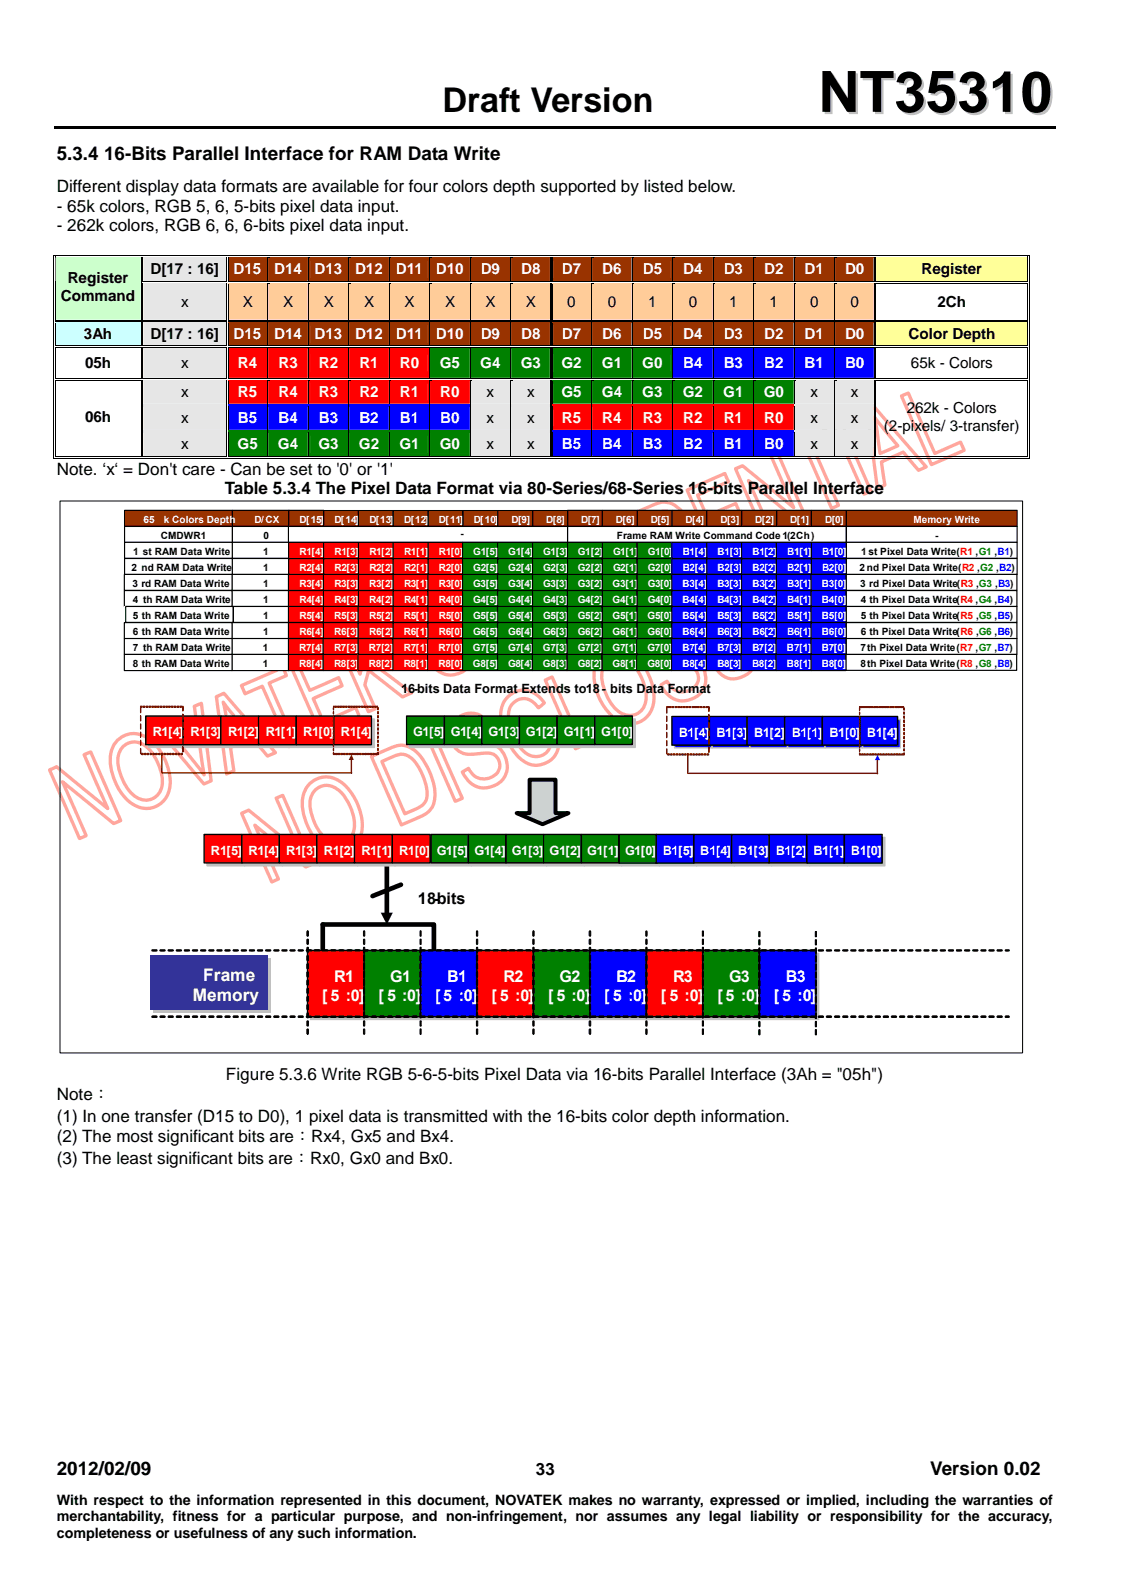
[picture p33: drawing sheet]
<svg xmlns="http://www.w3.org/2000/svg" width="210mm" height="297mm" viewBox="0 0 210 297" stroke-linecap="round" stroke-linejoin="round" font-family="sans-serif">
<defs><g id="words">
<text font-size="10.6" fill="#c0c0c0" x="152.9" y="21.3">NT35310</text>
<text font-size="6.3" x="82.4" y="20.8">Draft Version</text>
<g font-size="3.5">
<text x="10.6" y="29.8">5.3.4 16-Bits Parallel Interface for RAM Data Write</text>
<text x="10.6" y="274.6">2012/02/09</text>
<text x="173.3" y="274.6">Version 0.02</text>
</g>
<g font-size="3.2">
<text x="10.6" y="35.8">Different display data formats are available for four colors depth supported by listed below.</text>
<text x="10.6" y="39.5">- 65k colors, RGB 5, 6, 5-bits pixel data input.</text>
<text x="10.6" y="43.1">- 262k colors, RGB 6, 6, 6-bits pixel data input.</text>
<text x="10.6" y="88.4">Note. ‘x‘ = Don't care - Can be set to '0' or '1'</text>
<text x="41.9" y="91.9">Table 5.3.4 The Pixel Data Format via 80-Series/68-Series 16-bits Parallel Interface</text>
<text x="42.1" y="201.2">Figure 5.3.6 Write RGB 5-6-5-bits Pixel Data via 16-bits Parallel Interface (3Ah = &quot;05h&quot;)</text>
<text x="10.6" y="209">(1) In one transfer (D15 to D0), 1 pixel data is transmitted with the 16-bits color depth information.</text>
<text x="10.6" y="204.9">Note：</text>
<text x="10.6" y="212.7">(2) The most significant bits are：Rx4, Gx5 and Bx4.</text>
<text x="10.6" y="216.8">(3) The least significant bits are：Rx0, Gx0 and Bx0.</text>
<text x="99.8" y="274.6">33</text>
</g>
<g font-size="3.2" fill="#fff">
<text x="37.8" y="182.6">Frame</text>
<text x="35.9" y="186.5">Memory</text>
</g>
<text font-size="3" x="77.9" y="168.3">18-bits</text>
<g font-size="3" fill="#fff">
<text x="62.2" y="182.8">R1</text>
<text x="72.7" y="182.8">G1</text>
<text x="83.3" y="182.8">B1</text>
<text x="93.8" y="182.8">R2</text>
<text x="104.2" y="182.8">G2</text>
<text x="114.8" y="182.8">B2</text>
<text x="125.3" y="182.8">R3</text>
<text x="135.8" y="182.8">G3</text>
<text x="146.3" y="182.8">B3</text>
<text x="60" y="186.4">[ 5 : 0]</text>
<text x="70.5" y="186.4">[ 5 : 0]</text>
<text x="81" y="186.4">[ 5 : 0]</text>
<text x="91.5" y="186.4">[ 5 : 0]</text>
<text x="102.1" y="186.4">[ 5 : 0]</text>
<text x="112.5" y="186.4">[ 5 : 0]</text>
<text x="123.1" y="186.4">[ 5 : 0]</text>
<text x="133.6" y="186.4">[ 5 : 0]</text>
<text x="144.1" y="186.4">[ 5 : 0]</text>
</g>
<g font-size="2.8">
<text x="12.6" y="52.8">Register</text>
<text x="28" y="51.1">D[17 : 16]</text>
<text x="171.6" y="51.1">Register</text>
<text x="11.3" y="56">Command</text>
<text x="33.7" y="57.2">x</text>
<text x="45.2" y="57.2">X</text>
<text x="52.7" y="57.2">X</text>
<text x="60.3" y="57.2">X</text>
<text x="67.8" y="57.2">X</text>
<text x="75.4" y="57.2">X</text>
<text x="82.9" y="57.2">X</text>
<text x="90.4" y="57.2">X</text>
<text x="98" y="57.2">X</text>
<text x="105.7" y="57.2">0</text>
<text x="113.2" y="57.2">0</text>
<text x="120.7" y="57.2">1</text>
<text x="128.3" y="57.2">0</text>
<text x="135.8" y="57.2">1</text>
<text x="143.3" y="57.2">1</text>
<text x="150.9" y="57.2">0</text>
<text x="158.4" y="57.2">0</text>
<text x="174.6" y="57.1">2Ch</text>
<text x="15.6" y="63.1">3Ah</text>
<text x="28" y="63.1">D[17 : 16]</text>
<text x="169.2" y="63.1">Color Depth</text>
<text x="15.8" y="68.5">05h</text>
<text x="33.7" y="68.6">x</text>
<text x="169.7" y="68.6">65k - Colors</text>
<text x="33.7" y="74">x</text>
<text x="90.6" y="74">x</text>
<text x="98.2" y="74">x</text>
<text x="151" y="74">x</text>
<text x="158.5" y="74">x</text>
<text x="168.9" y="77">262k - Colors</text>
<text x="15.8" y="78.5">06h</text>
<text x="33.7" y="78.8">x</text>
<text x="33.7" y="83.7">x</text>
<text x="90.6" y="78.8">x</text>
<text x="90.6" y="83.7">x</text>
<text x="98.2" y="78.8">x</text>
<text x="98.2" y="83.7">x</text>
<text x="151" y="78.8">x</text>
<text x="151" y="83.7">x</text>
<text x="158.5" y="78.8">x</text>
<text x="158.5" y="83.7">x</text>
<text x="164.6" y="80.2">(2-pixels/ 3-transfer)</text>
</g>
<g font-size="2.8" fill="#fff">
<text x="43.5" y="51.1">D15</text>
<text x="51.1" y="51.1">D14</text>
<text x="58.6" y="51.1">D13</text>
<text x="66.1" y="51.1">D12</text>
<text x="73.7" y="51.1">D11</text>
<text x="81.2" y="51.1">D10</text>
<text x="89.5" y="51.1">D9</text>
<text x="97.1" y="51.1">D8</text>
<text x="104.6" y="51.1">D7</text>
<text x="112.2" y="51.1">D6</text>
<text x="119.7" y="51.1">D5</text>
<text x="127.3" y="51.1">D4</text>
<text x="134.8" y="51.1">D3</text>
<text x="142.3" y="51.1">D2</text>
<text x="149.9" y="51.1">D1</text>
<text x="157.4" y="51.1">D0</text>
<text x="43.5" y="63.1">D15</text>
<text x="51.1" y="63.1">D14</text>
<text x="58.6" y="63.1">D13</text>
<text x="66.1" y="63.1">D12</text>
<text x="73.7" y="63.1">D11</text>
<text x="81.2" y="63.1">D10</text>
<text x="89.5" y="63.1">D9</text>
<text x="97.1" y="63.1">D8</text>
<text x="104.6" y="63.1">D7</text>
<text x="112.2" y="63.1">D6</text>
<text x="119.7" y="63.1">D5</text>
<text x="127.3" y="63.1">D4</text>
<text x="134.8" y="63.1">D3</text>
<text x="142.3" y="63.1">D2</text>
<text x="149.9" y="63.1">D1</text>
<text x="157.4" y="63.1">D0</text>
<text x="44.3" y="68.5">R4</text>
<text x="51.9" y="68.5">R3</text>
<text x="59.4" y="68.5">R2</text>
<text x="66.9" y="68.5">R1</text>
<text x="74.5" y="68.5">R0</text>
<text x="81.9" y="68.5">G5</text>
<text x="89.5" y="68.5">G4</text>
<text x="97" y="68.5">G3</text>
<text x="104.6" y="68.5">G2</text>
<text x="112.1" y="68.5">G1</text>
<text x="119.6" y="68.5">G0</text>
<text x="127.3" y="68.5">B4</text>
<text x="134.8" y="68.5">B3</text>
<text x="142.3" y="68.5">B2</text>
<text x="149.9" y="68.5">B1</text>
<text x="157.4" y="68.5">B0</text>
<text x="44.3" y="74">R5</text>
<text x="51.9" y="74">R4</text>
<text x="59.4" y="74">R3</text>
<text x="66.9" y="74">R2</text>
<text x="74.5" y="74">R1</text>
<text x="82" y="74">R0</text>
<text x="104.6" y="74">G5</text>
<text x="112.1" y="74">G4</text>
<text x="119.6" y="74">G3</text>
<text x="127.2" y="74">G2</text>
<text x="134.7" y="74">G1</text>
<text x="142.2" y="74">G0</text>
<text x="44.2" y="83.7">G5</text>
<text x="44.3" y="78.8">B5</text>
<text x="51.8" y="83.7">G4</text>
<text x="51.9" y="78.8">B4</text>
<text x="59.3" y="83.7">G3</text>
<text x="59.4" y="78.8">B3</text>
<text x="66.8" y="83.7">G2</text>
<text x="66.9" y="78.8">B2</text>
<text x="74.4" y="83.7">G1</text>
<text x="74.5" y="78.8">B1</text>
<text x="81.9" y="83.7">G0</text>
<text x="82" y="78.8">B0</text>
<text x="104.6" y="78.8">R5</text>
<text x="104.6" y="83.7">B5</text>
<text x="112.2" y="78.8">R4</text>
<text x="112.2" y="83.7">B4</text>
<text x="119.7" y="78.8">R3</text>
<text x="119.7" y="83.7">B3</text>
<text x="127.3" y="78.8">R2</text>
<text x="127.3" y="83.7">B2</text>
<text x="134.8" y="78.8">R1</text>
<text x="134.8" y="83.7">B1</text>
<text x="142.3" y="78.8">R0</text>
<text x="142.3" y="83.7">B0</text>
</g>
<g font-size="2.7">
<text x="10.6" y="280.3">With respect to the information represented in this document, NOVATEK makes no warranty, expressed or implied, including the warranties of</text>
<text x="10.6" y="286.4">completeness or usefulness of any such information.</text>
<text x="10.6" y="283.3">merchantability, fitness for a particular purpose, and non-infringement, nor assumes any legal liability or responsibility for the accuracy,</text>
</g>
<text font-size="2.4" x="74.7" y="129.1">16-bits Data Format Extends to 18- bits Data Format</text>
<g font-size="2.4" fill="#fff">
<text x="28.4" y="137.1">R1[4]</text>
<text x="35.5" y="137.1">R1[3]</text>
<text x="42.5" y="137.1">R1[2]</text>
<text x="49.5" y="137.1">R1[1]</text>
<text x="56.5" y="137.1">R1[0]</text>
<text x="63.5" y="137.1">R1[4]</text>
<text x="77" y="137.1">G1[5]</text>
<text x="84" y="137.1">G1[4]</text>
<text x="91" y="137.1">G1[3]</text>
<text x="98" y="137.1">G1[2]</text>
<text x="105" y="137.1">G1[1]</text>
<text x="112" y="137.1">G1[0]</text>
<text x="126.4" y="137.2">B1[4]</text>
<text x="133.5" y="137.2">B1[3]</text>
<text x="140.5" y="137.2">B1[2]</text>
<text x="147.5" y="137.2">B1[1]</text>
<text x="154.5" y="137.2">B1[0]</text>
<text x="161.5" y="137.2">B1[4]</text>
<text x="39.3" y="159.2">R1[5]</text>
<text x="46.3" y="159.2">R1[4]</text>
<text x="53.3" y="159.2">R1[3]</text>
<text x="60.3" y="159.2">R1[2]</text>
<text x="67.4" y="159.2">R1[1]</text>
<text x="74.3" y="159.2">R1[0] ]G1[5]</text>
<text x="88.3" y="159.2">G1[4]</text>
<text x="95.3" y="159.2">G1[3]</text>
<text x="102.4" y="159.2">G1[2]</text>
<text x="109.3" y="159.2">G1[1]</text>
<text x="116.4" y="159.2">G1[0]</text>
<text x="123.4" y="159.2">B1[5]</text>
<text x="130.4" y="159.2">B1[4]</text>
<text x="137.5" y="159.2">B1[3]</text>
<text x="144.5" y="159.2">B1[2]</text>
<text x="151.5" y="159.2">B1[1]</text>
<text x="158.5" y="159.2">B1[0]</text>
</g>
<g font-size="1.9" fill="#fff">
<text x="26.8" y="97.4">65</text>
<text x="30.5" y="97.4">k Colors Depth</text>
<text x="47.4" y="97.4">D/CX</text>
<text x="55.8" y="97.4">D[15]</text>
<text x="62.3" y="97.4">D[14]</text>
<text x="68.8" y="97.4">D[13]</text>
<text x="75.3" y="97.4">D[12]</text>
<text x="81.7" y="97.4">D[11]</text>
<text x="88.2" y="97.4">D[10]</text>
<text x="95.2" y="97.4">D[9]</text>
<text x="101.7" y="97.4">D[8]</text>
<text x="108.2" y="97.4">D[7]</text>
<text x="114.7" y="97.4">D[6]</text>
<text x="121.2" y="97.4">D[5]</text>
<text x="127.7" y="97.4">D[4]</text>
<text x="134.2" y="97.4">D[3]</text>
<text x="140.7" y="97.4">D[2]</text>
<text x="147.2" y="97.4">D[1]</text>
<text x="153.7" y="97.4">D[0]</text>
<text x="170.1" y="97.4">Memory Write</text>
<text x="55.8" y="103.3">R1[4]</text>
<text x="55.8" y="106.3">R2[4]</text>
<text x="62.3" y="103.3">R1[3]</text>
<text x="62.3" y="106.3">R2[3]</text>
<text x="68.8" y="103.3">R1[2]</text>
<text x="68.8" y="106.3">R2[2]</text>
<text x="75.3" y="103.3">R1[1]</text>
<text x="75.3" y="106.3">R2[1]</text>
<text x="81.7" y="103.3">R1[0]</text>
<text x="81.7" y="106.3">R2[0]</text>
<text x="88.1" y="103.3">G1[5]</text>
<text x="88.1" y="106.3">G2[5]</text>
<text x="94.7" y="103.3">G1[4]</text>
<text x="94.7" y="106.3">G2[4]</text>
<text x="101.2" y="103.3">G1[3]</text>
<text x="101.2" y="106.3">G2[3]</text>
<text x="107.6" y="103.3">G1[2]</text>
<text x="107.6" y="106.3">G2[2]</text>
<text x="114.2" y="103.3">G1[1]</text>
<text x="114.2" y="106.3">G2[1]</text>
<text x="120.6" y="103.3">G1[0]</text>
<text x="120.6" y="106.3">G2[0]</text>
<text x="127.2" y="103.3">B1[4]</text>
<text x="127.2" y="106.3">B2[4]</text>
<text x="133.6" y="103.3">B1[3]</text>
<text x="133.6" y="106.3">B2[3]</text>
<text x="140.1" y="103.3">B1[2]</text>
<text x="140.1" y="106.3">B2[2]</text>
<text x="146.6" y="103.3">B1[1]</text>
<text x="146.6" y="106.3">B2[1]</text>
<text x="153.1" y="103.3">B1[0]</text>
<text x="153.1" y="106.3">B2[0]</text>
<text x="55.8" y="109.3">R3[4]</text>
<text x="55.8" y="112.3">R4[4]</text>
<text x="62.3" y="109.3">R3[3]</text>
<text x="62.3" y="112.3">R4[3]</text>
<text x="68.7" y="109.3">R3[2]</text>
<text x="68.7" y="112.3">R4[2]</text>
<text x="75.3" y="109.3">R3[1]</text>
<text x="75.3" y="112.3">R4[1]</text>
<text x="81.7" y="109.3">R3[0]</text>
<text x="81.7" y="112.3">R4[0]</text>
<text x="88.1" y="109.3">G3[5]</text>
<text x="88.1" y="112.3">G4[5]</text>
<text x="94.7" y="109.3">G3[4]</text>
<text x="94.7" y="112.3">G4[4]</text>
<text x="101.1" y="109.3">G3[3]</text>
<text x="101.1" y="112.3">G4[3]</text>
<text x="107.6" y="109.3">G3[2]</text>
<text x="107.6" y="112.3">G4[2]</text>
<text x="114.1" y="109.3">G3[1]</text>
<text x="114.1" y="112.3">G4[1]</text>
<text x="120.6" y="109.3">G3[0]</text>
<text x="120.6" y="112.3">G4[0]</text>
<text x="127.1" y="109.3">B3[4]</text>
<text x="127.1" y="112.3">B4[4]</text>
<text x="133.6" y="109.3">B3[3]</text>
<text x="133.6" y="112.3">B4[3]</text>
<text x="140.1" y="109.3">B3[2]</text>
<text x="140.1" y="112.3">B4[2]</text>
<text x="146.6" y="109.3">B3[1]</text>
<text x="146.6" y="112.3">B4[1]</text>
<text x="153.1" y="109.3">B3[0]</text>
<text x="153.1" y="112.3">B4[0]</text>
<text x="55.8" y="115.3">R5[4]</text>
<text x="55.8" y="118.2">R6[4]</text>
<text x="62.2" y="115.3">R5[3]</text>
<text x="62.2" y="118.2">R6[3]</text>
<text x="68.7" y="115.3">R5[2]</text>
<text x="68.7" y="118.2">R6[2]</text>
<text x="75.2" y="115.3">R5[1]</text>
<text x="75.2" y="118.2">R6[1]</text>
<text x="81.7" y="115.3">R5[0]</text>
<text x="81.7" y="118.2">R6[0]</text>
<text x="88.1" y="115.3">G5[5]</text>
<text x="88.1" y="118.2">G6[5]</text>
<text x="94.6" y="115.3">G5[4]</text>
<text x="94.6" y="118.2">G6[4]</text>
<text x="101.1" y="115.3">G5[3]</text>
<text x="101.1" y="118.2">G6[3]</text>
<text x="107.6" y="115.3">G5[2]</text>
<text x="107.6" y="118.2">G6[2]</text>
<text x="114.1" y="115.3">G5[1]</text>
<text x="114.1" y="118.2">G6[1]</text>
<text x="120.6" y="115.3">G5[0]</text>
<text x="120.6" y="118.2">G6[0]</text>
<text x="127.1" y="115.3">B5[4]</text>
<text x="127.1" y="118.2">B6[4]</text>
<text x="133.6" y="115.3">B5[3]</text>
<text x="133.6" y="118.2">B6[3]</text>
<text x="140.1" y="115.3">B5[2]</text>
<text x="140.1" y="118.2">B6[2]</text>
<text x="146.6" y="115.3">B5[1]</text>
<text x="146.6" y="118.2">B6[1]</text>
<text x="153.1" y="115.3">B5[0]</text>
<text x="153.1" y="118.2">B6[0]</text>
<text x="55.7" y="121.2">R7[4]</text>
<text x="55.7" y="124.2">R8[4]</text>
<text x="62.2" y="121.2">R7[3]</text>
<text x="62.2" y="124.2">R8[3]</text>
<text x="68.7" y="121.2">R7[2]</text>
<text x="68.7" y="124.2">R8[2]</text>
<text x="75.2" y="121.2">R7[1]</text>
<text x="75.2" y="124.2">R8[1]</text>
<text x="81.7" y="121.2">R7[0]</text>
<text x="81.7" y="124.2">R8[0]</text>
<text x="88.1" y="121.2">G7[5]</text>
<text x="88.1" y="124.2">G8[5]</text>
<text x="94.6" y="121.2">G7[4]</text>
<text x="94.6" y="124.2">G8[4]</text>
<text x="101.1" y="121.2">G7[3]</text>
<text x="101.1" y="124.2">G8[3]</text>
<text x="107.6" y="121.2">G7[2]</text>
<text x="107.6" y="124.2">G8[2]</text>
<text x="114.1" y="121.2">G7[1]</text>
<text x="114.1" y="124.2">G8[1]</text>
<text x="120.6" y="121.2">G7[0]</text>
<text x="120.6" y="124.2">G8[0]</text>
<text x="127.1" y="121.2">B7[4]</text>
<text x="127.1" y="124.2">B8[4]</text>
<text x="133.6" y="121.2">B7[3]</text>
<text x="133.6" y="124.2">B8[3]</text>
<text x="140.1" y="124.2">B8[2]</text>
<text x="140.1" y="121.2">B7[2]</text>
<text x="146.6" y="121.2">B7[1]</text>
<text x="146.6" y="124.2">B8[1]</text>
<text x="153" y="124.2">B8[0]</text>
<text x="153.1" y="121.2">B7[0]</text>
</g>
<g font-size="1.9">
<text x="30" y="100.3">CMDWR1</text>
<text x="49.1" y="100.3">0</text>
<text x="85.8" y="100.1">-</text>
<text x="114.9" y="100.3">Frame RAM Write Command Code 1 (2Ch)</text>
<text x="174.2" y="100.3">-</text>
<text x="24.5" y="106.3">2 nd RAM Data Write</text>
<text x="24.8" y="103.3">1 st RAM Data Write</text>
<text x="49" y="103.3">1</text>
<text x="49" y="106.3">1</text>
<text x="160.1" y="106.3">2 nd Pixel Data Write (R2 ,G2 ,B2)</text>
<text x="160.4" y="103.3">1 st Pixel Data Write (R1 ,G1 ,B1)</text>
<text x="24.7" y="109.3">3 rd RAM Data Write</text>
<text x="24.8" y="112.3">4 th RAM Data Write</text>
<text x="49" y="109.3">1</text>
<text x="49" y="112.3">1</text>
<text x="160.2" y="109.3">3 rd Pixel Data Write (R3 ,G3 ,B3)</text>
<text x="160.3" y="112.3">4 th Pixel Data Write (R4 ,G4 ,B4)</text>
<text x="24.8" y="115.3">5 th RAM Data Write</text>
<text x="24.8" y="118.2">6 th RAM Data Write</text>
<text x="49" y="115.3">1</text>
<text x="49" y="118.2">1</text>
<text x="160.3" y="115.3">5 th Pixel Data Write (R5 ,G5 ,B5)</text>
<text x="160.3" y="118.2">6 th Pixel Data Write (R6 ,G6 ,B6)</text>
<text x="24.7" y="121.2">7 th RAM Data Write</text>
<text x="24.7" y="124.2">8 th RAM Data Write</text>
<text x="49" y="121.2">1</text>
<text x="49" y="124.2">1</text>
<text x="160.3" y="121.2">7th Pixel Data Write (R7 ,G7 ,B7)</text>
<text x="160.3" y="124.2">8th Pixel Data Write (R8 ,G8 ,B8)</text>
</g>
</g></defs>
<path d="M10.1 23.5h186.4v.5h-186.4z" fill="#000"/>
<g fill="none" stroke="#ffa69d" stroke-width=".62">
<path d="M155.3 79.2l1.3-.5 5.6 12.8-1.2 .5zM161.5 76.5l1.4-.6 9.6 11.1-1.4 .6-2.9-3.4-4 1.8 .6 4.3-1.4 .6zM162.8 77.6l4.4 5.4-3.3 1.5-.5-4.2zM167.9 73.7l1.3-.5 4.9 11.3 4.8-2.2 .7 1.6-6.1 2.6zM114.6 97.2l1.3-.6 5.6 12.7-1.3 .6zM118.2 95.6l2.2-1a6.3 6.3 0 0 1 4-1 7.5 7.5 0 0 1 4.5 4.8 8 8 0 0 1 .5 6.7 5.9 5.9 0 0 1-3.3 2.2l-2.4 1.1zM120.1 96.5l.8-.3a6.4 6.4 0 0 1 3.4-1 5.5 5.5 0 0 1 3.3 3.7 6.1 6.1 0 0 1 .6 5.1 6.8 6.8 0 0 1-3.4 2.1l-.4 .2zM128 91.3l7-3.1 .7 1.5-5.8 2.5 1.8 3.9 5.3-2.3 .7 1.4-5.4 2.4 1.9 4.4 6-2.6 .6 1.4-7.2 3.3zM137 87.3l1.3-.6 9.5 7.8-4.4-10 1.3-.6 5.5 12.8-1.3 .6-9.5-7.8 4.4 10-1.2 .6zM146.1 83.3l7.7-3.4 .6 1.5-3.2 1.4 5 11.3-1.3 .6-5-11.3-3.2 1.4zM63 119.8l1.3-.6 2.8 6.4 2-8.5 1.8-.8-1.9 7 7.7 5.7-1.7 .8-6.3-5-.8 2.8 2 4.4-1.3 .5zM78.5 113.1a4.1 4.1 0 0 1 6.6 .5l.4 .5-1.1 .9a3 3 0 0 0-4.2-1.3 3.9 3.9 0 0 0-1.1 4.7 9.4 9.4 0 0 0 3.2 5.3 2.88 2.88 0 0 0 3.3-.1 2.88 2.88 0 0 0 1.1-3.1l-.2-1.1 1.4-.1a5.2 5.2 0 0 1-1.2 5.4 4.4 4.4 0 0 1-6.4-.9 10.4 10.4 0 0 1-2.7-9.1l.4-.8z"/>
<path d="M88.4 108.8a4.6 4.6 0 0 1 6.9 .3 10.2 10.2 0 0 1 2.8 9.1 4.4 4.4 0 0 1-7.1 2 10.6 10.6 0 0 1-3.7-9.2 4.6 4.6 0 0 1 1.1-2.2zM89.7 109.7a3.3 3.3 0 0 1 4.8 .6 9.5 9.5 0 0 1 2.3 6.8 3.1 3.1 0 0 1-2.3 2.6 3.1 3.1 0 0 1-3.3-1.1 9.6 9.6 0 0 1-2.5-7.2 3.5 3.5 0 0 1 1-1.7zM96.3 105.2l1.3-.6 9.5 7.8-4.4-10 1.2-.6 5.6 12.8-1.3 .6-9.5-7.8 4.4 10-1.2 .6zM106.1 100.8l6.6-2.8 .7 1.5-5.3 2.3 1.7 3.9 4.6-1.9 .7 1.4-4.6 2.1 2.5 5.8-1.2 .5zM121.7 117.9a3.9 3.9 0 0 1 6.6 1.3l-1.2 .6a2.54 2.54 0 0 0-4.2-.9 2.05 2.05 0 0 0-.5 2.6 2.05 2.05 0 0 0 2.5 .9 7.8 7.8 0 0 1 4.3 .2 4.2 4.2 0 0 1 2 5.4 4.2 4.2 0 0 1-5.4 2.3 5.1 5.1 0 0 1-2.7-2.7l1.1-.7a3.1 3.1 0 0 0 3.1 1.9 3.1 3.1 0 0 0 2.8-2.3 2.26 2.26 0 0 0-2.7-2.5l-.4 .1a6.5 6.5 0 0 1-4.5-.4 4 4 0 0 1-.8-5.8zM128.8 114.7l1.3-.6 2.2 4.9a17.5 17.5 0 0 0 2.7 5.1 2.67 2.67 0 0 0 4.3-1.7 17 17 0 0 0-2-5.6l-2.1-4.9 .9-.4 .3-.2 2.2 4.9a18.2 18.2 0 0 1 2.1 6.2 4.1 4.1 0 0 1-5.3 3.8 7.1 7.1 0 0 1-3.4-4.1zM138.6 110.4l1.8-.8a15.2 15.2 0 0 1 4.6-1.7 4.3 4.3 0 0 1 2.7 6.3l-1 .9a7 7 0 0 1 3.8 2.4l2.3 1.9-1.6 .7-3.6-3a2.91 2.91 0 0 0-2.6-1.1l-2 .9 2.5 5.7-1.3 .5zM140.5 111.3l1.1-.5a7.5 7.5 0 0 1 3.5-1.1 2.49 2.49 0 0 1 1.1 3.9l-.7 .5-3.1 1.3zM148.4 106.1l7-3.1 .7 1.5-5.7 2.5 1.7 3.9 5.4-2.3 .6 1.5-5.4 2.3 1.9 4.4 6-2.6 .7 1.5-7.2 3.2zM21.7 138a4.5 4.5 0 0 1 6.6 0 10.6 10.6 0 0 1 3.3 9 4.5 4.5 0 0 1-3.2 3.4 4.5 4.5 0 0 1-4.5-1.2 10.8 10.8 0 0 1-3.2-8.9 4.5 4.5 0 0 1 1-2.3zM23 138.9a3.3 3.3 0 0 1 4.8 .7 9.7 9.7 0 0 1 2.4 6.7 3.2 3.2 0 0 1-2.3 2.6 3.2 3.2 0 0 1-3.3-1.1 10 10 0 0 1-2.6-6.6 3.6 3.6 0 0 1 1-2.3zM28.6 134.9l1.4-.6 8 10-1.8-12.8 1.3-.5 1.8 14.4-1.3 .6z"/>
<path d="M40.3 129.8l1.4-.7 9.6 11.1-1.5 .6-2.8-3.4-4.1 1.8 .7 4.4-1.4 .5zM41.6 130.8l4.4 5.4-3.3 1.5-.7-4.8zM45 127.7l7.7-3.4 .6 1.5-3.2 1.4 5 11.3-1.3 .6-4.9-11.3-3.3 1.4zM54 123.7l7-3.1 .7 1.5-5.7 2.6 1.7 3.9 5.4-2.4 .6 1.5-5.4 2.4 1.9 4.3 6-2.6 .7 1.5-7.3 3.2zM79.2 136.5l1.3-.6 5.6 12.8-1.3 .5zM84.7 134.1a3.9 3.9 0 0 1 6.6 1.3l-1.1 .7a2.61 2.61 0 0 0-2.8-1.7 2.61 2.61 0 0 0-2.3 2.4 2.02 2.02 0 0 0 2.8 1.9 7.8 7.8 0 0 1 4.3 .1 4.3 4.3 0 0 1 .7 7 4.3 4.3 0 0 1-6.5-1.5l-.3-.5 1.1-.7a3.1 3.1 0 0 0 3 2 3.1 3.1 0 0 0 2.8-2 2.35 2.35 0 0 0-3-2.8 8.6 8.6 0 0 1-4-.1 4 4 0 0 1-1.6-5.7zM94.5 129.9a4.1 4.1 0 0 1 6.5 .5l.4 .5-1.1 .9a3 3 0 0 0-4.2-1.3 3.6 3.6 0 0 0-1.2 4.2 10.6 10.6 0 0 0 3 5.5 2.89 2.89 0 0 0 3.4 .3 2.89 2.89 0 0 0 1.3-3.2l-.2-1.1 1.4-.1a5.1 5.1 0 0 1-1.2 5.4 4.4 4.4 0 0 1-6.4-.9 11 11 0 0 1-2.8-8.6l.5-1.4zM101.6 126.7l1.2-.6 5 11.3 4.8-2.1 .6 1.5-6 2.6zM111.8 122.2a4.6 4.6 0 0 1 7 .4 10.3 10.3 0 0 1 2.7 9.1 4.4 4.4 0 0 1-7.5 1.7 10.5 10.5 0 0 1-3.3-8.9 4.7 4.7 0 0 1 1.1-2.3zM113.2 123.2a3.4 3.4 0 0 1 5 1 9.1 9.1 0 0 1 2.1 6.4 3.1 3.1 0 0 1-2.3 2.6 3.1 3.1 0 0 1-3.3-1.1 9.8 9.8 0 0 1-2.6-6.7 3.6 3.6 0 0 1 1.1-2.2zM9.2 143.4l1.3-.6 9.6 7.8-4.4-10.1 1.2-.5 5.6 12.8-1.3 .6-9.6-7.8 4.4 10-1.2 .6zM45 151.5l1.3-.6 9.5 7.8-4.4-10.1 1.3-.5 5.6 12.8-1.4 .6-9.4-7.8 4.4 10-1.3 .6z"/>
<path d="M57.5 146.1a4.6 4.6 0 0 1 7 .4 10.8 10.8 0 0 1 2.8 8.6 4.5 4.5 0 0 1-7.6 2.1 10.8 10.8 0 0 1-3.3-8.9 4.7 4.7 0 0 1 1.1-2.2zM58.8 147a3.3 3.3 0 0 1 4.8 .7 9.5 9.5 0 0 1 2.4 6.7 3.1 3.1 0 0 1-2.3 2.6 3.1 3.1 0 0 1-3.3-1.1 9.3 9.3 0 0 1-2.6-7.1 3.5 3.5 0 0 1 1-1.8zM69.2 140.9l2.2-1a7.9 7.9 0 0 1 3.7-1.1 6.3 6.3 0 0 1 4.3 3.8 9.3 9.3 0 0 1 1.2 7.4 4.6 4.6 0 0 1-2.9 2.4l-2.9 1.2zM71.1 141.8l.8-.3a6.5 6.5 0 0 1 3.4-1 5.7 5.7 0 0 1 3.4 3.7 6.3 6.3 0 0 1 .5 5.1 6.6 6.6 0 0 1-3.4 2.1l-.4 .2z"/>
</g>
<g fill="#e6e6e6">
<path d="M26.7 48h15.4v4.3h-15.4z"/>
<path d="M27 48.6h14.9v3.2h-14.9z"/>
</g>
<g fill="#930">
<path d="M42.6 48h7.2v4.3h-7.2z"/>
<path d="M42.8 48.6h6.6v3.2h-6.6z"/>
<path d="M50 48h7.3v4.3h-7.3z"/>
<path d="M50.4 48.6h6.5v3.2h-6.5z"/>
<path d="M57.5 48h7.4v4.3h-7.4z"/>
<path d="M57.9 48.6h6.6v3.2h-6.6z"/>
<path d="M65 48h7.4v4.3h-7.4z"/>
<path d="M65.4 48.6h6.6v3.2h-6.6z"/>
<path d="M72.6 48h7.3v4.3h-7.3z"/>
<path d="M73 48.6h6.5v3.2h-6.5z"/>
<path d="M80.1 48h7.4v4.3h-7.4z"/>
<path d="M80.5 48.6h6.6v3.2h-6.6z"/>
<path d="M87.7 48h7.3v4.3h-7.3z"/>
<path d="M88.1 48.6h6.5v3.2h-6.5z"/>
<path d="M95.2 48h7.2v4.3h-7.2z"/>
<path d="M95.6 48.6h6.6v3.2h-6.6z"/>
<path d="M102.9 48h7.2v4.3h-7.2z"/>
<path d="M103.2 48.6h6.5v3.2h-6.5z"/>
<path d="M110.3 48h7.3v4.3h-7.3z"/>
<path d="M110.7 48.6h6.6v3.2h-6.6z"/>
<path d="M117.8 48h7.4v4.3h-7.4z"/>
<path d="M118.2 48.6h6.6v3.2h-6.6z"/>
<path d="M125.3 48h7.5v4.3h-7.5z"/>
<path d="M125.8 48.6h6.5v3.2h-6.5z"/>
<path d="M132.9 48h7.4v4.3h-7.4z"/>
<path d="M133.3 48.6h6.6v3.2h-6.6z"/>
<path d="M140.4 48h7.4v4.3h-7.4z"/>
<path d="M140.8 48.6h6.6v3.2h-6.6z"/>
<path d="M148 48h7.4v4.3h-7.4z"/>
<path d="M148.4 48.6h6.5v3.2h-6.5z"/>
<path d="M155.5 48h7.2v4.3h-7.2z"/>
<path d="M155.9 48.6h6.6v3.2h-6.6z"/>
</g>
<g fill="#ff9">
<path d="M163.2 48h28.1v4.3h-28.1z"/>
<path d="M163.5 48.6h27.6v3.2h-27.6z"/>
</g>
<g fill="#000">
<path d="M9.8 47.5h.2v.5h-.2zM9.8 47.5h.5v.1h-.5zM10.2 47.8h.1v.2h-.1zM26.2 48h.2zM26.2 47.5h.5v.1h-.5zM26.2 47.8h.2v.2h-.2zM26.5 48h.2zM26.5 47.8h.2v.2h-.2zM42.1 48h.1zM42.1 47.5h.5v.1h-.5zM42.1 47.8h.1v.2h-.1zM42.4 48h.2z"/>
<path d="M42.4 47.8h.2v.2h-.2z"/>
</g>
<path d="M10.3 47.5h15.9M10.3 47.9h15.9M26.7 47.5h15.4M26.7 47.9h15.4M42.6 47.5h7.2M42.6 47.9h7.2" fill="none" stroke="#000" stroke-width=".19"/>
<path d="M10.3 48h15.9" fill="none" stroke="#cfc" stroke-width=".19"/>
<path d="M26.7 48h15.4" fill="none" stroke="#e6e6e6" stroke-width=".19"/>
<path d="M42.6 48h7.2" fill="none" stroke="#930" stroke-width=".19"/>
<path d="M50 48h.3z" fill="#930"/>
<path d="M49.8 48h.2zM49.8 47.5h.5v.1h-.5zM49.8 47.8h.5v.2h-.5z" fill="#000"/>
<path d="M50.3 47.5h7M50.3 47.9h7" fill="none" stroke="#000" stroke-width=".19"/>
<path d="M50.3 48h7" fill="none" stroke="#930" stroke-width=".19"/>
<path d="M57.5 48h.3z" fill="#930"/>
<path d="M57.3 48h.2zM57.3 47.5h.5v.1h-.5zM57.3 47.8h.5v.2h-.5z" fill="#000"/>
<path d="M57.8 47.5h7.1M57.8 47.9h7.1" fill="none" stroke="#000" stroke-width=".19"/>
<path d="M57.8 48h7.1" fill="none" stroke="#930" stroke-width=".19"/>
<path d="M65 48h.4z" fill="#930"/>
<path d="M64.9 48h.1zM64.9 47.5h.5v.1h-.5zM64.9 47.8h.5v.2h-.5z" fill="#000"/>
<path d="M65.4 47.5h7M65.4 47.9h7" fill="none" stroke="#000" stroke-width=".19"/>
<path d="M65.4 48h7" fill="none" stroke="#930" stroke-width=".19"/>
<path d="M72.6 48h.3z" fill="#930"/>
<path d="M72.4 48h.2zM72.4 47.5h.5v.1h-.5zM72.4 47.8h.5v.2h-.5z" fill="#000"/>
<path d="M72.9 47.5h7M72.9 47.9h7" fill="none" stroke="#000" stroke-width=".19"/>
<path d="M72.9 48h7" fill="none" stroke="#930" stroke-width=".19"/>
<path d="M80.1 48h.3z" fill="#930"/>
<path d="M79.9 48h.2zM79.9 47.5h.5v.1h-.5zM79.9 47.8h.5v.2h-.5z" fill="#000"/>
<path d="M80.4 47.5h7.1M80.4 47.9h7.1" fill="none" stroke="#000" stroke-width=".19"/>
<path d="M80.4 48h7.1" fill="none" stroke="#930" stroke-width=".19"/>
<path d="M87.7 48h.3z" fill="#930"/>
<path d="M87.5 48h.2zM87.5 47.5h.5v.1h-.5zM87.5 47.8h.5v.2h-.5z" fill="#000"/>
<path d="M88 47.5h7M88 47.9h7" fill="none" stroke="#000" stroke-width=".19"/>
<path d="M88 48h7" fill="none" stroke="#930" stroke-width=".19"/>
<path d="M95.2 48h.3z" fill="#930"/>
<path d="M95 48h.2zM95 47.5h.5v.1h-.5zM95 47.8h.5v.2h-.5zM102.4 48h.5zM102.4 47.5h.5v.1h-.5zM102.4 47.8h.5v.2h-.5z" fill="#000"/>
<path d="M95.5 47.5h6.9M95.5 47.9h6.9M102.9 47.5h7.2M102.9 47.9h7.2" fill="none" stroke="#000" stroke-width=".19"/>
<path d="M95.5 48h6.9M102.9 48h7.2" fill="none" stroke="#930" stroke-width=".19"/>
<path d="M110.3 48h.3z" fill="#930"/>
<path d="M110.1 48h.2zM110.1 47.5h.5v.1h-.5zM110.1 47.8h.5v.2h-.5z" fill="#000"/>
<path d="M110.6 47.5h7M110.6 47.9h7" fill="none" stroke="#000" stroke-width=".19"/>
<path d="M110.6 48h7" fill="none" stroke="#930" stroke-width=".19"/>
<path d="M117.8 48h.4z" fill="#930"/>
<path d="M117.6 48h.2zM117.6 47.5h.6v.1h-.6zM117.6 47.8h.6v.2h-.6z" fill="#000"/>
<path d="M118.2 47.5h7M118.2 47.9h7" fill="none" stroke="#000" stroke-width=".19"/>
<path d="M118.2 48h7" fill="none" stroke="#930" stroke-width=".19"/>
<path d="M125.3 48h.4z" fill="#930"/>
<path d="M125.2 48h.1zM125.2 47.5h.5v.1h-.5zM125.2 47.8h.5v.2h-.5z" fill="#000"/>
<path d="M125.7 47.5h7.1M125.7 47.9h7.1" fill="none" stroke="#000" stroke-width=".19"/>
<path d="M125.7 48h7.1" fill="none" stroke="#930" stroke-width=".19"/>
<path d="M132.9 48h.4z" fill="#930"/>
<path d="M132.8 48h.1zM132.8 47.5h.5v.1h-.5zM132.8 47.8h.5v.2h-.5z" fill="#000"/>
<path d="M133.3 47.5h7M133.3 47.9h7" fill="none" stroke="#000" stroke-width=".19"/>
<path d="M133.3 48h7" fill="none" stroke="#930" stroke-width=".19"/>
<path d="M140.4 48h.4z" fill="#930"/>
<path d="M140.3 48h.1zM140.3 47.5h.5v.1h-.5zM140.3 47.8h.5v.2h-.5z" fill="#000"/>
<path d="M140.8 47.5h7M140.8 47.9h7" fill="none" stroke="#000" stroke-width=".19"/>
<path d="M140.8 48h7" fill="none" stroke="#930" stroke-width=".19"/>
<path d="M148 48h.3z" fill="#930"/>
<path d="M147.8 48h.2zM147.8 47.5h.5v.1h-.5zM147.8 47.8h.5v.2h-.5z" fill="#000"/>
<path d="M148.3 47.5h7.1M148.3 47.9h7.1" fill="none" stroke="#000" stroke-width=".19"/>
<path d="M148.3 48h7.1" fill="none" stroke="#930" stroke-width=".19"/>
<path d="M155.5 48h.4z" fill="#930"/>
<path d="M102.4 48h.5v4.3h-.5zM155.4 48h.1zM155.4 47.5h.5v.1h-.5zM155.4 47.8h.5v.2h-.5zM162.7 48h.2zM162.7 47.5h.5v.1h-.5zM162.7 47.8h.2v.2h-.2zM163.1 48h.1zM163.1 47.8h.1v.2h-.1zM191.3 47.5h.5v.1h-.5zM191.3 47.8h.2v.2h-.2zM191.6 47.5h.2v.5h-.2z" fill="#000"/>
<g fill="none" stroke="#000" stroke-width=".19">
<path d="M9.9 48v4.3M10.2 48v4.3M26.3 48v4.3M26.6 48v4.3M42.2 48v4.3M42.5 48v4.3M49.9 48v4.3M57.4 48v4.3M64.9 48v4.3M72.5 48v4.3M80 48v4.3M87.6 48v4.3"/>
<path d="M95.1 48v4.3M110.2 48v4.3M117.7 48v4.3M125.3 48v4.3M132.8 48v4.3M140.3 48v4.3M147.9 48v4.3M155.4 48v4.3M155.9 47.5h6.8M155.9 47.9h6.8M162.8 48v4.3M163.2 48v4.3"/>
<path d="M163.2 47.5h28.1M163.2 47.9h28.1M191.4 48v4.3M191.7 48v4.3"/>
</g>
<path d="M155.9 48h6.8" fill="none" stroke="#930" stroke-width=".19"/>
<path d="M163.2 48h28.1" fill="none" stroke="#ff9" stroke-width=".19"/>
<g fill="#cfc">
<path d="M10.3 48h15.9v11.5h-15.9z"/>
<path d="M10.6 50.2h15.4v3.3h-15.4z"/>
<path d="M10.6 53.5h15.4v3.2h-15.4z"/>
</g>
<g fill="#e6e6e6">
<path d="M26.7 52.9h15.4v6.6h-15.4z"/>
<path d="M27 54.6h14.9v3.2h-14.9z"/>
</g>
<g fill="#fc9">
<path d="M42.6 52.9h7.2v6.6h-7.2z"/>
<path d="M42.8 54.6h6.6v3.2h-6.6z"/>
<path d="M50 52.9h7.3v6.6h-7.3z"/>
<path d="M50.4 54.6h6.5v3.2h-6.5z"/>
<path d="M57.5 52.9h7.4v6.6h-7.4z"/>
<path d="M57.9 54.6h6.6v3.2h-6.6z"/>
<path d="M65 52.9h7.4v6.6h-7.4z"/>
<path d="M65.4 54.6h6.6v3.2h-6.6z"/>
<path d="M72.6 52.9h7.3v6.6h-7.3z"/>
<path d="M73 54.6h6.5v3.2h-6.5z"/>
<path d="M80.1 52.9h7.4v6.6h-7.4z"/>
<path d="M80.5 54.6h6.6v3.2h-6.6z"/>
<path d="M87.7 52.9h7.3v6.6h-7.3z"/>
<path d="M88.1 54.6h6.5v3.2h-6.5z"/>
<path d="M95.2 52.9h7.2v6.6h-7.2z"/>
<path d="M95.6 54.6h6.6v3.2h-6.6z"/>
<path d="M102.9 52.9h7.2v6.6h-7.2z"/>
<path d="M103.2 54.6h6.5v3.2h-6.5z"/>
<path d="M110.3 52.9h7.3v6.6h-7.3z"/>
<path d="M110.7 54.6h6.6v3.2h-6.6z"/>
<path d="M117.8 52.9h7.4v6.6h-7.4z"/>
<path d="M118.2 54.6h6.6v3.2h-6.6z"/>
<path d="M125.3 52.9h7.5v6.6h-7.5z"/>
<path d="M125.8 54.6h6.5v3.2h-6.5z"/>
<path d="M132.9 52.9h7.4v6.6h-7.4z"/>
<path d="M133.3 54.6h6.6v3.2h-6.6z"/>
<path d="M140.4 52.9h7.4v6.6h-7.4z"/>
<path d="M140.8 54.6h6.6v3.2h-6.6z"/>
<path d="M148 52.9h7.4v6.6h-7.4z"/>
<path d="M148.4 54.6h6.5v3.2h-6.5z"/>
<path d="M155.5 52.9h7.2v6.6h-7.2z"/>
<path d="M155.9 54.6h6.6v3.2h-6.6z"/>
</g>
<g fill="#000">
<path d="M9.8 52.3h.2v.6h-.2zM10.2 52.3h.1v.6h-.1zM26.2 52.8l.2 .1zM26.2 52.3h.2v.5h-.2zM26.5 52.8l.2 .1zM26.5 52.3h.2v.2h-.2zM26.5 52.7h.2v.1h-.2zM42.1 52.8l.1 .1zM42.1 52.3h.1v.2h-.1zM42.1 52.7h.1v.1h-.1zM42.4 52.8l.2 .1zM42.4 52.3h.2v.2h-.2z"/>
<path d="M42.4 52.7h.2v.1h-.2z"/>
</g>
<path d="M26.7 52.4h15.4M26.7 52.7h15.4M42.6 52.4h7.2M42.6 52.7h7.2" fill="none" stroke="#000" stroke-width=".19"/>
<path d="M26.7 52.9h15.4" fill="none" stroke="#e6e6e6" stroke-width=".19"/>
<path d="M42.6 52.9h7.2" fill="none" stroke="#fc9" stroke-width=".19"/>
<path d="M50 52.8l.3 .1z" fill="#fc9"/>
<path d="M49.8 52.8l.2 .1zM49.8 52.3h.5v.2h-.5zM49.8 52.7h.5v.1h-.5z" fill="#000"/>
<path d="M50.3 52.4h7M50.3 52.7h7" fill="none" stroke="#000" stroke-width=".19"/>
<path d="M50.3 52.9h7" fill="none" stroke="#fc9" stroke-width=".19"/>
<path d="M57.5 52.8l.3 .1z" fill="#fc9"/>
<path d="M57.3 52.8l.2 .1zM57.3 52.3h.5v.2h-.5zM57.3 52.7h.5v.1h-.5z" fill="#000"/>
<path d="M57.8 52.4h7.1M57.8 52.7h7.1" fill="none" stroke="#000" stroke-width=".19"/>
<path d="M57.8 52.9h7.1" fill="none" stroke="#fc9" stroke-width=".19"/>
<path d="M65 52.8l.4 .1z" fill="#fc9"/>
<path d="M64.9 52.8l.1 .1zM64.9 52.3h.5v.2h-.5zM64.9 52.7h.5v.1h-.5z" fill="#000"/>
<path d="M65.4 52.4h7M65.4 52.7h7" fill="none" stroke="#000" stroke-width=".19"/>
<path d="M65.4 52.9h7" fill="none" stroke="#fc9" stroke-width=".19"/>
<path d="M72.6 52.8l.3 .1z" fill="#fc9"/>
<path d="M72.4 52.8l.2 .1zM72.4 52.3h.5v.2h-.5zM72.4 52.7h.5v.1h-.5z" fill="#000"/>
<path d="M72.9 52.4h7M72.9 52.7h7" fill="none" stroke="#000" stroke-width=".19"/>
<path d="M72.9 52.9h7" fill="none" stroke="#fc9" stroke-width=".19"/>
<path d="M80.1 52.8l.3 .1z" fill="#fc9"/>
<path d="M79.9 52.8l.2 .1zM79.9 52.3h.5v.2h-.5zM79.9 52.7h.5v.1h-.5z" fill="#000"/>
<path d="M80.4 52.4h7.1M80.4 52.7h7.1" fill="none" stroke="#000" stroke-width=".19"/>
<path d="M80.4 52.9h7.1" fill="none" stroke="#fc9" stroke-width=".19"/>
<path d="M87.7 52.8l.3 .1z" fill="#fc9"/>
<path d="M87.5 52.8l.2 .1zM87.5 52.3h.5v.2h-.5zM87.5 52.7h.5v.1h-.5z" fill="#000"/>
<path d="M88 52.4h7M88 52.7h7" fill="none" stroke="#000" stroke-width=".19"/>
<path d="M88 52.9h7" fill="none" stroke="#fc9" stroke-width=".19"/>
<path d="M95.2 52.8l.3 .1z" fill="#fc9"/>
<path d="M95 52.8l.2 .1zM95 52.3h.5v.2h-.5zM95 52.7h.5v.1h-.5zM102.4 52.8l.5 .1zM102.4 52.3h.5v.2h-.5zM102.4 52.7h.5v.1h-.5z" fill="#000"/>
<path d="M95.5 52.4h6.9M95.5 52.7h6.9M102.9 52.4h7.2M102.9 52.7h7.2" fill="none" stroke="#000" stroke-width=".19"/>
<path d="M95.5 52.9h6.9M102.9 52.9h7.2" fill="none" stroke="#fc9" stroke-width=".19"/>
<path d="M110.3 52.8l.3 .1z" fill="#fc9"/>
<path d="M110.1 52.8l.2 .1zM110.1 52.3h.5v.2h-.5zM110.1 52.7h.5v.1h-.5z" fill="#000"/>
<path d="M110.6 52.4h7M110.6 52.7h7" fill="none" stroke="#000" stroke-width=".19"/>
<path d="M110.6 52.9h7" fill="none" stroke="#fc9" stroke-width=".19"/>
<path d="M117.8 52.8l.4 .1z" fill="#fc9"/>
<path d="M117.6 52.8l.2 .1zM117.6 52.3h.6v.2h-.6zM117.6 52.7h.6v.1h-.6z" fill="#000"/>
<path d="M118.2 52.4h7M118.2 52.7h7" fill="none" stroke="#000" stroke-width=".19"/>
<path d="M118.2 52.9h7" fill="none" stroke="#fc9" stroke-width=".19"/>
<path d="M125.3 52.8l.4 .1z" fill="#fc9"/>
<path d="M125.2 52.8l.1 .1zM125.2 52.3h.5v.2h-.5zM125.2 52.7h.5v.1h-.5z" fill="#000"/>
<path d="M125.7 52.4h7.1M125.7 52.7h7.1" fill="none" stroke="#000" stroke-width=".19"/>
<path d="M125.7 52.9h7.1" fill="none" stroke="#fc9" stroke-width=".19"/>
<path d="M132.9 52.8l.4 .1z" fill="#fc9"/>
<path d="M132.8 52.8l.1 .1zM132.8 52.3h.5v.2h-.5zM132.8 52.7h.5v.1h-.5z" fill="#000"/>
<path d="M133.3 52.4h7M133.3 52.7h7" fill="none" stroke="#000" stroke-width=".19"/>
<path d="M133.3 52.9h7" fill="none" stroke="#fc9" stroke-width=".19"/>
<path d="M140.4 52.8l.4 .1z" fill="#fc9"/>
<path d="M140.3 52.8l.1 .1zM140.3 52.3h.5v.2h-.5zM140.3 52.7h.5v.1h-.5z" fill="#000"/>
<path d="M140.8 52.4h7M140.8 52.7h7" fill="none" stroke="#000" stroke-width=".19"/>
<path d="M140.8 52.9h7" fill="none" stroke="#fc9" stroke-width=".19"/>
<path d="M148 52.8l.3 .1z" fill="#fc9"/>
<path d="M147.8 52.8l.2 .1zM147.8 52.3h.5v.2h-.5zM147.8 52.7h.5v.1h-.5z" fill="#000"/>
<path d="M148.3 52.4h7.1M148.3 52.7h7.1" fill="none" stroke="#000" stroke-width=".19"/>
<path d="M148.3 52.9h7.1" fill="none" stroke="#fc9" stroke-width=".19"/>
<path d="M155.5 52.8l.4 .1z" fill="#fc9"/>
<g fill="#000">
<path d="M102.4 52.9h.5v6.6h-.5zM155.4 52.8l.1 .1zM155.4 52.3h.5v.2h-.5zM155.4 52.7h.5v.1h-.5zM162.7 52.8l.2 .1zM162.7 52.3h.2v.2h-.2zM162.7 52.7h.2v.1h-.2zM163.1 52.8l.1 .1zM163.1 52.3h.1v.2h-.1zM163.1 52.7h.1v.1h-.1zM191.3 52.8l.2 .1zM191.3 52.3h.2v.2h-.2z"/>
<path d="M191.3 52.7h.2v.1h-.2zM191.6 52.8l.2 .1zM191.6 52.3h.2v.5h-.2z"/>
</g>
<g fill="none" stroke="#000" stroke-width=".19">
<path d="M9.9 52.9v6.6M10.2 52.9v6.6M26.3 52.9v6.6M26.6 52.9v6.6M42.2 52.9v6.6M42.5 52.9v6.6M49.9 52.9v6.6M57.4 52.9v6.6M64.9 52.9v6.6M72.5 52.9v6.6M80 52.9v6.6M87.6 52.9v6.6"/>
<path d="M95.1 52.9v6.6M110.2 52.9v6.6M117.7 52.9v6.6M125.3 52.9v6.6M132.8 52.9v6.6M140.3 52.9v6.6M147.9 52.9v6.6M155.4 52.9v6.6M155.9 52.4h6.8M155.9 52.7h6.8M162.8 52.9v6.6M163.2 52.9v6.6"/>
<path d="M163.2 52.4h28.1M163.2 52.7h28.1M191.4 52.9v6.6M191.7 52.9v6.6"/>
</g>
<path d="M155.9 52.9h6.8" fill="none" stroke="#fc9" stroke-width=".19"/>
<g fill="#cff">
<path d="M10.3 60.1h15.9v4.2h-15.9z"/>
<path d="M10.6 60.6h15.4v3.2h-15.4z"/>
</g>
<g fill="#e6e6e6">
<path d="M26.7 60.1h15.4v4.2h-15.4z"/>
<path d="M27 60.6h14.9v3.2h-14.9z"/>
</g>
<g fill="#930">
<path d="M42.6 60.1h7.2v4.2h-7.2z"/>
<path d="M42.8 60.6h6.6v3.2h-6.6z"/>
<path d="M50 60.1h7.3v4.2h-7.3z"/>
<path d="M50.4 60.6h6.5v3.2h-6.5z"/>
<path d="M57.5 60.1h7.4v4.2h-7.4z"/>
<path d="M57.9 60.6h6.6v3.2h-6.6z"/>
<path d="M65 60.1h7.4v4.2h-7.4z"/>
<path d="M65.4 60.6h6.6v3.2h-6.6z"/>
<path d="M72.6 60.1h7.3v4.2h-7.3z"/>
<path d="M73 60.6h6.5v3.2h-6.5z"/>
<path d="M80.1 60.1h7.4v4.2h-7.4z"/>
<path d="M80.5 60.6h6.6v3.2h-6.6z"/>
<path d="M87.7 60.1h7.3v4.2h-7.3z"/>
<path d="M88.1 60.6h6.5v3.2h-6.5z"/>
<path d="M95.2 60.1h7.2v4.2h-7.2z"/>
<path d="M95.6 60.6h6.6v3.2h-6.6z"/>
<path d="M102.9 60.1h7.2v4.2h-7.2z"/>
<path d="M103.2 60.6h6.5v3.2h-6.5z"/>
<path d="M110.3 60.1h7.3v4.2h-7.3z"/>
<path d="M110.7 60.6h6.6v3.2h-6.6z"/>
<path d="M117.8 60.1h7.4v4.2h-7.4z"/>
<path d="M118.2 60.6h6.6v3.2h-6.6z"/>
<path d="M125.3 60.1h7.5v4.2h-7.5z"/>
<path d="M125.8 60.6h6.5v3.2h-6.5z"/>
<path d="M132.9 60.1h7.4v4.2h-7.4z"/>
<path d="M133.3 60.6h6.6v3.2h-6.6z"/>
<path d="M140.4 60.1h7.4v4.2h-7.4z"/>
<path d="M140.8 60.6h6.6v3.2h-6.6z"/>
<path d="M148 60.1h7.4v4.2h-7.4z"/>
<path d="M148.4 60.6h6.5v3.2h-6.5z"/>
<path d="M155.5 60.1h7.2v4.2h-7.2z"/>
<path d="M155.9 60.6h6.6v3.2h-6.6z"/>
</g>
<g fill="#ff9">
<path d="M163.2 60.1h28.1v4.2h-28.1z"/>
<path d="M163.5 60.6h27.6v3.2h-27.6z"/>
</g>
<g fill="#000">
<path d="M10.2 59.5h.1v.2h-.1zM26.2 59.5h.2v.2h-.2zM26.5 59.5h.2v.2h-.2zM42.1 59.5h.1v.2h-.1zM42.4 59.5h.2v.2h-.2zM9.8 60l.2 .1zM9.8 59.5h.2v.5h-.2zM10.2 60l.1 .1zM10.2 59.9h.1v.1h-.1zM26.2 60l.2 .1zM26.2 59.9h.2v.1h-.2zM26.5 60l.2 .1z"/>
<path d="M26.5 59.9h.2v.1h-.2zM42.1 60l.1 .1zM42.1 59.9h.1v.1h-.1zM42.4 60l.2 .1zM42.4 59.9h.2v.1h-.2z"/>
</g>
<path d="M10.3 59.6h15.9M10.3 59.9h15.9M26.7 59.6h15.4M26.7 59.9h15.4M42.6 59.6h7.2M42.6 59.9h7.2" fill="none" stroke="#000" stroke-width=".19"/>
<path d="M10.3 60h15.9" fill="none" stroke="#cff" stroke-width=".19"/>
<path d="M26.7 60h15.4" fill="none" stroke="#e6e6e6" stroke-width=".19"/>
<path d="M42.6 60h7.2" fill="none" stroke="#930" stroke-width=".19"/>
<path d="M50 60l.3 .1z" fill="#930"/>
<path d="M49.8 59.5h.5v.2h-.5zM49.8 60l.2 .1zM49.8 59.9h.5v.1h-.5z" fill="#000"/>
<path d="M50.3 59.6h7M50.3 59.9h7" fill="none" stroke="#000" stroke-width=".19"/>
<path d="M50.3 60h7" fill="none" stroke="#930" stroke-width=".19"/>
<path d="M57.5 60l.3 .1z" fill="#930"/>
<path d="M57.3 59.5h.5v.2h-.5zM57.3 60l.2 .1zM57.3 59.9h.5v.1h-.5z" fill="#000"/>
<path d="M57.8 59.6h7.1M57.8 59.9h7.1" fill="none" stroke="#000" stroke-width=".19"/>
<path d="M57.8 60h7.1" fill="none" stroke="#930" stroke-width=".19"/>
<path d="M65 60l.4 .1z" fill="#930"/>
<path d="M64.9 59.5h.5v.2h-.5zM64.9 60l.1 .1zM64.9 59.9h.5v.1h-.5z" fill="#000"/>
<path d="M65.4 59.6h7M65.4 59.9h7" fill="none" stroke="#000" stroke-width=".19"/>
<path d="M65.4 60h7" fill="none" stroke="#930" stroke-width=".19"/>
<path d="M72.6 60l.3 .1z" fill="#930"/>
<path d="M72.4 59.5h.5v.2h-.5zM72.4 60l.2 .1zM72.4 59.9h.5v.1h-.5z" fill="#000"/>
<path d="M72.9 59.6h7M72.9 59.9h7" fill="none" stroke="#000" stroke-width=".19"/>
<path d="M72.9 60h7" fill="none" stroke="#930" stroke-width=".19"/>
<path d="M80.1 60l.3 .1z" fill="#930"/>
<path d="M79.9 59.5h.5v.2h-.5zM79.9 60l.2 .1zM79.9 59.9h.5v.1h-.5z" fill="#000"/>
<path d="M80.4 59.6h7.1M80.4 59.9h7.1" fill="none" stroke="#000" stroke-width=".19"/>
<path d="M80.4 60h7.1" fill="none" stroke="#930" stroke-width=".19"/>
<path d="M87.7 60l.3 .1z" fill="#930"/>
<path d="M87.5 59.5h.5v.2h-.5zM87.5 60l.2 .1zM87.5 59.9h.5v.1h-.5z" fill="#000"/>
<path d="M88 59.6h7M88 59.9h7" fill="none" stroke="#000" stroke-width=".19"/>
<path d="M88 60h7" fill="none" stroke="#930" stroke-width=".19"/>
<path d="M95.2 60l.3 .1z" fill="#930"/>
<path d="M95 59.5h.5v.2h-.5zM102.4 59.5h.5v.2h-.5zM95 60l.2 .1zM95 59.9h.5v.1h-.5zM102.4 60l.5 .1zM102.4 59.9h.5v.1h-.5z" fill="#000"/>
<path d="M95.5 59.6h6.9M95.5 59.9h6.9M102.9 59.6h7.2M102.9 59.9h7.2" fill="none" stroke="#000" stroke-width=".19"/>
<path d="M95.5 60h6.9M102.9 60h7.2" fill="none" stroke="#930" stroke-width=".19"/>
<path d="M110.3 60l.3 .1z" fill="#930"/>
<path d="M110.1 59.5h.5v.2h-.5zM110.1 60l.2 .1zM110.1 59.9h.5v.1h-.5z" fill="#000"/>
<path d="M110.6 59.6h7M110.6 59.9h7" fill="none" stroke="#000" stroke-width=".19"/>
<path d="M110.6 60h7" fill="none" stroke="#930" stroke-width=".19"/>
<path d="M117.8 60l.4 .1z" fill="#930"/>
<path d="M117.6 59.5h.6v.2h-.6zM117.6 60l.2 .1zM117.6 59.9h.6v.1h-.6z" fill="#000"/>
<path d="M118.2 59.6h7M118.2 59.9h7" fill="none" stroke="#000" stroke-width=".19"/>
<path d="M118.2 60h7" fill="none" stroke="#930" stroke-width=".19"/>
<path d="M125.3 60l.4 .1z" fill="#930"/>
<path d="M125.2 59.5h.5v.2h-.5zM125.2 60l.1 .1zM125.2 59.9h.5v.1h-.5z" fill="#000"/>
<path d="M125.7 59.6h7.1M125.7 59.9h7.1" fill="none" stroke="#000" stroke-width=".19"/>
<path d="M125.7 60h7.1" fill="none" stroke="#930" stroke-width=".19"/>
<path d="M132.9 60l.4 .1z" fill="#930"/>
<path d="M132.8 59.5h.5v.2h-.5zM132.8 60l.1 .1zM132.8 59.9h.5v.1h-.5z" fill="#000"/>
<path d="M133.3 59.6h7M133.3 59.9h7" fill="none" stroke="#000" stroke-width=".19"/>
<path d="M133.3 60h7" fill="none" stroke="#930" stroke-width=".19"/>
<path d="M140.4 60l.4 .1z" fill="#930"/>
<path d="M140.3 59.5h.5v.2h-.5zM140.3 60l.1 .1zM140.3 59.9h.5v.1h-.5z" fill="#000"/>
<path d="M140.8 59.6h7M140.8 59.9h7" fill="none" stroke="#000" stroke-width=".19"/>
<path d="M140.8 60h7" fill="none" stroke="#930" stroke-width=".19"/>
<path d="M148 60l.3 .1z" fill="#930"/>
<path d="M147.8 59.5h.5v.2h-.5zM147.8 60l.2 .1zM147.8 59.9h.5v.1h-.5z" fill="#000"/>
<path d="M148.3 59.6h7.1M148.3 59.9h7.1" fill="none" stroke="#000" stroke-width=".19"/>
<path d="M148.3 60h7.1" fill="none" stroke="#930" stroke-width=".19"/>
<path d="M155.5 60l.4 .1z" fill="#930"/>
<g fill="#000">
<path d="M155.4 59.5h.5v.2h-.5zM162.7 59.5h.2v.2h-.2zM163.1 59.5h.1v.2h-.1zM191.3 59.5h.2v.2h-.2zM102.4 60.1h.5v4.2h-.5zM155.4 60l.1 .1zM155.4 59.9h.5v.1h-.5zM162.7 60l.2 .1zM162.7 59.9h.2v.1h-.2zM163.1 60l.1 .1zM163.1 59.9h.1v.1h-.1zM191.3 60l.2 .1z"/>
<path d="M191.3 59.9h.2v.1h-.2zM191.6 60l.2 .1zM191.6 59.5h.2v.5h-.2z"/>
</g>
<g fill="none" stroke="#000" stroke-width=".19">
<path d="M155.9 59.6h6.8M155.9 59.9h6.8M163.2 59.6h28.1M163.2 59.9h28.1M9.9 60.1v4.2M10.2 60.1v4.2M26.3 60.1v4.2M26.6 60.1v4.2M42.2 60.1v4.2M42.5 60.1v4.2M49.9 60.1v4.2M57.4 60.1v4.2"/>
<path d="M64.9 60.1v4.2M72.5 60.1v4.2M80 60.1v4.2M87.6 60.1v4.2M95.1 60.1v4.2M110.2 60.1v4.2M117.7 60.1v4.2M125.3 60.1v4.2M132.8 60.1v4.2M140.3 60.1v4.2M147.9 60.1v4.2M155.4 60.1v4.2"/>
<path d="M162.8 60.1v4.2M163.2 60.1v4.2M191.4 60.1v4.2M191.7 60.1v4.2"/>
</g>
<path d="M155.9 60h6.8" fill="none" stroke="#930" stroke-width=".19"/>
<path d="M163.2 60h28.1" fill="none" stroke="#ff9" stroke-width=".19"/>
<g fill="#e6e6e6">
<path d="M26.7 64.9h15.4v5.5h-15.4z"/>
<path d="M27 66h14.9v3.2h-14.9z"/>
</g>
<g fill="#f00">
<path d="M42.6 64.9h7.2v5.5h-7.2z"/>
<path d="M42.8 66h6.6v3.2h-6.6z"/>
<path d="M50 64.9h7.3v5.5h-7.3z"/>
<path d="M50.4 66h6.5v3.2h-6.5z"/>
<path d="M57.5 64.9h7.4v5.5h-7.4z"/>
<path d="M57.9 66h6.6v3.2h-6.6z"/>
<path d="M65 64.9h7.4v5.5h-7.4z"/>
<path d="M65.4 66h6.6v3.2h-6.6z"/>
<path d="M72.6 64.9h7.3v5.5h-7.3z"/>
<path d="M73 66h6.5v3.2h-6.5z"/>
</g>
<g fill="#008000">
<path d="M80.1 64.9h7.4v5.5h-7.4z"/>
<path d="M80.5 66h6.6v3.2h-6.6z"/>
<path d="M87.7 64.9h7.3v5.5h-7.3z"/>
<path d="M88.1 66h6.5v3.2h-6.5z"/>
<path d="M95.2 64.9h7.2v5.5h-7.2z"/>
<path d="M95.6 66h6.6v3.2h-6.6z"/>
<path d="M102.9 64.9h7.2v5.5h-7.2z"/>
<path d="M103.2 66h6.5v3.2h-6.5z"/>
<path d="M110.3 64.9h7.3v5.5h-7.3z"/>
<path d="M110.7 66h6.6v3.2h-6.6z"/>
<path d="M117.8 64.9h7.4v5.5h-7.4z"/>
<path d="M118.2 66h6.6v3.2h-6.6z"/>
</g>
<g fill="#00f">
<path d="M125.3 64.9h7.5v5.5h-7.5z"/>
<path d="M125.8 66h6.5v3.2h-6.5z"/>
<path d="M132.9 64.9h7.4v5.5h-7.4z"/>
<path d="M133.3 66h6.6v3.2h-6.6z"/>
<path d="M140.4 64.9h7.4v5.5h-7.4z"/>
<path d="M140.8 66h6.6v3.2h-6.6z"/>
<path d="M148 64.9h7.4v5.5h-7.4z"/>
<path d="M148.4 66h6.5v3.2h-6.5z"/>
<path d="M155.5 64.9h7.2v5.5h-7.2z"/>
<path d="M155.9 66h6.6v3.2h-6.6z"/>
</g>
<g fill="#000">
<path d="M9.8 64.9h.2zM9.8 64.3h.2v.6h-.2zM10.2 64.9h.1zM10.2 64.3h.1v.2h-.1zM10.2 64.7h.1v.2h-.1zM26.2 64.9h.2zM26.2 64.3h.2v.2h-.2zM26.2 64.7h.2v.2h-.2zM26.5 64.9h.2zM26.5 64.3h.2v.2h-.2zM26.5 64.7h.2v.2h-.2zM42.1 64.9h.1z"/>
<path d="M42.1 64.3h.1v.2h-.1zM42.1 64.7h.1v.2h-.1zM42.4 64.9h.2zM42.4 64.3h.2v.2h-.2zM42.4 64.7h.2v.2h-.2z"/>
</g>
<path d="M10.3 64.4h15.9M10.3 64.8h15.9M26.7 64.4h15.4M26.7 64.8h15.4M42.6 64.4h7.2M42.6 64.8h7.2" fill="none" stroke="#000" stroke-width=".19"/>
<path d="M26.7 64.9h15.4" fill="none" stroke="#e6e6e6" stroke-width=".19"/>
<path d="M42.6 64.9h7.2" fill="none" stroke="#f00" stroke-width=".19"/>
<path d="M50 64.9h.3z" fill="#f00"/>
<path d="M49.8 64.9h.2zM49.8 64.3h.5v.2h-.5zM49.8 64.7h.5v.2h-.5z" fill="#000"/>
<path d="M50.3 64.4h7M50.3 64.8h7" fill="none" stroke="#000" stroke-width=".19"/>
<path d="M50.3 64.9h7" fill="none" stroke="#f00" stroke-width=".19"/>
<path d="M57.5 64.9h.3z" fill="#f00"/>
<path d="M57.3 64.9h.2zM57.3 64.3h.5v.2h-.5zM57.3 64.7h.5v.2h-.5z" fill="#000"/>
<path d="M57.8 64.4h7.1M57.8 64.8h7.1" fill="none" stroke="#000" stroke-width=".19"/>
<path d="M57.8 64.9h7.1" fill="none" stroke="#f00" stroke-width=".19"/>
<path d="M65 64.9h.4z" fill="#f00"/>
<path d="M64.9 64.9h.1zM64.9 64.3h.5v.2h-.5zM64.9 64.7h.5v.2h-.5z" fill="#000"/>
<path d="M65.4 64.4h7M65.4 64.8h7" fill="none" stroke="#000" stroke-width=".19"/>
<path d="M65.4 64.9h7" fill="none" stroke="#f00" stroke-width=".19"/>
<path d="M72.6 64.9h.3z" fill="#f00"/>
<path d="M72.4 64.9h.2zM72.4 64.3h.5v.2h-.5zM72.4 64.7h.5v.2h-.5z" fill="#000"/>
<path d="M72.9 64.4h7M72.9 64.8h7" fill="none" stroke="#000" stroke-width=".19"/>
<path d="M72.9 64.9h7" fill="none" stroke="#f00" stroke-width=".19"/>
<path d="M80.1 64.9h.3z" fill="#008000"/>
<path d="M79.9 64.9h.2zM79.9 64.3h.5v.2h-.5zM79.9 64.7h.5v.2h-.5z" fill="#000"/>
<path d="M80.4 64.4h7.1M80.4 64.8h7.1" fill="none" stroke="#000" stroke-width=".19"/>
<path d="M80.4 64.9h7.1" fill="none" stroke="#008000" stroke-width=".19"/>
<path d="M87.7 64.9h.3z" fill="#008000"/>
<path d="M87.5 64.9h.2zM87.5 64.3h.5v.2h-.5zM87.5 64.7h.5v.2h-.5z" fill="#000"/>
<path d="M88 64.4h7M88 64.8h7" fill="none" stroke="#000" stroke-width=".19"/>
<path d="M88 64.9h7" fill="none" stroke="#008000" stroke-width=".19"/>
<path d="M95.2 64.9h.3z" fill="#008000"/>
<path d="M95 64.9h.2zM95 64.3h.5v.2h-.5zM95 64.7h.5v.2h-.5zM102.4 64.9h.5zM102.4 64.3h.5v.2h-.5zM102.4 64.7h.5v.2h-.5z" fill="#000"/>
<path d="M95.5 64.4h6.9M95.5 64.8h6.9M102.9 64.4h7.2M102.9 64.8h7.2" fill="none" stroke="#000" stroke-width=".19"/>
<path d="M95.5 64.9h6.9M102.9 64.9h7.2" fill="none" stroke="#008000" stroke-width=".19"/>
<path d="M110.3 64.9h.3z" fill="#008000"/>
<path d="M110.1 64.9h.2zM110.1 64.3h.5v.2h-.5zM110.1 64.7h.5v.2h-.5z" fill="#000"/>
<path d="M110.6 64.4h7M110.6 64.8h7" fill="none" stroke="#000" stroke-width=".19"/>
<path d="M110.6 64.9h7" fill="none" stroke="#008000" stroke-width=".19"/>
<path d="M117.8 64.9h.4z" fill="#008000"/>
<path d="M117.6 64.9h.2zM117.6 64.3h.6v.2h-.6zM117.6 64.7h.6v.2h-.6z" fill="#000"/>
<path d="M118.2 64.4h7M118.2 64.8h7" fill="none" stroke="#000" stroke-width=".19"/>
<path d="M118.2 64.9h7" fill="none" stroke="#008000" stroke-width=".19"/>
<path d="M125.3 64.9h.4z" fill="#00f"/>
<path d="M125.2 64.9h.1zM125.2 64.3h.5v.2h-.5zM125.2 64.7h.5v.2h-.5z" fill="#000"/>
<path d="M125.7 64.4h7.1M125.7 64.8h7.1" fill="none" stroke="#000" stroke-width=".19"/>
<path d="M125.7 64.9h7.1" fill="none" stroke="#00f" stroke-width=".19"/>
<path d="M132.9 64.9h.4z" fill="#00f"/>
<path d="M132.8 64.9h.1zM132.8 64.3h.5v.2h-.5zM132.8 64.7h.5v.2h-.5z" fill="#000"/>
<path d="M133.3 64.4h7M133.3 64.8h7" fill="none" stroke="#000" stroke-width=".19"/>
<path d="M133.3 64.9h7" fill="none" stroke="#00f" stroke-width=".19"/>
<path d="M140.4 64.9h.4z" fill="#00f"/>
<path d="M140.3 64.9h.1zM140.3 64.3h.5v.2h-.5zM140.3 64.7h.5v.2h-.5z" fill="#000"/>
<path d="M140.8 64.4h7M140.8 64.8h7" fill="none" stroke="#000" stroke-width=".19"/>
<path d="M140.8 64.9h7" fill="none" stroke="#00f" stroke-width=".19"/>
<path d="M148 64.9h.3z" fill="#00f"/>
<path d="M147.8 64.9h.2zM147.8 64.3h.5v.2h-.5zM147.8 64.7h.5v.2h-.5z" fill="#000"/>
<path d="M148.3 64.4h7.1M148.3 64.8h7.1" fill="none" stroke="#000" stroke-width=".19"/>
<path d="M148.3 64.9h7.1" fill="none" stroke="#00f" stroke-width=".19"/>
<path d="M155.5 64.9h.4z" fill="#00f"/>
<g fill="#000">
<path d="M102.4 64.9h.5v5.5h-.5zM155.4 64.9h.1zM155.4 64.3h.5v.2h-.5zM155.4 64.7h.5v.2h-.5zM162.7 64.9h.2zM162.7 64.3h.2v.2h-.2zM162.7 64.7h.2v.2h-.2zM163.1 64.9h.1zM163.1 64.3h.1v.2h-.1zM163.1 64.7h.1v.2h-.1zM191.3 64.9h.2zM191.3 64.3h.2v.2h-.2z"/>
<path d="M191.3 64.7h.2v.2h-.2zM191.6 64.9h.2zM191.6 64.3h.2v.6h-.2z"/>
</g>
<g fill="none" stroke="#000" stroke-width=".19">
<path d="M9.9 64.9v5.5M10.2 64.9v5.5M26.3 64.9v5.5M26.6 64.9v5.5M42.2 64.9v5.5M42.5 64.9v5.5M49.9 64.9v5.5M57.4 64.9v5.5M64.9 64.9v5.5M72.5 64.9v5.5M80 64.9v5.5M87.6 64.9v5.5"/>
<path d="M95.1 64.9v5.5M110.2 64.9v5.5M117.7 64.9v5.5M125.3 64.9v5.5M132.8 64.9v5.5M140.3 64.9v5.5M147.9 64.9v5.5M155.4 64.9v5.5M155.9 64.4h6.8M155.9 64.8h6.8M162.8 64.9v5.5M163.2 64.9v5.5"/>
<path d="M163.2 64.4h28.1M163.2 64.8h28.1M191.4 64.9v5.5M191.7 64.9v5.5"/>
</g>
<path d="M155.9 64.9h6.8" fill="none" stroke="#00f" stroke-width=".19"/>
<g fill="#e6e6e6">
<path d="M26.7 70.9h15.4v4.3h-15.4z"/>
<path d="M27 71.4h14.9v3.3h-14.9z"/>
</g>
<g fill="#f00">
<path d="M42.6 70.9h7.2v4.3h-7.2z"/>
<path d="M42.8 71.4h6.6v3.3h-6.6z"/>
<path d="M50 70.9h7.3v4.3h-7.3z"/>
<path d="M50.4 71.4h6.5v3.3h-6.5z"/>
<path d="M57.5 70.9h7.4v4.3h-7.4z"/>
<path d="M57.9 71.4h6.6v3.3h-6.6z"/>
<path d="M65 70.9h7.4v4.3h-7.4z"/>
<path d="M65.4 71.4h6.6v3.3h-6.6z"/>
<path d="M72.6 70.9h7.3v4.3h-7.3z"/>
<path d="M73 71.4h6.5v3.3h-6.5z"/>
<path d="M80.1 70.9h7.4v4.3h-7.4z"/>
<path d="M80.5 71.4h6.6v3.3h-6.6z"/>
</g>
<g fill="#e6e6e6">
<path d="M87.7 70.9h7.3v4.3h-7.3z"/>
<path d="M88.1 71.4h6.5v3.3h-6.5z"/>
<path d="M95.2 70.9h7.2v4.3h-7.2z"/>
<path d="M95.6 71.4h6.6v3.3h-6.6z"/>
</g>
<g fill="#008000">
<path d="M102.9 70.9h7.2v4.3h-7.2z"/>
<path d="M103.2 71.4h6.5v3.3h-6.5z"/>
<path d="M110.3 70.9h7.3v4.3h-7.3z"/>
<path d="M110.7 71.4h6.6v3.3h-6.6z"/>
<path d="M117.8 70.9h7.4v4.3h-7.4z"/>
<path d="M118.2 71.4h6.6v3.3h-6.6z"/>
<path d="M125.3 70.9h7.5v4.3h-7.5z"/>
<path d="M125.8 71.4h6.5v3.3h-6.5z"/>
<path d="M132.9 70.9h7.4v4.3h-7.4z"/>
<path d="M133.3 71.4h6.6v3.3h-6.6z"/>
<path d="M140.4 70.9h7.4v4.3h-7.4z"/>
<path d="M140.8 71.4h6.6v3.3h-6.6z"/>
</g>
<g fill="#e6e6e6">
<path d="M148 70.9h7.4v4.3h-7.4z"/>
<path d="M148.4 71.4h6.5v3.3h-6.5z"/>
<path d="M155.5 70.9h7.2v4.3h-7.2z"/>
<path d="M155.9 71.4h6.6v3.3h-6.6z"/>
</g>
<g fill="#000">
<path d="M9.8 70.9h.2zM9.8 70.4h.2v.5h-.2zM10.2 70.9h.1zM10.2 70.4h.1v.1h-.1zM10.2 70.7h.1v.2h-.1zM26.2 70.9h.2zM26.2 70.4h.2v.1h-.2zM26.2 70.7h.2v.2h-.2zM26.5 70.9h.2zM26.5 70.4h.2v.1h-.2zM26.5 70.7h.2v.2h-.2zM42.1 70.9h.1z"/>
<path d="M42.1 70.4h.1v.1h-.1zM42.1 70.7h.1v.2h-.1zM42.4 70.9h.2zM42.4 70.4h.2v.1h-.2zM42.4 70.7h.2v.2h-.2z"/>
</g>
<path d="M10.3 70.4h15.9M10.3 70.8h15.9M26.7 70.4h15.4M26.7 70.8h15.4M42.6 70.4h7.2M42.6 70.8h7.2" fill="none" stroke="#000" stroke-width=".19"/>
<path d="M26.7 70.9h15.4" fill="none" stroke="#e6e6e6" stroke-width=".19"/>
<path d="M42.6 70.9h7.2" fill="none" stroke="#f00" stroke-width=".19"/>
<path d="M50 70.9h.3z" fill="#f00"/>
<path d="M49.8 70.9h.2zM49.8 70.4h.5v.1h-.5zM49.8 70.7h.5v.2h-.5z" fill="#000"/>
<path d="M50.3 70.4h7M50.3 70.8h7" fill="none" stroke="#000" stroke-width=".19"/>
<path d="M50.3 70.9h7" fill="none" stroke="#f00" stroke-width=".19"/>
<path d="M57.5 70.9h.3z" fill="#f00"/>
<path d="M57.3 70.9h.2zM57.3 70.4h.5v.1h-.5zM57.3 70.7h.5v.2h-.5z" fill="#000"/>
<path d="M57.8 70.4h7.1M57.8 70.8h7.1" fill="none" stroke="#000" stroke-width=".19"/>
<path d="M57.8 70.9h7.1" fill="none" stroke="#f00" stroke-width=".19"/>
<path d="M65 70.9h.4z" fill="#f00"/>
<path d="M64.9 70.9h.1zM64.9 70.4h.5v.1h-.5zM64.9 70.7h.5v.2h-.5z" fill="#000"/>
<path d="M65.4 70.4h7M65.4 70.8h7" fill="none" stroke="#000" stroke-width=".19"/>
<path d="M65.4 70.9h7" fill="none" stroke="#f00" stroke-width=".19"/>
<path d="M72.6 70.9h.3z" fill="#f00"/>
<path d="M72.4 70.9h.2zM72.4 70.4h.5v.1h-.5zM72.4 70.7h.5v.2h-.5z" fill="#000"/>
<path d="M72.9 70.4h7M72.9 70.8h7" fill="none" stroke="#000" stroke-width=".19"/>
<path d="M72.9 70.9h7" fill="none" stroke="#f00" stroke-width=".19"/>
<path d="M80.1 70.9h.3z" fill="#f00"/>
<path d="M79.9 70.9h.2zM79.9 70.4h.5v.1h-.5zM79.9 70.7h.5v.2h-.5z" fill="#000"/>
<path d="M80.4 70.4h7.1M80.4 70.8h7.1" fill="none" stroke="#000" stroke-width=".19"/>
<path d="M80.4 70.9h7.1" fill="none" stroke="#f00" stroke-width=".19"/>
<path d="M87.7 70.9h.3z" fill="#e6e6e6"/>
<path d="M87.5 70.9h.2zM87.5 70.4h.5v.1h-.5zM87.5 70.7h.5v.2h-.5z" fill="#000"/>
<path d="M88 70.4h7M88 70.8h7" fill="none" stroke="#000" stroke-width=".19"/>
<path d="M88 70.9h7" fill="none" stroke="#e6e6e6" stroke-width=".19"/>
<path d="M95.2 70.9h.3z" fill="#e6e6e6"/>
<path d="M95 70.9h.2zM95 70.4h.5v.1h-.5zM95 70.7h.5v.2h-.5zM102.4 70.9h.5zM102.4 70.4h.5v.1h-.5zM102.4 70.7h.5v.2h-.5z" fill="#000"/>
<path d="M95.5 70.4h6.9M95.5 70.8h6.9M102.9 70.4h7.2M102.9 70.8h7.2" fill="none" stroke="#000" stroke-width=".19"/>
<path d="M95.5 70.9h6.9" fill="none" stroke="#e6e6e6" stroke-width=".19"/>
<path d="M102.9 70.9h7.2" fill="none" stroke="#008000" stroke-width=".19"/>
<path d="M110.3 70.9h.3z" fill="#008000"/>
<path d="M110.1 70.9h.2zM110.1 70.4h.5v.1h-.5zM110.1 70.7h.5v.2h-.5z" fill="#000"/>
<path d="M110.6 70.4h7M110.6 70.8h7" fill="none" stroke="#000" stroke-width=".19"/>
<path d="M110.6 70.9h7" fill="none" stroke="#008000" stroke-width=".19"/>
<path d="M117.8 70.9h.4z" fill="#008000"/>
<path d="M117.6 70.9h.2zM117.6 70.4h.6v.1h-.6zM117.6 70.7h.6v.2h-.6z" fill="#000"/>
<path d="M118.2 70.4h7M118.2 70.8h7" fill="none" stroke="#000" stroke-width=".19"/>
<path d="M118.2 70.9h7" fill="none" stroke="#008000" stroke-width=".19"/>
<path d="M125.3 70.9h.4z" fill="#008000"/>
<path d="M125.2 70.9h.1zM125.2 70.4h.5v.1h-.5zM125.2 70.7h.5v.2h-.5z" fill="#000"/>
<path d="M125.7 70.4h7.1M125.7 70.8h7.1" fill="none" stroke="#000" stroke-width=".19"/>
<path d="M125.7 70.9h7.1" fill="none" stroke="#008000" stroke-width=".19"/>
<path d="M132.9 70.9h.4z" fill="#008000"/>
<path d="M132.8 70.9h.1zM132.8 70.4h.5v.1h-.5zM132.8 70.7h.5v.2h-.5z" fill="#000"/>
<path d="M133.3 70.4h7M133.3 70.8h7" fill="none" stroke="#000" stroke-width=".19"/>
<path d="M133.3 70.9h7" fill="none" stroke="#008000" stroke-width=".19"/>
<path d="M140.4 70.9h.4z" fill="#008000"/>
<path d="M140.3 70.9h.1zM140.3 70.4h.5v.1h-.5zM140.3 70.7h.5v.2h-.5z" fill="#000"/>
<path d="M140.8 70.4h7M140.8 70.8h7" fill="none" stroke="#000" stroke-width=".19"/>
<path d="M140.8 70.9h7" fill="none" stroke="#008000" stroke-width=".19"/>
<path d="M148 70.9h.3z" fill="#e6e6e6"/>
<path d="M147.8 70.9h.2zM147.8 70.4h.5v.1h-.5zM147.8 70.7h.5v.2h-.5z" fill="#000"/>
<path d="M148.3 70.4h7.1M148.3 70.8h7.1" fill="none" stroke="#000" stroke-width=".19"/>
<path d="M148.3 70.9h7.1" fill="none" stroke="#e6e6e6" stroke-width=".19"/>
<path d="M155.5 70.9h.4z" fill="#e6e6e6"/>
<g fill="#000">
<path d="M102.4 70.9h.5v4.3h-.5zM155.4 70.9h.1zM155.4 70.4h.5v.1h-.5zM155.4 70.7h.5v.2h-.5zM162.7 70.9h.2zM162.7 70.4h.2v.1h-.2zM162.7 70.7h.2v.2h-.2zM163.1 70.9h.1zM163.1 70.4h.1v.1h-.1zM163.1 70.7h.1v.2h-.1zM191.3 70.9h.2zM191.3 70.4h.2v.1h-.2z"/>
<path d="M191.3 70.7h.2v.2h-.2zM191.6 70.9h.2zM191.6 70.4h.2v.5h-.2z"/>
</g>
<g fill="none" stroke="#000" stroke-width=".19">
<path d="M9.9 70.9v4.3M10.2 70.9v4.3M26.3 70.9v4.3M26.6 70.9v4.3M42.2 70.9v4.3M42.5 70.9v4.3M49.9 70.9v4.3M57.4 70.9v4.3M64.9 70.9v4.3M72.5 70.9v4.3M80 70.9v4.3M87.6 70.9v4.3"/>
<path d="M95.1 70.9v4.3M110.2 70.9v4.3M117.7 70.9v4.3M125.3 70.9v4.3M132.8 70.9v4.3M140.3 70.9v4.3M147.9 70.9v4.3M155.4 70.9v4.3M155.9 70.4h6.8M155.9 70.8h6.8M162.8 70.9v4.3M163.2 70.9v4.3"/>
<path d="M163.2 70.4h28.1M163.2 70.8h28.1M191.4 70.9v4.3M191.7 70.9v4.3"/>
</g>
<path d="M155.9 70.9h6.8" fill="none" stroke="#e6e6e6" stroke-width=".19"/>
<g fill="#e6e6e6">
<path d="M26.7 75.7h15.4v4.4h-15.4z"/>
<path d="M27 76.2h14.9v3.3h-14.9z"/>
</g>
<g fill="#00f">
<path d="M42.6 75.7h7.2v4.4h-7.2z"/>
<path d="M42.8 76.2h6.6v3.3h-6.6z"/>
<path d="M50 75.7h7.3v4.4h-7.3z"/>
<path d="M50.4 76.2h6.5v3.3h-6.5z"/>
<path d="M57.5 75.7h7.4v4.4h-7.4z"/>
<path d="M57.9 76.2h6.6v3.3h-6.6z"/>
<path d="M65 75.7h7.4v4.4h-7.4z"/>
<path d="M65.4 76.2h6.6v3.3h-6.6z"/>
<path d="M72.6 75.7h7.3v4.4h-7.3z"/>
<path d="M73 76.2h6.5v3.3h-6.5z"/>
<path d="M80.1 75.7h7.4v4.4h-7.4z"/>
<path d="M80.5 76.2h6.6v3.3h-6.6z"/>
</g>
<g fill="#e6e6e6">
<path d="M87.7 75.7h7.3v4.4h-7.3z"/>
<path d="M88.1 76.2h6.5v3.3h-6.5z"/>
<path d="M95.2 75.7h7.2v4.4h-7.2z"/>
<path d="M95.6 76.2h6.6v3.3h-6.6z"/>
</g>
<g fill="#f00">
<path d="M102.9 75.7h7.2v4.4h-7.2z"/>
<path d="M103.2 76.2h6.5v3.3h-6.5z"/>
<path d="M110.3 75.7h7.3v4.4h-7.3z"/>
<path d="M110.7 76.2h6.6v3.3h-6.6z"/>
<path d="M117.8 75.7h7.4v4.4h-7.4z"/>
<path d="M118.2 76.2h6.6v3.3h-6.6z"/>
<path d="M125.3 75.7h7.5v4.4h-7.5z"/>
<path d="M125.8 76.2h6.5v3.3h-6.5z"/>
<path d="M132.9 75.7h7.4v4.4h-7.4z"/>
<path d="M133.3 76.2h6.6v3.3h-6.6z"/>
<path d="M140.4 75.7h7.4v4.4h-7.4z"/>
<path d="M140.8 76.2h6.6v3.3h-6.6z"/>
</g>
<g fill="#e6e6e6">
<path d="M148 75.7h7.4v4.4h-7.4z"/>
<path d="M148.4 76.2h6.5v3.3h-6.5z"/>
<path d="M155.5 75.7h7.2v4.4h-7.2z"/>
<path d="M155.9 76.2h6.6v3.3h-6.6z"/>
</g>
<g fill="#000">
<path d="M9.8 75.2h.2v.5h-.2zM10.2 75.2h.1v.5h-.1zM26.2 75.2h.2v.5h-.2zM26.5 75.2h.2v.5h-.2zM42.1 75.2h.1v.5h-.1zM42.4 75.2h.2v.5h-.2zM49.8 75.2h.2v.5h-.2zM57.3 75.2h.2v.5h-.2zM64.9 75.2h.1v.5h-.1zM72.4 75.2h.2v.5h-.2zM79.9 75.2h.2v.5h-.2zM87.5 75.2h.2v.5h-.2z"/>
<path d="M95 75.2h.2v.5h-.2zM102.4 75.2h.5v.5h-.5zM110.1 75.2h.2v.5h-.2zM117.6 75.2h.2v.5h-.2zM125.2 75.2h.1v.5h-.1zM132.8 75.2h.1v.5h-.1zM140.3 75.2h.1v.5h-.1zM147.8 75.2h.2v.5h-.2zM155.4 75.2h.1v.5h-.1zM162.7 75.2h.2v.5h-.2zM163.1 75.2h.1v.5h-.1zM191.3 75.2h.2v.5h-.2z"/>
<path d="M191.6 75.2h.2v.5h-.2zM102.4 75.7h.5v4.4h-.5z"/>
</g>
<path d="M26.7 75.3h15.4" fill="none" stroke="#808080" stroke-width=".19"/>
<path d="M26.7 75.5h15.4M87.7 75.5h7.3M95.2 75.5h7.2M148 75.5h7.4M155.5 75.5h7.2" fill="none" stroke="#e6e6e6" stroke-width=".38"/>
<g fill="none" stroke="#000" stroke-width=".19">
<path d="M9.9 75.7v4.4M10.2 75.7v4.4M26.3 75.7v4.4M26.6 75.7v4.4M42.2 75.7v4.4M42.5 75.7v4.4M42.6 75.3h7.2M49.9 75.7v4.4M50 75.3h7.3M57.4 75.7v4.4M57.5 75.3h7.4M64.9 75.7v4.4"/>
<path d="M65 75.3h7.4M72.5 75.7v4.4M72.6 75.3h7.3M80 75.7v4.4M80.1 75.3h7.4M87.6 75.7v4.4M87.7 75.3h7.3M95.1 75.7v4.4M95.2 75.3h7.2M102.9 75.3h7.2M110.2 75.7v4.4M110.3 75.3h7.3"/>
<path d="M117.7 75.7v4.4M117.8 75.3h7.4M125.3 75.7v4.4M125.3 75.3h7.5M132.8 75.7v4.4M132.9 75.3h7.4M140.3 75.7v4.4M140.4 75.3h7.4M147.9 75.7v4.4M148 75.3h7.4M155.4 75.7v4.4M155.5 75.3h7.2"/>
<path d="M162.8 75.7v4.4M163.2 75.7v4.4M191.4 75.7v4.4M191.7 75.7v4.4"/>
</g>
<path d="M42.6 75.5h7.2M50 75.5h7.3M57.5 75.5h7.4M65 75.5h7.4M72.6 75.5h7.3M80.1 75.5h7.4" fill="none" stroke="#00f" stroke-width=".38"/>
<path d="M102.9 75.5h7.2M110.3 75.5h7.3M117.8 75.5h7.4M125.3 75.5h7.5M132.9 75.5h7.4M140.4 75.5h7.4" fill="none" stroke="#f00" stroke-width=".38"/>
<g fill="#e6e6e6">
<path d="M26.7 80.6h15.4v4.3h-15.4z"/>
<path d="M27 81.1h14.9v3.3h-14.9z"/>
</g>
<g fill="#008000">
<path d="M42.6 80.6h7.2v4.3h-7.2z"/>
<path d="M42.8 81.1h6.6v3.3h-6.6z"/>
<path d="M50 80.6h7.3v4.3h-7.3z"/>
<path d="M50.4 81.1h6.5v3.3h-6.5z"/>
<path d="M57.5 80.6h7.4v4.3h-7.4z"/>
<path d="M57.9 81.1h6.6v3.3h-6.6z"/>
<path d="M65 80.6h7.4v4.3h-7.4z"/>
<path d="M65.4 81.1h6.6v3.3h-6.6z"/>
<path d="M72.6 80.6h7.3v4.3h-7.3z"/>
<path d="M73 81.1h6.5v3.3h-6.5z"/>
<path d="M80.1 80.6h7.4v4.3h-7.4z"/>
<path d="M80.5 81.1h6.6v3.3h-6.6z"/>
</g>
<g fill="#e6e6e6">
<path d="M87.7 80.6h7.3v4.3h-7.3z"/>
<path d="M88.1 81.1h6.5v3.3h-6.5z"/>
<path d="M95.2 80.6h7.2v4.3h-7.2z"/>
<path d="M95.6 81.1h6.6v3.3h-6.6z"/>
</g>
<g fill="#00f">
<path d="M102.9 80.6h7.2v4.3h-7.2z"/>
<path d="M103.2 81.1h6.5v3.3h-6.5z"/>
<path d="M110.3 80.6h7.3v4.3h-7.3z"/>
<path d="M110.7 81.1h6.6v3.3h-6.6z"/>
<path d="M117.8 80.6h7.4v4.3h-7.4z"/>
<path d="M118.2 81.1h6.6v3.3h-6.6z"/>
<path d="M125.3 80.6h7.5v4.3h-7.5z"/>
<path d="M125.8 81.1h6.5v3.3h-6.5z"/>
<path d="M132.9 80.6h7.4v4.3h-7.4z"/>
<path d="M133.3 81.1h6.6v3.3h-6.6z"/>
<path d="M140.4 80.6h7.4v4.3h-7.4z"/>
<path d="M140.8 81.1h6.6v3.3h-6.6z"/>
</g>
<g fill="#e6e6e6">
<path d="M148 80.6h7.4v4.3h-7.4z"/>
<path d="M148.4 81.1h6.5v3.3h-6.5z"/>
<path d="M155.5 80.6h7.2v4.3h-7.2z"/>
<path d="M155.9 81.1h6.6v3.3h-6.6z"/>
</g>
<g fill="#000">
<path d="M9.8 80.1h.2v.5h-.2zM9.8 84.9h.2v.5h-.2zM9.8 85.3h.5v.1h-.5zM10.2 80.1h.1v.5h-.1zM10.2 84.9h.1v.2h-.1zM26.2 80.1h.2v.5h-.2zM26.2 84.9h.2v.2h-.2zM26.2 85.3h.5v.1h-.5zM26.5 80.1h.2v.5h-.2zM26.5 84.9h.2v.2h-.2zM42.1 80.1h.1v.5h-.1zM42.1 84.9h.1v.2h-.1z"/>
<path d="M42.1 85.3h.5v.1h-.5zM42.4 80.1h.2v.5h-.2zM42.4 84.9h.2v.2h-.2zM49.8 80.1h.2v.5h-.2zM49.8 84.9h.5v.2h-.5zM49.8 85.3h.5v.1h-.5zM57.3 80.1h.2v.5h-.2zM57.3 84.9h.5v.2h-.5zM57.3 85.3h.5v.1h-.5zM64.9 80.1h.1v.5h-.1zM64.9 84.9h.5v.2h-.5zM64.9 85.3h.5v.1h-.5z"/>
<path d="M72.4 80.1h.2v.5h-.2zM72.4 84.9h.5v.2h-.5zM72.4 85.3h.5v.1h-.5zM79.9 80.1h.2v.5h-.2zM79.9 84.9h.5v.2h-.5zM79.9 85.3h.5v.1h-.5zM87.5 80.1h.2v.5h-.2zM87.5 84.9h.5v.2h-.5zM87.5 85.3h.5v.1h-.5zM95 80.1h.2v.5h-.2zM95 84.9h.5v.2h-.5zM95 85.3h.5v.1h-.5z"/>
<path d="M102.4 80.1h.5v.5h-.5zM102.4 80.6h.5v4.3h-.5zM102.4 84.9h.5v.2h-.5zM102.4 85.3h.5v.1h-.5zM110.1 80.1h.2v.5h-.2zM110.1 84.9h.5v.2h-.5zM110.1 85.3h.5v.1h-.5zM117.6 80.1h.2v.5h-.2zM117.6 84.9h.6v.2h-.6zM117.6 85.3h.6v.1h-.6zM125.2 80.1h.1v.5h-.1zM125.2 84.9h.5v.2h-.5z"/>
<path d="M125.2 85.3h.5v.1h-.5zM132.8 80.1h.1v.5h-.1zM132.8 84.9h.5v.2h-.5zM132.8 85.3h.5v.1h-.5zM140.3 80.1h.1v.5h-.1zM140.3 84.9h.5v.2h-.5zM140.3 85.3h.5v.1h-.5zM147.8 80.1h.2v.5h-.2zM147.8 84.9h.5v.2h-.5zM147.8 85.3h.5v.1h-.5zM155.4 80.1h.1v.5h-.1zM155.4 84.9h.5v.2h-.5z"/>
<path d="M155.4 85.3h.5v.1h-.5zM162.7 80.1h.2v.5h-.2zM162.7 84.9h.2v.2h-.2zM162.7 85.3h.5v.1h-.5zM163.1 80.1h.1v.5h-.1zM163.1 84.9h.1v.2h-.1zM191.3 80.1h.2v.5h-.2zM191.3 85.3h.5v.1h-.5zM191.3 84.9h.2v.2h-.2zM191.6 80.1h.2v.5h-.2zM191.6 84.9h.2v.5h-.2z"/>
</g>
<path d="M26.7 80.1h15.4" fill="none" stroke="#808080" stroke-width=".19"/>
<path d="M26.7 80.4h15.4M87.7 80.4h7.3M95.2 80.4h7.2M148 80.4h7.4M155.5 80.4h7.2" fill="none" stroke="#e6e6e6" stroke-width=".38"/>
<g fill="none" stroke="#000" stroke-width=".19">
<path d="M9.9 80.6v4.3M10.2 80.6v4.3M10.3 85.3h15.9M10.3 85h15.9M26.3 80.6v4.3M26.6 80.6v4.3M26.7 85.3h15.4M26.7 85h15.4M42.2 80.6v4.3M42.5 80.6v4.3M42.6 80.1h7.2M42.6 85.3h7.2"/>
<path d="M42.6 85h7.2M49.9 80.6v4.3M50 80.1h7.3M50.3 85.3h7M50.3 85h7M57.4 80.6v4.3M57.5 80.1h7.4M57.8 85.3h7.1M57.8 85h7.1M64.9 80.6v4.3M65 80.1h7.4M65.4 85.3h7"/>
<path d="M65.4 85h7M72.5 80.6v4.3M72.6 80.1h7.3M72.9 85.3h7M72.9 85h7M80 80.6v4.3M80.1 80.1h7.4M80.4 85.3h7.1M80.4 85h7.1M87.6 80.6v4.3M87.7 80.1h7.3M88 85.3h7"/>
<path d="M88 85h7M95.1 80.6v4.3M95.2 80.1h7.2M95.5 85.3h6.9M95.5 85h6.9M102.9 80.1h7.2M102.9 85.3h7.2M102.9 85h7.2M110.2 80.6v4.3M110.3 80.1h7.3M110.6 85.3h7M110.6 85h7"/>
<path d="M117.7 80.6v4.3M117.8 80.1h7.4M118.2 85.3h7M118.2 85h7M125.3 80.6v4.3M125.3 80.1h7.5M125.7 85.3h7.1M125.7 85h7.1M132.8 80.6v4.3M132.9 80.1h7.4M133.3 85.3h7M133.3 85h7"/>
<path d="M140.3 80.6v4.3M140.4 80.1h7.4M140.8 85.3h7M140.8 85h7M147.9 80.6v4.3M148 80.1h7.4M148.3 85.3h7.1M148.3 85h7.1M155.4 80.6v4.3M155.5 80.1h7.2M155.9 85.3h6.8M155.9 85h6.8"/>
<path d="M162.8 80.6v4.3M163.2 80.6v4.3M163.2 85.3h28.1M163.2 85h28.1M191.4 80.6v4.3M191.7 80.6v4.3"/>
</g>
<path d="M42.6 80.4h7.2M50 80.4h7.3M57.5 80.4h7.4M65 80.4h7.4M72.6 80.4h7.3M80.1 80.4h7.4" fill="none" stroke="#008000" stroke-width=".38"/>
<path d="M102.9 80.4h7.2M110.3 80.4h7.3M117.8 80.4h7.4M125.3 80.4h7.5M132.9 80.4h7.4M140.4 80.4h7.4" fill="none" stroke="#00f" stroke-width=".38"/>
<path d="M105.7 95h6.5v3h-6.5z" fill-rule="evenodd" fill="#930"/>
<path d="M105.7 95h6.5v3h-6.5z" fill="none" stroke="#000" stroke-width=".21"/>
<path d="M112.2 95h6.5v3h-6.5z" fill-rule="evenodd" fill="#930"/>
<path d="M112.2 95h6.5v3h-6.5z" fill="none" stroke="#000" stroke-width=".21"/>
<path d="M118.7 95h6.5v3h-6.5z" fill-rule="evenodd" fill="#930"/>
<path d="M118.7 95h6.5v3h-6.5z" fill="none" stroke="#000" stroke-width=".21"/>
<path d="M125.2 95h6.5v3h-6.5z" fill-rule="evenodd" fill="#930"/>
<path d="M125.2 95h6.5v3h-6.5z" fill="none" stroke="#000" stroke-width=".21"/>
<path d="M131.7 95h6.4v3h-6.4z" fill-rule="evenodd" fill="#930"/>
<path d="M131.7 95h6.4v3h-6.4z" fill="none" stroke="#000" stroke-width=".21"/>
<path d="M138.1 95h6.6v3h-6.6z" fill-rule="evenodd" fill="#930"/>
<path d="M138.1 95h6.6v3h-6.6z" fill="none" stroke="#000" stroke-width=".21"/>
<path d="M144.7 95h6.4v3h-6.4z" fill-rule="evenodd" fill="#930"/>
<path d="M144.7 95h6.4v3h-6.4z" fill="none" stroke="#000" stroke-width=".21"/>
<path d="M151.1 95h6.5v3h-6.5z" fill-rule="evenodd" fill="#930"/>
<path d="M151.1 95h6.5v3h-6.5z" fill="none" stroke="#000" stroke-width=".21"/>
<path d="M43.2 95h10.6v3h-10.6z" fill-rule="evenodd" fill="#930"/>
<path d="M43.2 95h10.6v3h-10.6z" fill="none" stroke="#000" stroke-width=".21"/>
<path d="M23.2 95h20.1v3h-20.1z" fill-rule="evenodd" fill="#930"/>
<path d="M23.2 95h20.1v3h-20.1z" fill="none" stroke="#000" stroke-width=".21"/>
<path d="M105.7 98h51.9v3h-51.9z" fill-rule="evenodd" fill="#fff"/>
<path d="M105.7 98h51.9v3h-51.9z" fill="none" stroke="#000" stroke-width=".21"/>
<path d="M43.3 98h10.6v3h-10.6z" fill-rule="evenodd" fill="#fff"/>
<path d="M43.3 98h10.6v3h-10.6z" fill="none" stroke="#000" stroke-width=".21"/>
<path d="M23.2 98h20.1v3h-20.1z" fill-rule="evenodd" fill="#fff"/>
<path d="M23.2 98h20.1v3h-20.1z" fill="none" stroke="#000" stroke-width=".21"/>
<path d="M43.2 101h10.6v3h-10.6z" fill-rule="evenodd" fill="#fff"/>
<path d="M43.2 101h10.6v3h-10.6z" fill="none" stroke="#000" stroke-width=".21"/>
<path d="M23.2 101h20.1v3h-20.1z" fill-rule="evenodd" fill="#fff"/>
<path d="M23.2 101h20.1v3h-20.1z" fill="none" stroke="#000" stroke-width=".21"/>
<path d="M43.2 104h10.6v3h-10.6z" fill-rule="evenodd" fill="#fff"/>
<path d="M43.2 104h10.6v3h-10.6z" fill="none" stroke="#000" stroke-width=".21"/>
<path d="M23.2 104h20.1v3h-20.1z" fill-rule="evenodd" fill="#fff"/>
<path d="M23.2 104h20.1v3h-20.1z" fill="none" stroke="#000" stroke-width=".21"/>
<path d="M43.2 107h10.6v2.9h-10.6z" fill-rule="evenodd" fill="#fff"/>
<path d="M43.2 107h10.6v2.9h-10.6z" fill="none" stroke="#000" stroke-width=".21"/>
<path d="M23.2 107h20v2.9h-20z" fill-rule="evenodd" fill="#fff"/>
<path d="M23.2 107h20v2.9h-20z" fill="none" stroke="#000" stroke-width=".21"/>
<path d="M43.2 110h10.6v2.9h-10.6z" fill-rule="evenodd" fill="#fff"/>
<path d="M43.2 110h10.6v2.9h-10.6z" fill="none" stroke="#000" stroke-width=".21"/>
<path d="M23.2 110h20v2.9h-20z" fill-rule="evenodd" fill="#fff"/>
<path d="M23.2 110h20v2.9h-20z" fill="none" stroke="#000" stroke-width=".21"/>
<path d="M157.6 95h31.8v3h-31.8z" fill-rule="evenodd" fill="#930"/>
<path d="M157.6 95h31.8v3h-31.8z" fill="none" stroke="#000" stroke-width=".21"/>
<path d="M157.6 98h31.8v3h-31.8z" fill-rule="evenodd" fill="#fff"/>
<path d="M157.6 98h31.8v3h-31.8z" fill="none" stroke="#000" stroke-width=".21"/>
<path d="M157.6 101h31.8v3h-31.8z" fill-rule="evenodd" fill="#fff"/>
<path d="M157.6 101h31.8v3h-31.8z" fill="none" stroke="#000" stroke-width=".21"/>
<path d="M157.6 104h31.8v3h-31.8z" fill-rule="evenodd" fill="#fff"/>
<path d="M157.6 104h31.8v3h-31.8z" fill="none" stroke="#000" stroke-width=".21"/>
<path d="M157.6 107h31.8v2.9h-31.8z" fill-rule="evenodd" fill="#fff"/>
<path d="M157.6 107h31.8v2.9h-31.8z" fill="none" stroke="#000" stroke-width=".21"/>
<path d="M157.6 110h31.8v2.9h-31.8z" fill-rule="evenodd" fill="#fff"/>
<path d="M157.6 110h31.8v2.9h-31.8z" fill="none" stroke="#000" stroke-width=".21"/>
<path d="M43.2 112.9h10.6v3h-10.6z" fill-rule="evenodd" fill="#fff"/>
<path d="M43.2 112.9h10.6v3h-10.6z" fill="none" stroke="#000" stroke-width=".21"/>
<path d="M23.2 112.9h20v3h-20z" fill-rule="evenodd" fill="#fff"/>
<path d="M23.4 112.9h20.1v3h-20.1z" fill="none" stroke="#000" stroke-width=".21"/>
<path d="M43.2 116h10.6v2.9h-10.6z" fill-rule="evenodd" fill="#fff"/>
<path d="M43.2 116h10.6v2.9h-10.6z" fill="none" stroke="#000" stroke-width=".21"/>
<path d="M23.2 116h20v2.9h-20z" fill-rule="evenodd" fill="#fff"/>
<path d="M23.2 116h20v2.9h-20z" fill="none" stroke="#000" stroke-width=".21"/>
<path d="M43.2 118.9h10.6v3h-10.6z" fill-rule="evenodd" fill="#fff"/>
<path d="M43.2 118.9h10.6v3h-10.6z" fill="none" stroke="#000" stroke-width=".21"/>
<path d="M23.2 118.9h20v3h-20z" fill-rule="evenodd" fill="#fff"/>
<path d="M23.2 118.9h20v3h-20z" fill="none" stroke="#000" stroke-width=".21"/>
<path d="M43.2 121.9h10.6v3h-10.6z" fill-rule="evenodd" fill="#fff"/>
<path d="M43.2 121.9h10.6v3h-10.6z" fill="none" stroke="#000" stroke-width=".21"/>
<path d="M23.2 121.9h20v3h-20z" fill-rule="evenodd" fill="#fff"/>
<path d="M23.2 121.9h20v3h-20z" fill="none" stroke="#000" stroke-width=".21"/>
<path d="M157.6 112.9h31.8v3h-31.8z" fill-rule="evenodd" fill="#fff"/>
<path d="M157.6 112.9h31.8v3h-31.8z" fill="none" stroke="#000" stroke-width=".21"/>
<path d="M157.6 116h31.8v2.9h-31.8z" fill-rule="evenodd" fill="#fff"/>
<path d="M157.6 116h31.8v2.9h-31.8z" fill="none" stroke="#000" stroke-width=".21"/>
<path d="M157.6 118.9h31.8v3h-31.8z" fill-rule="evenodd" fill="#fff"/>
<path d="M157.6 118.9h31.8v3h-31.8z" fill="none" stroke="#000" stroke-width=".21"/>
<path d="M157.6 121.9h31.8v2.9h-31.8z" fill-rule="evenodd" fill="#fff"/>
<path d="M157.6 121.9h31.8v2.9h-31.8z" fill="none" stroke="#000" stroke-width=".21"/>
<path d="M53.8 95h6.5v3h-6.5z" fill-rule="evenodd" fill="#930"/>
<path d="M53.8 95h6.5v3h-6.5z" fill="none" stroke="#000" stroke-width=".21"/>
<path d="M60.3 95.1h6.5v2.9h-6.5z" fill-rule="evenodd" fill="#930"/>
<path d="M60.3 95.1h6.5v2.9h-6.5z" fill="none" stroke="#000" stroke-width=".21"/>
<path d="M66.8 95.1h6.4v2.9h-6.4z" fill-rule="evenodd" fill="#930"/>
<path d="M66.8 95.1h6.4v2.9h-6.4z" fill="none" stroke="#000" stroke-width=".21"/>
<path d="M73.2 95.1h6.6v2.9h-6.6z" fill-rule="evenodd" fill="#930"/>
<path d="M73.2 95.1h6.6v2.9h-6.6z" fill="none" stroke="#000" stroke-width=".21"/>
<path d="M79.8 95.1h6.4v2.9h-6.4z" fill-rule="evenodd" fill="#930"/>
<path d="M79.8 95.1h6.4v2.9h-6.4z" fill="none" stroke="#000" stroke-width=".21"/>
<path d="M86.2 95.1h6.5v2.9h-6.5z" fill-rule="evenodd" fill="#930"/>
<path d="M86.2 95.1h6.5v2.9h-6.5z" fill="none" stroke="#000" stroke-width=".21"/>
<path d="M92.7 95.1h6.5v2.9h-6.5z" fill-rule="evenodd" fill="#930"/>
<path d="M92.7 95.1h6.5v2.9h-6.5z" fill="none" stroke="#000" stroke-width=".21"/>
<path d="M99.2 95.1h6.5v2.9h-6.5z" fill-rule="evenodd" fill="#930"/>
<path d="M99.2 95.1h6.5v2.9h-6.5z" fill="none" stroke="#000" stroke-width=".21"/>
<path d="M53.7 98h52v3h-52z" fill-rule="evenodd" fill="#fff"/>
<path d="M53.7 98h52v3h-52z" fill="none" stroke="#000" stroke-width=".21"/>
<path d="M53.8 101h6.5v3h-6.5z" fill-rule="evenodd" fill="#f00"/>
<path d="M53.8 101h6.5v3h-6.5z" fill="none" stroke="#000" stroke-width=".21"/>
<path d="M60.3 101h6.5v3h-6.5z" fill-rule="evenodd" fill="#f00"/>
<path d="M60.3 101h6.5v3h-6.5z" fill="none" stroke="#000" stroke-width=".21"/>
<path d="M66.8 101h6.4v3h-6.4z" fill-rule="evenodd" fill="#f00"/>
<path d="M66.8 101h6.4v3h-6.4z" fill="none" stroke="#000" stroke-width=".21"/>
<path d="M73.2 101h6.6v3h-6.6z" fill-rule="evenodd" fill="#f00"/>
<path d="M73.2 101h6.6v3h-6.6z" fill="none" stroke="#000" stroke-width=".21"/>
<path d="M79.8 101h6.4v3h-6.4z" fill-rule="evenodd" fill="#f00"/>
<path d="M79.8 101h6.4v3h-6.4z" fill="none" stroke="#000" stroke-width=".21"/>
<path d="M53.8 104.1h6.5v2.9h-6.5z" fill-rule="evenodd" fill="#f00"/>
<path d="M53.8 104.1h6.5v2.9h-6.5z" fill="none" stroke="#000" stroke-width=".21"/>
<path d="M60.3 104.1h6.5v2.9h-6.5z" fill-rule="evenodd" fill="#f00"/>
<path d="M60.3 104.1h6.5v2.9h-6.5z" fill="none" stroke="#000" stroke-width=".21"/>
<path d="M66.8 104.1h6.4v2.9h-6.4z" fill-rule="evenodd" fill="#f00"/>
<path d="M66.8 104.1h6.4v2.9h-6.4z" fill="none" stroke="#000" stroke-width=".21"/>
<path d="M73.2 104.1h6.6v2.9h-6.6z" fill-rule="evenodd" fill="#f00"/>
<path d="M73.2 104.1h6.6v2.9h-6.6z" fill="none" stroke="#000" stroke-width=".21"/>
<path d="M79.8 104.1h6.4v2.9h-6.4z" fill-rule="evenodd" fill="#f00"/>
<path d="M79.8 104.1h6.4v2.9h-6.4z" fill="none" stroke="#000" stroke-width=".21"/>
<path d="M53.7 107h6.5v2.9h-6.5z" fill-rule="evenodd" fill="#f00"/>
<path d="M53.7 107h6.5v2.9h-6.5z" fill="none" stroke="#000" stroke-width=".21"/>
<path d="M60.2 107h6.6v2.9h-6.6z" fill-rule="evenodd" fill="#f00"/>
<path d="M60.2 107h6.6v2.9h-6.6z" fill="none" stroke="#000" stroke-width=".21"/>
<path d="M66.8 107h6.4v2.9h-6.4z" fill-rule="evenodd" fill="#f00"/>
<path d="M66.8 107h6.4v2.9h-6.4z" fill="none" stroke="#000" stroke-width=".21"/>
<path d="M73.2 107h6.5v2.9h-6.5z" fill-rule="evenodd" fill="#f00"/>
<path d="M73.2 107h6.5v2.9h-6.5z" fill="none" stroke="#000" stroke-width=".21"/>
<path d="M79.7 107h6.5v2.9h-6.5z" fill-rule="evenodd" fill="#f00"/>
<path d="M79.7 107h6.5v2.9h-6.5z" fill="none" stroke="#000" stroke-width=".21"/>
<path d="M53.7 110h6.5v2.9h-6.5z" fill-rule="evenodd" fill="#f00"/>
<path d="M53.7 110h6.5v2.9h-6.5z" fill="none" stroke="#000" stroke-width=".21"/>
<path d="M60.2 110h6.6v2.9h-6.6z" fill-rule="evenodd" fill="#f00"/>
<path d="M60.2 110h6.6v2.9h-6.6z" fill="none" stroke="#000" stroke-width=".21"/>
<path d="M66.8 110h6.4v2.9h-6.4z" fill-rule="evenodd" fill="#f00"/>
<path d="M66.8 110h6.4v2.9h-6.4z" fill="none" stroke="#000" stroke-width=".21"/>
<path d="M73.2 110h6.5v2.9h-6.5z" fill-rule="evenodd" fill="#f00"/>
<path d="M73.2 110h6.5v2.9h-6.5z" fill="none" stroke="#000" stroke-width=".21"/>
<path d="M79.7 110h6.5v2.9h-6.5z" fill-rule="evenodd" fill="#f00"/>
<path d="M79.7 110h6.5v2.9h-6.5z" fill="none" stroke="#000" stroke-width=".21"/>
<path d="M53.7 112.9h6.5v3h-6.5z" fill-rule="evenodd" fill="#f00"/>
<path d="M53.7 112.9h6.5v3h-6.5z" fill="none" stroke="#000" stroke-width=".21"/>
<path d="M60.2 112.9h6.5v3h-6.5z" fill-rule="evenodd" fill="#f00"/>
<path d="M60.2 112.9h6.5v3h-6.5z" fill="none" stroke="#000" stroke-width=".21"/>
<path d="M66.7 112.9h6.5v3h-6.5z" fill-rule="evenodd" fill="#f00"/>
<path d="M66.7 112.9h6.5v3h-6.5z" fill="none" stroke="#000" stroke-width=".21"/>
<path d="M73.2 112.9h6.5v3h-6.5z" fill-rule="evenodd" fill="#f00"/>
<path d="M73.2 112.9h6.5v3h-6.5z" fill="none" stroke="#000" stroke-width=".21"/>
<path d="M79.7 112.9h6.5v3h-6.5z" fill-rule="evenodd" fill="#f00"/>
<path d="M79.7 112.9h6.5v3h-6.5z" fill="none" stroke="#000" stroke-width=".21"/>
<path d="M53.7 116h6.5v2.9h-6.5z" fill-rule="evenodd" fill="#f00"/>
<path d="M53.7 116h6.5v2.9h-6.5z" fill="none" stroke="#000" stroke-width=".21"/>
<path d="M60.2 116h6.5v2.9h-6.5z" fill-rule="evenodd" fill="#f00"/>
<path d="M60.2 116h6.5v2.9h-6.5z" fill="none" stroke="#000" stroke-width=".21"/>
<path d="M66.7 116h6.5v2.9h-6.5z" fill-rule="evenodd" fill="#f00"/>
<path d="M66.7 116h6.5v2.9h-6.5z" fill="none" stroke="#000" stroke-width=".21"/>
<path d="M73.2 116h6.5v2.9h-6.5z" fill-rule="evenodd" fill="#f00"/>
<path d="M73.2 116h6.5v2.9h-6.5z" fill="none" stroke="#000" stroke-width=".21"/>
<path d="M79.7 116h6.5v2.9h-6.5z" fill-rule="evenodd" fill="#f00"/>
<path d="M79.7 116h6.5v2.9h-6.5z" fill="none" stroke="#000" stroke-width=".21"/>
<path d="M53.7 118.9h6.5v3h-6.5z" fill-rule="evenodd" fill="#f00"/>
<path d="M53.7 118.9h6.5v3h-6.5z" fill="none" stroke="#000" stroke-width=".21"/>
<path d="M60.2 118.9h6.5v3h-6.5z" fill-rule="evenodd" fill="#f00"/>
<path d="M60.2 118.9h6.5v3h-6.5z" fill="none" stroke="#000" stroke-width=".21"/>
<path d="M66.7 118.9h6.5v3h-6.5z" fill-rule="evenodd" fill="#f00"/>
<path d="M66.7 118.9h6.5v3h-6.5z" fill="none" stroke="#000" stroke-width=".21"/>
<path d="M73.2 118.9h6.5v3h-6.5z" fill-rule="evenodd" fill="#f00"/>
<path d="M73.2 118.9h6.5v3h-6.5z" fill="none" stroke="#000" stroke-width=".21"/>
<path d="M79.7 118.9h6.5v3h-6.5z" fill-rule="evenodd" fill="#f00"/>
<path d="M79.7 118.9h6.5v3h-6.5z" fill="none" stroke="#000" stroke-width=".21"/>
<path d="M53.7 121.9h6.5v3h-6.5z" fill-rule="evenodd" fill="#f00"/>
<path d="M53.7 121.9h6.5v3h-6.5z" fill="none" stroke="#000" stroke-width=".21"/>
<path d="M60.2 121.9h6.5v3h-6.5z" fill-rule="evenodd" fill="#f00"/>
<path d="M60.2 121.9h6.5v3h-6.5z" fill="none" stroke="#000" stroke-width=".21"/>
<path d="M66.7 121.9h6.5v3h-6.5z" fill-rule="evenodd" fill="#f00"/>
<path d="M66.7 121.9h6.5v3h-6.5z" fill="none" stroke="#000" stroke-width=".21"/>
<path d="M73.2 121.9h6.5v3h-6.5z" fill-rule="evenodd" fill="#f00"/>
<path d="M73.2 121.9h6.5v3h-6.5z" fill="none" stroke="#000" stroke-width=".21"/>
<path d="M79.7 121.9h6.4v3h-6.4z" fill-rule="evenodd" fill="#f00"/>
<path d="M79.7 121.9h6.4v3h-6.4z" fill="none" stroke="#000" stroke-width=".21"/>
<path d="M92.7 101h6.5v3h-6.5z" fill-rule="evenodd" fill="#008000"/>
<path d="M92.7 101h6.5v3h-6.5z" fill="none" stroke="#000" stroke-width=".21"/>
<path d="M99.2 101h6.5v3h-6.5z" fill-rule="evenodd" fill="#008000"/>
<path d="M99.2 101h6.5v3h-6.5z" fill="none" stroke="#000" stroke-width=".21"/>
<path d="M105.7 101h6.5v3h-6.5z" fill-rule="evenodd" fill="#008000"/>
<path d="M105.7 101h6.5v3h-6.5z" fill="none" stroke="#000" stroke-width=".21"/>
<path d="M112.2 101h6.5v3h-6.5z" fill-rule="evenodd" fill="#008000"/>
<path d="M112.2 101h6.5v3h-6.5z" fill="none" stroke="#000" stroke-width=".21"/>
<path d="M118.7 101h6.5v3h-6.5z" fill-rule="evenodd" fill="#008000"/>
<path d="M118.7 101h6.5v3h-6.5z" fill="none" stroke="#000" stroke-width=".21"/>
<path d="M92.7 104.1h6.5v2.9h-6.5z" fill-rule="evenodd" fill="#008000"/>
<path d="M92.7 104.1h6.5v2.9h-6.5z" fill="none" stroke="#000" stroke-width=".21"/>
<path d="M99.2 104.1h6.5v2.9h-6.5z" fill-rule="evenodd" fill="#008000"/>
<path d="M99.2 104.1h6.5v2.9h-6.5z" fill="none" stroke="#000" stroke-width=".21"/>
<path d="M105.7 104.1h6.5v2.9h-6.5z" fill-rule="evenodd" fill="#008000"/>
<path d="M105.7 104.1h6.5v2.9h-6.5z" fill="none" stroke="#000" stroke-width=".21"/>
<path d="M112.2 104.1h6.5v2.9h-6.5z" fill-rule="evenodd" fill="#008000"/>
<path d="M112.2 104.1h6.5v2.9h-6.5z" fill="none" stroke="#000" stroke-width=".21"/>
<path d="M118.7 104.1h6.5v2.9h-6.5z" fill-rule="evenodd" fill="#008000"/>
<path d="M118.7 104.1h6.5v2.9h-6.5z" fill="none" stroke="#000" stroke-width=".21"/>
<path d="M92.7 107h6.5v2.9h-6.5z" fill-rule="evenodd" fill="#008000"/>
<path d="M92.7 107h6.5v2.9h-6.5z" fill="none" stroke="#000" stroke-width=".21"/>
<path d="M99.2 107h6.5v2.9h-6.5z" fill-rule="evenodd" fill="#008000"/>
<path d="M99.2 107h6.5v2.9h-6.5z" fill="none" stroke="#000" stroke-width=".21"/>
<path d="M105.7 107h6.5v2.9h-6.5z" fill-rule="evenodd" fill="#008000"/>
<path d="M105.7 107h6.5v2.9h-6.5z" fill="none" stroke="#000" stroke-width=".21"/>
<path d="M112.2 107h6.5v3h-6.5z" fill-rule="evenodd" fill="#008000"/>
<path d="M112.2 107h6.5v3h-6.5z" fill="none" stroke="#000" stroke-width=".21"/>
<path d="M118.7 107h6.4v3h-6.4z" fill-rule="evenodd" fill="#008000"/>
<path d="M118.7 107h6.4v3h-6.4z" fill="none" stroke="#000" stroke-width=".21"/>
<path d="M92.7 110h6.5v2.9h-6.5z" fill-rule="evenodd" fill="#008000"/>
<path d="M92.7 110h6.5v2.9h-6.5z" fill="none" stroke="#000" stroke-width=".21"/>
<path d="M99.2 110h6.5v2.9h-6.5z" fill-rule="evenodd" fill="#008000"/>
<path d="M99.2 110h6.5v2.9h-6.5z" fill="none" stroke="#000" stroke-width=".21"/>
<path d="M105.7 110h6.5v2.9h-6.5z" fill-rule="evenodd" fill="#008000"/>
<path d="M105.7 110h6.5v2.9h-6.5z" fill="none" stroke="#000" stroke-width=".21"/>
<path d="M112.2 110h6.5v2.9h-6.5z" fill-rule="evenodd" fill="#008000"/>
<path d="M112.2 110h6.5v2.9h-6.5z" fill="none" stroke="#000" stroke-width=".21"/>
<path d="M118.7 110h6.4v2.9h-6.4z" fill-rule="evenodd" fill="#008000"/>
<path d="M118.7 110h6.4v2.9h-6.4z" fill="none" stroke="#000" stroke-width=".21"/>
<path d="M92.7 112.9h6.5v3h-6.5z" fill-rule="evenodd" fill="#008000"/>
<path d="M92.7 112.9h6.5v3h-6.5z" fill="none" stroke="#000" stroke-width=".21"/>
<path d="M99.2 112.9h6.5v3h-6.5z" fill-rule="evenodd" fill="#008000"/>
<path d="M99.2 112.9h6.5v3h-6.5z" fill="none" stroke="#000" stroke-width=".21"/>
<path d="M105.7 112.9h6.4v3h-6.4z" fill-rule="evenodd" fill="#008000"/>
<path d="M105.7 112.9h6.4v3h-6.4z" fill="none" stroke="#000" stroke-width=".21"/>
<path d="M112.2 112.9h6.5v3h-6.5z" fill-rule="evenodd" fill="#008000"/>
<path d="M112.2 112.9h6.5v3h-6.5z" fill="none" stroke="#000" stroke-width=".21"/>
<path d="M118.7 112.9h6.4v3h-6.4z" fill-rule="evenodd" fill="#008000"/>
<path d="M118.7 112.9h6.4v3h-6.4z" fill="none" stroke="#000" stroke-width=".21"/>
<path d="M92.7 116h6.5v2.9h-6.5z" fill-rule="evenodd" fill="#008000"/>
<path d="M92.7 116h6.5v2.9h-6.5z" fill="none" stroke="#000" stroke-width=".21"/>
<path d="M99.2 116h6.5v2.9h-6.5z" fill-rule="evenodd" fill="#008000"/>
<path d="M99.2 116h6.5v2.9h-6.5z" fill="none" stroke="#000" stroke-width=".21"/>
<path d="M105.7 116h6.4v2.9h-6.4z" fill-rule="evenodd" fill="#008000"/>
<path d="M105.7 116h6.4v2.9h-6.4z" fill="none" stroke="#000" stroke-width=".21"/>
<path d="M112.2 116h6.5v2.9h-6.5z" fill-rule="evenodd" fill="#008000"/>
<path d="M112.2 116h6.5v2.9h-6.5z" fill="none" stroke="#000" stroke-width=".21"/>
<path d="M118.7 116h6.4v2.9h-6.4z" fill-rule="evenodd" fill="#008000"/>
<path d="M118.7 116h6.4v2.9h-6.4z" fill="none" stroke="#000" stroke-width=".21"/>
<path d="M92.7 118.9h6.4v3h-6.4z" fill-rule="evenodd" fill="#008000"/>
<path d="M92.7 118.9h6.4v3h-6.4z" fill="none" stroke="#000" stroke-width=".21"/>
<path d="M99.1 118.9h6.5v3h-6.5z" fill-rule="evenodd" fill="#008000"/>
<path d="M99.1 118.9h6.5v3h-6.5z" fill="none" stroke="#000" stroke-width=".21"/>
<path d="M105.6 118.9h6.5v3h-6.5z" fill-rule="evenodd" fill="#008000"/>
<path d="M105.6 118.9h6.5v3h-6.5z" fill="none" stroke="#000" stroke-width=".21"/>
<path d="M112.1 118.9h6.5v3h-6.5z" fill-rule="evenodd" fill="#008000"/>
<path d="M112.1 118.9h6.5v3h-6.5z" fill="none" stroke="#000" stroke-width=".21"/>
<path d="M118.6 118.9h6.5v3h-6.5z" fill-rule="evenodd" fill="#008000"/>
<path d="M118.6 118.9h6.5v3h-6.5z" fill="none" stroke="#000" stroke-width=".21"/>
<path d="M92.7 121.9h6.4v3h-6.4z" fill-rule="evenodd" fill="#008000"/>
<path d="M92.7 121.9h6.4v3h-6.4z" fill="none" stroke="#000" stroke-width=".21"/>
<path d="M99.1 121.9h6.5v3h-6.5z" fill-rule="evenodd" fill="#008000"/>
<path d="M99.1 121.9h6.5v3h-6.5z" fill="none" stroke="#000" stroke-width=".21"/>
<path d="M105.6 121.9h6.5v3h-6.5z" fill-rule="evenodd" fill="#008000"/>
<path d="M105.6 121.9h6.5v3h-6.5z" fill="none" stroke="#000" stroke-width=".21"/>
<path d="M112.1 121.9h6.5v3h-6.5z" fill-rule="evenodd" fill="#008000"/>
<path d="M112.1 121.9h6.5v3h-6.5z" fill="none" stroke="#000" stroke-width=".21"/>
<path d="M118.6 121.9h6.5v3h-6.5z" fill-rule="evenodd" fill="#008000"/>
<path d="M118.6 121.9h6.5v3h-6.5z" fill="none" stroke="#000" stroke-width=".21"/>
<path d="M86.1 101h6.6v3h-6.6z" fill-rule="evenodd" fill="#008000"/>
<path d="M86.1 101h6.6v3h-6.6z" fill="none" stroke="#000" stroke-width=".21"/>
<path d="M86.1 104.1h6.6v2.9h-6.6z" fill-rule="evenodd" fill="#008000"/>
<path d="M86.1 104.1h6.6v2.9h-6.6z" fill="none" stroke="#000" stroke-width=".21"/>
<path d="M86.1 107h6.5v2.9h-6.5z" fill-rule="evenodd" fill="#008000"/>
<path d="M86.1 107h6.5v2.9h-6.5z" fill="none" stroke="#000" stroke-width=".21"/>
<path d="M86.1 110h6.5v2.9h-6.5z" fill-rule="evenodd" fill="#008000"/>
<path d="M86.1 110h6.5v2.9h-6.5z" fill="none" stroke="#000" stroke-width=".21"/>
<path d="M86.1 112.9h6.5v3h-6.5z" fill-rule="evenodd" fill="#008000"/>
<path d="M86.1 112.9h6.5v3h-6.5z" fill="none" stroke="#000" stroke-width=".21"/>
<path d="M86.1 116h6.5v2.9h-6.5z" fill-rule="evenodd" fill="#008000"/>
<path d="M86.1 116h6.5v2.9h-6.5z" fill="none" stroke="#000" stroke-width=".21"/>
<path d="M86.1 118.9h6.5v3h-6.5z" fill-rule="evenodd" fill="#008000"/>
<path d="M86.1 118.9h6.5v3h-6.5z" fill="none" stroke="#000" stroke-width=".21"/>
<path d="M86.1 121.9h6.5v3h-6.5z" fill-rule="evenodd" fill="#008000"/>
<path d="M86.1 121.9h6.5v3h-6.5z" fill="none" stroke="#000" stroke-width=".21"/>
<path d="M125.1 101h6.6v3h-6.6z" fill-rule="evenodd" fill="#00f"/>
<path d="M125.1 101h6.6v3h-6.6z" fill="none" stroke="#000" stroke-width=".21"/>
<path d="M131.7 101h6.4v3h-6.4z" fill-rule="evenodd" fill="#00f"/>
<path d="M131.7 101h6.4v3h-6.4z" fill="none" stroke="#000" stroke-width=".21"/>
<path d="M138.1 101h6.5v3h-6.5z" fill-rule="evenodd" fill="#00f"/>
<path d="M138.1 101h6.5v3h-6.5z" fill="none" stroke="#000" stroke-width=".21"/>
<path d="M144.6 101h6.5v3h-6.5z" fill-rule="evenodd" fill="#00f"/>
<path d="M144.6 101h6.5v3h-6.5z" fill="none" stroke="#000" stroke-width=".21"/>
<path d="M151.1 101h6.5v3h-6.5z" fill-rule="evenodd" fill="#00f"/>
<path d="M151.1 101h6.5v3h-6.5z" fill="none" stroke="#000" stroke-width=".21"/>
<path d="M125.1 104.1h6.6v2.9h-6.6z" fill-rule="evenodd" fill="#00f"/>
<path d="M125.1 104.1h6.6v2.9h-6.6z" fill="none" stroke="#000" stroke-width=".21"/>
<path d="M131.7 104.1h6.4v2.9h-6.4z" fill-rule="evenodd" fill="#00f"/>
<path d="M131.7 104.1h6.4v2.9h-6.4z" fill="none" stroke="#000" stroke-width=".21"/>
<path d="M138.1 104.1h6.5v2.9h-6.5z" fill-rule="evenodd" fill="#00f"/>
<path d="M138.1 104.1h6.5v2.9h-6.5z" fill="none" stroke="#000" stroke-width=".21"/>
<path d="M144.6 104.1h6.5v2.9h-6.5z" fill-rule="evenodd" fill="#00f"/>
<path d="M144.6 104.1h6.5v2.9h-6.5z" fill="none" stroke="#000" stroke-width=".21"/>
<path d="M151.1 104.1h6.5v2.9h-6.5z" fill-rule="evenodd" fill="#00f"/>
<path d="M151.1 104.1h6.5v2.9h-6.5z" fill="none" stroke="#000" stroke-width=".21"/>
<path d="M125.1 107h6.5v2.9h-6.5z" fill-rule="evenodd" fill="#00f"/>
<path d="M125.1 107h6.5v2.9h-6.5z" fill="none" stroke="#000" stroke-width=".21"/>
<path d="M131.6 107h6.5v2.9h-6.5z" fill-rule="evenodd" fill="#00f"/>
<path d="M131.6 107h6.5v2.9h-6.5z" fill="none" stroke="#000" stroke-width=".21"/>
<path d="M138.1 107h6.5v2.9h-6.5z" fill-rule="evenodd" fill="#00f"/>
<path d="M138.1 107h6.5v2.9h-6.5z" fill="none" stroke="#000" stroke-width=".21"/>
<path d="M144.6 107h6.5v2.9h-6.5z" fill-rule="evenodd" fill="#00f"/>
<path d="M144.6 107h6.5v2.9h-6.5z" fill="none" stroke="#000" stroke-width=".21"/>
<path d="M151.1 107h6.5v2.9h-6.5z" fill-rule="evenodd" fill="#00f"/>
<path d="M151.1 107h6.5v2.9h-6.5z" fill="none" stroke="#000" stroke-width=".21"/>
<path d="M125.1 110h6.5v2.9h-6.5z" fill-rule="evenodd" fill="#00f"/>
<path d="M125.1 110h6.5v2.9h-6.5z" fill="none" stroke="#000" stroke-width=".21"/>
<path d="M131.6 110h6.5v2.9h-6.5z" fill-rule="evenodd" fill="#00f"/>
<path d="M131.6 110h6.5v2.9h-6.5z" fill="none" stroke="#000" stroke-width=".21"/>
<path d="M138.1 110h6.5v2.9h-6.5z" fill-rule="evenodd" fill="#00f"/>
<path d="M138.1 110h6.5v2.9h-6.5z" fill="none" stroke="#000" stroke-width=".21"/>
<path d="M144.6 110h6.5v2.9h-6.5z" fill-rule="evenodd" fill="#00f"/>
<path d="M144.6 110h6.5v2.9h-6.5z" fill="none" stroke="#000" stroke-width=".21"/>
<path d="M151.1 110h6.5v2.9h-6.5z" fill-rule="evenodd" fill="#00f"/>
<path d="M151.1 110h6.5v2.9h-6.5z" fill="none" stroke="#000" stroke-width=".21"/>
<path d="M125.1 112.9h6.5v3h-6.5z" fill-rule="evenodd" fill="#00f"/>
<path d="M125.1 112.9h6.5v3h-6.5z" fill="none" stroke="#000" stroke-width=".21"/>
<path d="M131.6 112.9h6.5v3h-6.5z" fill-rule="evenodd" fill="#00f"/>
<path d="M131.6 112.9h6.5v3h-6.5z" fill="none" stroke="#000" stroke-width=".21"/>
<path d="M138.1 112.9h6.5v3h-6.5z" fill-rule="evenodd" fill="#00f"/>
<path d="M138.1 112.9h6.5v3h-6.5z" fill="none" stroke="#000" stroke-width=".21"/>
<path d="M144.6 112.9h6.5v3h-6.5z" fill-rule="evenodd" fill="#00f"/>
<path d="M144.6 112.9h6.5v3h-6.5z" fill="none" stroke="#000" stroke-width=".21"/>
<path d="M151.1 112.9h6.5v3h-6.5z" fill-rule="evenodd" fill="#00f"/>
<path d="M151.1 112.9h6.5v3h-6.5z" fill="none" stroke="#000" stroke-width=".21"/>
<path d="M125.1 116h6.5v2.9h-6.5z" fill-rule="evenodd" fill="#00f"/>
<path d="M125.1 116h6.5v2.9h-6.5z" fill="none" stroke="#000" stroke-width=".21"/>
<path d="M131.6 116h6.5v2.9h-6.5z" fill-rule="evenodd" fill="#00f"/>
<path d="M131.6 116h6.5v2.9h-6.5z" fill="none" stroke="#000" stroke-width=".21"/>
<path d="M138.1 116h6.5v2.9h-6.5z" fill-rule="evenodd" fill="#00f"/>
<path d="M138.1 116h6.5v2.9h-6.5z" fill="none" stroke="#000" stroke-width=".21"/>
<path d="M144.6 116h6.5v2.9h-6.5z" fill-rule="evenodd" fill="#00f"/>
<path d="M144.6 116h6.5v2.9h-6.5z" fill="none" stroke="#000" stroke-width=".21"/>
<path d="M151.1 116h6.5v2.9h-6.5z" fill-rule="evenodd" fill="#00f"/>
<path d="M151.1 116h6.5v2.9h-6.5z" fill="none" stroke="#000" stroke-width=".21"/>
<path d="M125.1 118.9h6.5v3h-6.5z" fill-rule="evenodd" fill="#00f"/>
<path d="M125.1 118.9h6.5v3h-6.5z" fill="none" stroke="#000" stroke-width=".21"/>
<path d="M131.6 118.9h6.5v3h-6.5z" fill-rule="evenodd" fill="#00f"/>
<path d="M131.6 118.9h6.5v3h-6.5z" fill="none" stroke="#000" stroke-width=".21"/>
<path d="M138.1 118.9h6.5v3h-6.5z" fill-rule="evenodd" fill="#00f"/>
<path d="M138.1 118.9h6.5v3h-6.5z" fill="none" stroke="#000" stroke-width=".21"/>
<path d="M144.6 118.9h6.5v3h-6.5z" fill-rule="evenodd" fill="#00f"/>
<path d="M144.6 118.9h6.5v3h-6.5z" fill="none" stroke="#000" stroke-width=".21"/>
<path d="M151.1 118.9h6.5v3h-6.5z" fill-rule="evenodd" fill="#00f"/>
<path d="M151.1 118.9h6.5v3h-6.5z" fill="none" stroke="#000" stroke-width=".21"/>
<path d="M125.1 121.9h6.5v3h-6.5z" fill-rule="evenodd" fill="#00f"/>
<path d="M125.1 121.9h6.5v3h-6.5z" fill="none" stroke="#000" stroke-width=".21"/>
<path d="M131.6 121.9h6.5v3h-6.5z" fill-rule="evenodd" fill="#00f"/>
<path d="M131.6 121.9h6.5v3h-6.5z" fill="none" stroke="#000" stroke-width=".21"/>
<path d="M138 121.9h6.6v3h-6.6z" fill-rule="evenodd" fill="#00f"/>
<path d="M138 121.9h6.6v3h-6.6z" fill="none" stroke="#000" stroke-width=".21"/>
<path d="M144.6 121.9h6.5v3h-6.5z" fill-rule="evenodd" fill="#00f"/>
<path d="M144.6 121.9h6.5v3h-6.5z" fill="none" stroke="#000" stroke-width=".21"/>
<path d="M151.1 121.9h6.4v3h-6.4z" fill-rule="evenodd" fill="#00f"/>
<path d="M151.1 121.9h6.4v3h-6.4z" fill="none" stroke="#000" stroke-width=".21"/>
<path d="M11.2 93.3h179.3v102.8h-179.3z" fill="none" stroke="#000" stroke-width=".19"/>
<path d="M27.6 133.9h7.1v5.3h-7.1z" fill-rule="evenodd" fill="#c0c0c0"/>
<path d="M27.6 133.9h7.1v5.3h-7.1z" fill="none" stroke="#c0c0c0" stroke-width=".26"/>
<path d="M27.1 133.3h7v5.4h-7z" fill-rule="evenodd" fill="#f00"/>
<path d="M27.1 133.3h7v5.4h-7z" fill="none" stroke="#000" stroke-width=".26"/>
<path d="M34.7 133.9h7v5.3h-7z" fill-rule="evenodd" fill="#c0c0c0"/>
<path d="M34.7 133.9h7v5.3h-7z" fill="none" stroke="#c0c0c0" stroke-width=".26"/>
<path d="M34.1 133.3h7v5.4h-7z" fill-rule="evenodd" fill="#f00"/>
<path d="M34.1 133.3h7v5.4h-7z" fill="none" stroke="#000" stroke-width=".26"/>
<path d="M41.7 133.9h7v5.3h-7z" fill-rule="evenodd" fill="#c0c0c0"/>
<path d="M41.7 133.9h7v5.3h-7z" fill="none" stroke="#c0c0c0" stroke-width=".26"/>
<path d="M41.1 133.3h7.1v5.4h-7.1z" fill-rule="evenodd" fill="#f00"/>
<path d="M41.1 133.3h7.1v5.4h-7.1z" fill="none" stroke="#000" stroke-width=".26"/>
<path d="M48.7 133.9h7v5.3h-7z" fill-rule="evenodd" fill="#c0c0c0"/>
<path d="M48.7 133.9h7v5.3h-7z" fill="none" stroke="#c0c0c0" stroke-width=".26"/>
<path d="M48.2 133.3h7v5.4h-7z" fill-rule="evenodd" fill="#f00"/>
<path d="M48.2 133.3h7v5.4h-7z" fill="none" stroke="#000" stroke-width=".26"/>
<path d="M55.7 133.9h7v5.3h-7z" fill-rule="evenodd" fill="#c0c0c0"/>
<path d="M55.7 133.9h7v5.3h-7z" fill="none" stroke="#c0c0c0" stroke-width=".26"/>
<path d="M55.2 133.3h6.9v5.4h-6.9z" fill-rule="evenodd" fill="#f00"/>
<path d="M55.2 133.3h6.9v5.4h-6.9z" fill="none" stroke="#000" stroke-width=".26"/>
<path d="M62.7 133.9h7v5.3h-7z" fill-rule="evenodd" fill="#c0c0c0"/>
<path d="M62.7 133.9h7v5.3h-7z" fill="none" stroke="#c0c0c0" stroke-width=".26"/>
<path d="M62.2 133.3h7v5.4h-7z" fill-rule="evenodd" fill="#f00"/>
<path d="M62.2 133.3h7v5.4h-7z" fill="none" stroke="#000" stroke-width=".26"/>
<path d="M76.2 133.9h7.1v5.3h-7.1z" fill-rule="evenodd" fill="#c0c0c0"/>
<path d="M76.2 133.9h7.1v5.3h-7.1z" fill="none" stroke="#c0c0c0" stroke-width=".26"/>
<path d="M75.7 133.3h7.1v5.3h-7.1z" fill-rule="evenodd" fill="#008000"/>
<path d="M75.7 133.3h7.1v5.3h-7.1z" fill="none" stroke="#000" stroke-width=".26"/>
<path d="M83.3 133.9h7v5.3h-7z" fill-rule="evenodd" fill="#c0c0c0"/>
<path d="M83.3 133.9h7v5.3h-7z" fill="none" stroke="#c0c0c0" stroke-width=".26"/>
<path d="M82.8 133.3h6.9v5.3h-6.9z" fill-rule="evenodd" fill="#008000"/>
<path d="M82.8 133.3h6.9v5.3h-6.9z" fill="none" stroke="#000" stroke-width=".26"/>
<path d="M90.3 133.9h7v5.3h-7z" fill-rule="evenodd" fill="#c0c0c0"/>
<path d="M90.3 133.9h7v5.3h-7z" fill="none" stroke="#c0c0c0" stroke-width=".26"/>
<path d="M89.7 133.3h7v5.3h-7z" fill-rule="evenodd" fill="#008000"/>
<path d="M89.7 133.3h7v5.3h-7z" fill="none" stroke="#000" stroke-width=".26"/>
<path d="M97.3 133.9h7v5.3h-7z" fill-rule="evenodd" fill="#c0c0c0"/>
<path d="M97.3 133.9h7v5.3h-7z" fill="none" stroke="#c0c0c0" stroke-width=".26"/>
<path d="M96.7 133.3h7.1v5.3h-7.1z" fill-rule="evenodd" fill="#008000"/>
<path d="M96.7 133.3h7.1v5.3h-7.1z" fill="none" stroke="#000" stroke-width=".26"/>
<path d="M104.3 133.9h7v5.3h-7z" fill-rule="evenodd" fill="#c0c0c0"/>
<path d="M104.3 133.9h7v5.3h-7z" fill="none" stroke="#c0c0c0" stroke-width=".26"/>
<path d="M103.8 133.3h7v5.3h-7z" fill-rule="evenodd" fill="#008000"/>
<path d="M103.8 133.3h7v5.3h-7z" fill="none" stroke="#000" stroke-width=".26"/>
<path d="M111.3 133.9h7v5.3h-7z" fill-rule="evenodd" fill="#c0c0c0"/>
<path d="M111.3 133.9h7v5.3h-7z" fill="none" stroke="#c0c0c0" stroke-width=".26"/>
<path d="M110.8 133.3h7v5.3h-7z" fill-rule="evenodd" fill="#008000"/>
<path d="M110.8 133.3h7v5.3h-7z" fill="none" stroke="#000" stroke-width=".26"/>
<path d="M26.2 131.7v1.1zM26.2 133.3v1zM26.2 134.8v1zM26.2 136.3v1zM26.2 137.8v1zM26.2 139.4v1zM26.3 140.3h.4v.2h-.4zM26.9 140.3h.3v.2h-.3zM27.4 140.3h.3v.2h-.3zM27.9 140.3h.3v.2h-.3zM28.5 140.3h.2v.2h-.3zM29 140.3h.3v.2h-.3zM29.5 140.3h.3v.2h-.3zM30.1 140.3h.2l.1 .2h-.3zM30.6 140.3h.3v.2h-.3zM31.1 140.3h.3v.2h-.3zM31.6 140.3h.3v.2h-.3zM32.1 140.3h.3v.2h-.3zM32.7 140.3h.2v.2h-.3zM33.2 140.3h.2l.1 .2h-.3zM33.7 140.3h.3v.2h-.3zM34 139v1.1zM34 137.5v1.1zM34 136l.1 1zM34 134.5v1zM34 133v1zM34 131.5l.1 .1v.8zM33.5 131.5h.3v.2h-.3zM33 131.5h.3v.2h-.3zM32.5 131.5h.2l.1 .2h-.3zM31.9 131.5h.3l.1 .2h-.3zM31.4 131.5h.3v.2h-.3zM30.9 131.5h.3v.2h-.3zM30.4 131.5h.2l.1 .2h-.3zM29.8 131.5h.3v.2h-.3zM29.3 131.5h.3v.2h-.3zM28.8 131.5h.3v.2h-.3zM28.3 131.5h.3v.2h-.3zM27.7 131.5h.3l.1 .2h-.3zM27.2 131.5h.3v.2h-.3zM26.7 131.5h.3v.2h-.3zM26.2 131.5h.3v.2h-.3z" fill-rule="evenodd" fill="#800000"/>
<g fill="none" stroke="#800000" stroke-width=".19">
<path d="M26.2 133.3v1zM26.2 134.8v1zM26.2 137.8v1zM26.2 131.5h.3v.2h-.3zM26.2 131.7v1.1zM26.2 136.3v1zM26.2 139.4v1zM26.7 131.5h.3v.2h-.3zM27.2 131.5h.3v.2h-.3zM27.7 131.5h.3l.1 .2h-.3zM28.3 131.5h.3v.2h-.3zM28.8 131.5h.3v.2h-.3z"/>
<path d="M29.3 131.5h.3v.2h-.3zM29.8 131.5h.3v.2h-.3zM30.4 131.5h.2l.1 .2h-.3zM30.9 131.5h.3v.2h-.3zM31.4 131.5h.3v.2h-.3zM31.9 131.5h.3l.1 .2h-.3zM32.5 131.5h.2l.1 .2h-.3zM33 131.5h.3v.2h-.3zM33.5 131.5h.3v.2h-.3zM34 131.5l.1 .1v.8zM34 139v1.1zM34 137.5v1.1z"/>
<path d="M34 136l.1 1zM34 134.5v1zM34 133v1zM26.3 140.3h.4v.2h-.4zM26.9 140.3h.3v.2h-.3zM27.4 140.3h.3v.2h-.3zM27.9 140.3h.3v.2h-.3zM28.5 140.3h.2v.2h-.3zM29 140.3h.3v.2h-.3zM29.5 140.3h.3v.2h-.3zM30.1 140.3h.2l.1 .2h-.3zM30.6 140.3h.3v.2h-.3z"/>
<path d="M31.1 140.3h.3v.2h-.3zM31.6 140.3h.3v.2h-.3zM32.1 140.3h.3v.2h-.3zM32.7 140.3h.2v.2h-.3zM33.2 140.3h.2l.1 .2h-.3zM33.7 140.3h.3v.2h-.3z"/>
</g>
<path d="M62.1 131.7v.5zM62.1 132.5v.5zM62.1 133.3v.5zM62.1 134v.5zM62.1 134.8v.5zM62.1 135.6v.5zM62.1 136.3v.5zM62.1 137.1v.4zM62.1 137.8v.5zM62.1 138.6v.5zM62.1 139.4v.5zM62.1 140.1v.4zM62.4 140.3h.1l-.1 .2h-.1zM62.7 140.3h.1l-.1 .2-.1-.1zM62.9 140.3h.2l-.1 .2h-.1zM63.2 140.3h.2l-.1 .2h-.1zM63.5 140.3h.2l-.1 .2h-.1zM63.8 140.3h.2l-.1 .2-.1-.1zM64.1 140.3h.2l-.1 .2h-.1zM64.4 140.3l.2 .1-.1 .1h-.1zM64.7 140.3h.2l-.1 .2-.2-.1zM65 140.3h.2l-.1 .2h-.1zM65.3 140.3h.1v.2h-.1zM65.6 140.3l.2 .1-.1 .1h-.1zM65.9 140.3h.1v.2h-.1zM66.2 140.3h.1v.2h-.1zM66.5 140.3h.1v.2h-.1zM66.8 140.3h.2v.2h-.2zM67.1 140.3h.1v.2h-.1zM67.4 140.3h.1v.2h-.1zM67.6 140.3h.3v.2h-.3zM68 140.3h.2l-.1 .2h-.1zM68.3 140.3h.1v.2h-.1zM68.6 140.3h.1v.2h-.1zM68.9 140.3h.1v.2l-.2-.1zM69.2 140.3h.1v.2h-.1zM69.5 140.3h.1v.2h-.1zM69.7 140.3h.2v.2h-.2zM70.1 140.3h.1v.2l-.2-.1zM70.4 140.1v.4zM70.4 139.4v.4zM70.4 138.6v.5zM70.4 137.8v.5zM70.4 137.1v.4zM70.4 136.3v.5zM70.4 135.6v.4zM70.4 134.8v.5zM70.4 134v.5zM70.4 133.3v.4zM70.4 132.5v.5zM70.4 131.7v.5zM70.1 131.5h.2v.2h-.2zM69.8 131.5h.2v.2zM69.6 131.5h.1v.2zM69.3 131.5h.1v.2zM69 131.5h.1v.2h-.1zM68.7 131.5h.1v.2zM68.4 131.5h.1v.2zM68.1 131.5h.1v.2h-.1zM67.8 131.5h.1v.2h-.1zM67.5 131.5h.1v.2zM67.2 131.5h.2l-.1 .2zM66.9 131.5h.1v.2h-.1zM66.6 131.5h.2l-.1 .2zM66.3 131.5h.1l.1 .2h-.2zM66 131.5h.1v.2h-.1zM65.7 131.5h.1v.2h-.1zM65.4 131.5h.2v.2h-.2zM65.1 131.5h.1v.2h-.1zM64.8 131.5h.1v.2h-.1zM64.5 131.5h.1v.2zM64.2 131.5h.1v.2zM63.9 131.5h.2v.2h-.2zM63.6 131.5h.2l-.1 .2zM63.3 131.5h.2l-.1 .2zM63 131.5h.2l-.1 .2zM62.7 131.5h.2l-.1 .2zM62.4 131.5h.2l-.1 .2zM62.1 131.5h.2l-.1 .2z" fill-rule="evenodd" fill="#800000"/>
<g fill="none" stroke="#800000" stroke-width=".19">
<path d="M62.1 131.7v.5zM62.1 132.5v.5zM62.1 133.3v.5zM62.1 134v.5zM62.1 134.8v.5zM62.1 135.6v.5zM62.1 136.3v.5zM62.1 137.1v.4zM62.1 137.8v.5zM62.1 138.6v.5zM62.1 139.4v.5zM62.1 131.5h.2l-.1 .2z"/>
<path d="M62.4 131.5h.2l-.1 .2zM62.7 131.5h.2l-.1 .2zM63 131.5h.2l-.1 .2zM63.3 131.5h.2l-.1 .2zM63.6 131.5h.2l-.1 .2zM63.9 131.5h.2v.2h-.2zM64.2 131.5h.1v.2zM64.5 131.5h.1v.2zM64.8 131.5h.1v.2h-.1zM65.1 131.5h.1v.2h-.1zM65.4 131.5h.2v.2h-.2zM65.7 131.5h.1v.2h-.1z"/>
<path d="M66 131.5h.1v.2h-.1zM66.3 131.5h.1l.1 .2h-.2zM66.6 131.5h.2l-.1 .2zM66.9 131.5h.1v.2h-.1zM67.2 131.5h.2l-.1 .2zM67.5 131.5h.1v.2zM67.8 131.5h.1v.2h-.1zM68.1 131.5h.1v.2h-.1zM68.4 131.5h.1v.2zM68.7 131.5h.1v.2zM69 131.5h.1v.2h-.1zM69.3 131.5h.1v.2z"/>
<path d="M69.6 131.5h.1v.2zM69.8 131.5h.2v.2zM70.1 131.5h.2v.2h-.2zM70.4 139.4v.4zM70.4 138.6v.5zM70.4 137.8v.5zM70.4 137.1v.4zM70.4 136.3v.5zM70.4 135.6v.4zM70.4 134.8v.5zM70.4 134v.5zM70.4 133.3v.4z"/>
<path d="M70.4 132.5v.5zM70.4 131.7v.5zM62.1 140.1v.4zM62.4 140.3h.1l-.1 .2h-.1zM62.7 140.3h.1l-.1 .2-.1-.1zM62.9 140.3h.2l-.1 .2h-.1zM63.2 140.3h.2l-.1 .2h-.1zM63.5 140.3h.2l-.1 .2h-.1zM63.8 140.3h.2l-.1 .2-.1-.1zM64.1 140.3h.2l-.1 .2h-.1zM64.4 140.3l.2 .1-.1 .1h-.1zM64.7 140.3h.2l-.1 .2-.2-.1z"/>
<path d="M65 140.3h.2l-.1 .2h-.1zM65.3 140.3h.1v.2h-.1zM65.6 140.3l.2 .1-.1 .1h-.1zM65.9 140.3h.1v.2h-.1zM66.2 140.3h.1v.2h-.1zM66.5 140.3h.1v.2h-.1zM66.8 140.3h.2v.2h-.2zM67.1 140.3h.1v.2h-.1zM67.4 140.3h.1v.2h-.1zM67.6 140.3h.3v.2h-.3zM68 140.3h.2l-.1 .2h-.1zM68.3 140.3h.1v.2h-.1z"/>
<path d="M68.6 140.3h.1v.2h-.1zM68.9 140.3h.1v.2l-.2-.1zM69.2 140.3h.1v.2h-.1zM69.5 140.3h.1v.2h-.1zM69.7 140.3h.2v.2h-.2zM70.1 140.3h.1v.2l-.2-.1zM70.4 140.1v.4z"/>
</g>
<path d="M30.1 143.9h35.4M30.1 140.3v3.5" fill="none" stroke="#800000" stroke-width=".26"/>
<path d="M98.6 145.2h4.9v6.2h2.4l-4.9 2.1-4.8-2.1h2.4z" fill-rule="evenodd" fill="#bbe0e3"/>
<path d="M98.6 145.2h4.9v6.2h2.4l-4.9 2.1-4.8-2.1h2.4z" fill="none" stroke="#000" stroke-width=".74"/>
<path d="M72.1 160.7v9.5" fill="none" stroke="#000" stroke-width=".87"/>
<path d="M70.9 170h2.3l-1.1 2.2z" fill-rule="evenodd" fill="#000"/>
<path d="M38.6 156h7v5.2h-7z" fill-rule="evenodd" fill="#c0c0c0"/>
<path d="M38.6 156h7v5.2h-7z" fill="none" stroke="#c0c0c0" stroke-width=".26"/>
<path d="M38 155.4h7v5.3h-7z" fill-rule="evenodd" fill="#f00"/>
<path d="M38 155.4h7v5.3h-7z" fill="none" stroke="#000" stroke-width=".26"/>
<path d="M45.6 156h7v5.2h-7z" fill-rule="evenodd" fill="#c0c0c0"/>
<path d="M45.6 156h7v5.2h-7z" fill="none" stroke="#c0c0c0" stroke-width=".26"/>
<path d="M45 155.4h7v5.3h-7z" fill-rule="evenodd" fill="#f00"/>
<path d="M45 155.4h7v5.3h-7z" fill="none" stroke="#000" stroke-width=".26"/>
<path d="M52.6 156h7v5.2h-7z" fill-rule="evenodd" fill="#c0c0c0"/>
<path d="M52.6 156h7v5.2h-7z" fill="none" stroke="#c0c0c0" stroke-width=".26"/>
<path d="M52 155.4h7v5.3h-7z" fill-rule="evenodd" fill="#f00"/>
<path d="M52 155.4h7v5.3h-7z" fill="none" stroke="#000" stroke-width=".26"/>
<path d="M59.6 156h7v5.2h-7z" fill-rule="evenodd" fill="#c0c0c0"/>
<path d="M59.6 156h7v5.2h-7z" fill="none" stroke="#c0c0c0" stroke-width=".26"/>
<path d="M59 155.4h7v5.3h-7z" fill-rule="evenodd" fill="#f00"/>
<path d="M59 155.4h7v5.3h-7z" fill="none" stroke="#000" stroke-width=".26"/>
<path d="M66.6 156h7v5.2h-7z" fill-rule="evenodd" fill="#c0c0c0"/>
<path d="M66.6 156h7v5.2h-7z" fill="none" stroke="#c0c0c0" stroke-width=".26"/>
<path d="M66 155.4h7.1v5.3h-7.1z" fill-rule="evenodd" fill="#f00"/>
<path d="M66 155.4h7.1v5.3h-7.1z" fill="none" stroke="#000" stroke-width=".26"/>
<path d="M73.6 156h7v5.2h-7z" fill-rule="evenodd" fill="#c0c0c0"/>
<path d="M73.6 156h7v5.2h-7z" fill="none" stroke="#c0c0c0" stroke-width=".26"/>
<path d="M73.1 155.4h7v5.3h-7z" fill-rule="evenodd" fill="#f00"/>
<path d="M73.1 155.4h7v5.3h-7z" fill="none" stroke="#000" stroke-width=".26"/>
<path d="M80.8 156h7v5.2h-7z" fill-rule="evenodd" fill="#c0c0c0"/>
<path d="M80.8 156h7v5.2h-7z" fill="none" stroke="#c0c0c0" stroke-width=".26"/>
<path d="M80.3 155.4h6.9v5.3h-6.9z" fill-rule="evenodd" fill="#008000"/>
<path d="M80.3 155.4h6.9v5.3h-6.9z" fill="none" stroke="#000" stroke-width=".26"/>
<path d="M87.8 156h7v5.2h-7z" fill-rule="evenodd" fill="#c0c0c0"/>
<path d="M87.8 156h7v5.2h-7z" fill="none" stroke="#c0c0c0" stroke-width=".26"/>
<path d="M87.2 155.4h7v5.3h-7z" fill-rule="evenodd" fill="#008000"/>
<path d="M87.2 155.4h7v5.3h-7z" fill="none" stroke="#000" stroke-width=".26"/>
<path d="M94.8 156h7v5.2h-7z" fill-rule="evenodd" fill="#c0c0c0"/>
<path d="M94.8 156h7v5.2h-7z" fill="none" stroke="#c0c0c0" stroke-width=".26"/>
<path d="M94.2 155.4h7.1v5.3h-7.1z" fill-rule="evenodd" fill="#008000"/>
<path d="M94.2 155.4h7.1v5.3h-7.1z" fill="none" stroke="#000" stroke-width=".26"/>
<path d="M101.8 156h7v5.2h-7z" fill-rule="evenodd" fill="#c0c0c0"/>
<path d="M101.8 156h7v5.2h-7z" fill="none" stroke="#c0c0c0" stroke-width=".26"/>
<path d="M101.3 155.4h7v5.3h-7z" fill-rule="evenodd" fill="#008000"/>
<path d="M101.3 155.4h7v5.3h-7z" fill="none" stroke="#000" stroke-width=".26"/>
<path d="M108.8 156h7v5.2h-7z" fill-rule="evenodd" fill="#c0c0c0"/>
<path d="M108.8 156h7v5.2h-7z" fill="none" stroke="#c0c0c0" stroke-width=".26"/>
<path d="M108.3 155.4h7v5.3h-7z" fill-rule="evenodd" fill="#008000"/>
<path d="M108.3 155.4h7v5.3h-7z" fill="none" stroke="#000" stroke-width=".26"/>
<path d="M115.8 156h7v5.2h-7z" fill-rule="evenodd" fill="#c0c0c0"/>
<path d="M115.8 156h7v5.2h-7z" fill="none" stroke="#c0c0c0" stroke-width=".26"/>
<path d="M115.3 155.4h7v5.3h-7z" fill-rule="evenodd" fill="#008000"/>
<path d="M115.3 155.4h7v5.3h-7z" fill="none" stroke="#000" stroke-width=".26"/>
<path d="M122.8 156h7v5.2h-7z" fill-rule="evenodd" fill="#c0c0c0"/>
<path d="M122.8 156h7v5.2h-7z" fill="none" stroke="#c0c0c0" stroke-width=".26"/>
<path d="M122.2 155.4h7v5.3h-7z" fill-rule="evenodd" fill="#00f"/>
<path d="M122.2 155.4h7v5.3h-7z" fill="none" stroke="#000" stroke-width=".26"/>
<path d="M129.8 156h7v5.2h-7z" fill-rule="evenodd" fill="#c0c0c0"/>
<path d="M129.8 156h7v5.2h-7z" fill="none" stroke="#c0c0c0" stroke-width=".26"/>
<path d="M129.2 155.4h7.1v5.3h-7.1z" fill-rule="evenodd" fill="#00f"/>
<path d="M129.2 155.4h7.1v5.3h-7.1z" fill="none" stroke="#000" stroke-width=".26"/>
<path d="M136.8 156h7v5.2h-7z" fill-rule="evenodd" fill="#c0c0c0"/>
<path d="M136.8 156h7v5.2h-7z" fill="none" stroke="#c0c0c0" stroke-width=".26"/>
<path d="M136.3 155.4h7v5.3h-7z" fill-rule="evenodd" fill="#00f"/>
<path d="M136.3 155.4h7v5.3h-7z" fill="none" stroke="#000" stroke-width=".26"/>
<path d="M143.8 156h7v5.2h-7z" fill-rule="evenodd" fill="#c0c0c0"/>
<path d="M143.8 156h7v5.2h-7z" fill="none" stroke="#c0c0c0" stroke-width=".26"/>
<path d="M143.3 155.4h7v5.3h-7z" fill-rule="evenodd" fill="#00f"/>
<path d="M143.3 155.4h7v5.3h-7z" fill="none" stroke="#000" stroke-width=".26"/>
<path d="M150.8 156h7v5.2h-7z" fill-rule="evenodd" fill="#c0c0c0"/>
<path d="M150.8 156h7v5.2h-7z" fill="none" stroke="#c0c0c0" stroke-width=".26"/>
<path d="M150.3 155.4h7v5.3h-7z" fill-rule="evenodd" fill="#00f"/>
<path d="M150.3 155.4h7v5.3h-7z" fill="none" stroke="#000" stroke-width=".26"/>
<path d="M157.8 156h7v5.2h-7z" fill-rule="evenodd" fill="#c0c0c0"/>
<path d="M157.8 156h7v5.2h-7z" fill="none" stroke="#c0c0c0" stroke-width=".26"/>
<path d="M157.3 155.4h7v5.3h-7z" fill-rule="evenodd" fill="#00f"/>
<path d="M157.3 155.4h7v5.3h-7z" fill="none" stroke="#000" stroke-width=".26"/>
<path d="M60.1 176.8v-4.6h20.7v4.6" fill="none" stroke="#000" stroke-width=".87"/>
<path d="M57.8 177.5h10.6v12.4h-10.6z" fill-rule="evenodd" fill="#c0c0c0"/>
<path d="M57.8 177.5h10.6v12.4h-10.6z" fill="none" stroke="#c0c0c0" stroke-width=".26"/>
<path d="M57.3 177h10.5v12.4h-10.5z" fill-rule="evenodd" fill="#f00"/>
<path d="M57.3 177h10.5v12.4h-10.5z" fill="none" stroke="#000" stroke-width=".26"/>
<path d="M68.4 177.5h10.5v12.4h-10.5z" fill-rule="evenodd" fill="#c0c0c0"/>
<path d="M68.4 177.5h10.5v12.4h-10.5z" fill="none" stroke="#c0c0c0" stroke-width=".26"/>
<path d="M67.8 177h10.5v12.4h-10.5z" fill-rule="evenodd" fill="#008000"/>
<path d="M67.8 177h10.5v12.4h-10.5z" fill="none" stroke="#000" stroke-width=".26"/>
<path d="M78.9 177.5h10.5v12.4h-10.5z" fill-rule="evenodd" fill="#c0c0c0"/>
<path d="M78.9 177.5h10.5v12.4h-10.5z" fill="none" stroke="#c0c0c0" stroke-width=".26"/>
<path d="M78.3 177h10.6v12.4h-10.6z" fill-rule="evenodd" fill="#00f"/>
<path d="M78.3 177h10.6v12.4h-10.6z" fill="none" stroke="#000" stroke-width=".26"/>
<path d="M89.4 177.5h10.5v12.4h-10.5z" fill-rule="evenodd" fill="#c0c0c0"/>
<path d="M89.4 177.5h10.5v12.4h-10.5z" fill="none" stroke="#c0c0c0" stroke-width=".26"/>
<path d="M88.9 177h10.5v12.4h-10.5z" fill-rule="evenodd" fill="#f00"/>
<path d="M88.9 177h10.5v12.4h-10.5z" fill="none" stroke="#000" stroke-width=".26"/>
<path d="M99.9 177.5h10.5v12.4h-10.5z" fill-rule="evenodd" fill="#c0c0c0"/>
<path d="M99.9 177.5h10.5v12.4h-10.5z" fill="none" stroke="#c0c0c0" stroke-width=".26"/>
<path d="M99.4 177h10.5v12.4h-10.5z" fill-rule="evenodd" fill="#008000"/>
<path d="M99.4 177h10.5v12.4h-10.5z" fill="none" stroke="#000" stroke-width=".26"/>
<path d="M110.4 177.5h10.5v12.4h-10.5z" fill-rule="evenodd" fill="#c0c0c0"/>
<path d="M110.4 177.5h10.5v12.4h-10.5z" fill="none" stroke="#c0c0c0" stroke-width=".26"/>
<path d="M109.9 177h10.5v12.4h-10.5z" fill-rule="evenodd" fill="#00f"/>
<path d="M109.9 177h10.5v12.4h-10.5z" fill="none" stroke="#000" stroke-width=".26"/>
<path d="M120.9 177.5h10.5v12.4h-10.5z" fill-rule="evenodd" fill="#c0c0c0"/>
<path d="M120.9 177.5h10.5v12.4h-10.5z" fill="none" stroke="#c0c0c0" stroke-width=".26"/>
<path d="M120.4 177h10.5v12.4h-10.5z" fill-rule="evenodd" fill="#f00"/>
<path d="M120.4 177h10.5v12.4h-10.5z" fill="none" stroke="#000" stroke-width=".26"/>
<path d="M131.4 177.5h10.5v12.4h-10.5z" fill-rule="evenodd" fill="#c0c0c0"/>
<path d="M131.4 177.5h10.5v12.4h-10.5z" fill="none" stroke="#c0c0c0" stroke-width=".26"/>
<path d="M130.9 177h10.5v12.4h-10.5z" fill-rule="evenodd" fill="#008000"/>
<path d="M130.9 177h10.5v12.4h-10.5z" fill="none" stroke="#000" stroke-width=".26"/>
<path d="M141.9 177.5h10.6v12.4h-10.6z" fill-rule="evenodd" fill="#c0c0c0"/>
<path d="M141.9 177.5h10.6v12.4h-10.6z" fill="none" stroke="#c0c0c0" stroke-width=".26"/>
<path d="M141.4 177h10.6v12.4h-10.6z" fill-rule="evenodd" fill="#00f"/>
<path d="M141.4 177h10.6v12.4h-10.6z" fill="none" stroke="#000" stroke-width=".26"/>
<g fill="#000">
<path d="M28.3 176.9h.8l.2 .2h-.9zM29.8 176.9h.8l.2 .1-.2 .1h-.7zM31.3 176.9h.9l.1 .1-.1 .1h-.8zM32.9 176.9h.8l.1 .1-.1 .1h-.8zM34.3 176.9h.9l.1 .2h-.9zM35.9 176.9h.8l.1 .1-.1 .1h-.8zM37.4 176.9h.8l.2 .1-.2 .1h-.7zM38.9 176.9h.9l.1 .1-.1 .1h-.8zM40.4 176.9h.8l.2 .2h-.9zM41.9 176.9h.9l.1 .1-.1 .1h-.8zM43.4 176.9h.9l.1 .1-.1 .1h-.8zM45 176.9h.8l.1 .1-.1 .1h-.8zM46.4 176.9h.9l.1 .2h-.8zM48 176.9h.8l.1 .1-.1 .1h-.8zM49.5 176.9h.8l.2 .1-.2 .1h-.7zM51 176.9h.9l.1 .1-.1 .1h-.8zM52.5 176.9h.8l.2 .2h-.9zM54 176.9h.9l.1 .1-.1 .1h-.8zM55.5 176.9h.9l.1 .1-.1 .1h-.8zM57.1 176.9h.8l.1 .1-.1 .1h-.8zM58.5 176.9h.9l.1 .2h-.8zM60.1 176.9h.8l.1 .1-.1 .1h-.7zM61.6 176.9h.8l.2 .1-.2 .1h-.7zM63.1 176.9h.9l.1 .1-.1 .1h-.8zM64.6 176.9h.9l.1 .2h-.9zM66.1 176.9h.9l.1 .1-.1 .1h-.8zM67.6 176.9h.9l.1 .1-.1 .1h-.8zM69.2 176.9h.8l.1 .1-.1 .1h-.7zM70.7 176.9h.8l.1 .2h-.8zM72.2 176.9h.8l.2 .2h-.9zM73.7 176.9h.8l.2 .1-.2 .1h-.7zM75.2 176.9h.9l.1 .1-.1 .1h-.8zM76.8 176.9h.8l.1 .2h-.9zM78.2 176.9h.9l.1 .2h-.9zM79.8 176.9h.8l.1 .1-.1 .1h-.8zM81.3 176.9h.8l.2 .1-.2 .1h-.7zM82.8 176.9h.9v.2h-.8zM84.3 176.9h.8l.2 .2h-.9zM85.8 176.9h.9l.1 .1-.1 .1h-.8zM87.3 176.9h.9l.1 .1-.1 .1h-.8zM88.9 176.9h.8l.1 .1-.1 .1h-.8zM90.3 176.9h.9l.1 .2h-.8zM91.9 176.9h.8l.1 .1-.1 .1h-.8zM93.4 176.9h.8l.2 .1-.2 .1h-.7zM94.9 176.9h.9l.1 .1-.1 .1h-.8zM96.4 176.9h.8l.2 .2h-.9zM97.9 176.9h.9l.1 .1-.1 .1h-.8zM99.4 176.9h.9l.1 .1-.1 .1h-.8zM101 176.9h.8l.1 .1-.1 .1h-.8zM102.4 176.9h.9l.1 .2h-.8zM104 176.9h.8l.1 .1-.1 .1h-.7zM105.5 176.9h.8l.2 .1-.2 .1h-.7zM107 176.9h.9l.1 .1-.1 .1h-.8zM108.5 176.9h.9l.1 .2h-.9zM110 176.9h.9l.1 .1-.1 .1h-.8zM111.5 176.9h.9l.1 .1-.1 .1h-.8zM113.1 176.9h.8l.1 .1-.1 .1h-.7zM114.6 176.9h.8l.1 .2h-.8zM116.1 176.9h.8l.2 .1-.2 .1h-.7zM117.6 176.9h.8l.2 .1-.2 .1h-.7zM119.1 176.9h.9l.1 .1-.1 .1h-.8zM120.6 176.9h.9l.1 .2h-.9zM122.1 176.9h.9l.1 .2h-.9zM123.7 176.9h.8l.1 .1-.1 .1h-.8zM125.2 176.9h.8l.2 .1-.2 .1h-.7zM126.7 176.9h.9v.2h-.8zM128.2 176.9h.8l.2 .1-.2 .1h-.7zM129.7 176.9h.9l.1 .1-.1 .1h-.8zM131.2 176.9h.9l.1 .1-.1 .1h-.8zM132.8 176.9h.8l.1 .2h-.9zM134.2 176.9h.9l.1 .2h-.9zM135.8 176.9h.8l.1 .1-.1 .1h-.8zM137.3 176.9h.8l.2 .1-.2 .1h-.7zM138.8 176.9h.9l.1 .1-.1 .1h-.8zM140.3 176.9h.8l.2 .2h-.9zM141.8 176.9h.9l.1 .1-.1 .1h-.8zM143.3 176.9h.9l.1 .1-.1 .1h-.8zM144.9 176.9h.8l.1 .2h-.9zM146.3 176.9h.9l.1 .2h-.8zM147.9 176.9h.8l.1 .1-.1 .1h-.7zM149.4 176.9h.8l.2 .1-.2 .1h-.7zM150.9 176.9h.9l.1 .1-.1 .1h-.8zM152.4 176.9h.8l.2 .2h-.9zM153.9 176.9h.9l.1 .1-.1 .1h-.8zM155.4 176.9h.9l.1 .1-.1 .1h-.8zM157 176.9h.8l.1 .1-.1 .1h-.7zM158.5 176.9h.8l.1 .2h-.8zM160 176.9h.8l.2 .1-.2 .1h-.7zM161.5 176.9h.8l.2 .1-.2 .1h-.7zM163 176.9h.9l.1 .1-.1 .1h-.8zM164.5 176.9h.9l.1 .2h-.9zM166 176.9h.9l.1 .1-.1 .1h-.8zM167.6 176.9h.8l.1 .1-.1 .1h-.8zM169.1 176.9h.8l.2 .1-.2 .1h-.7zM170.6 176.9h.8l.1 .2h-.8zM172.1 176.9h.8l.2 .1-.2 .1h-.7zM173.6 176.9h.9l.1 .1-.1 .1h-.8zM175.1 176.9h.9l.1 .1-.1 .1h-.8zM176.7 176.9h.8l.1 .2h-.9zM178.1 176.9h.9l.1 .1-.1 .1h-.8zM179.7 176.9h.8l.1 .1-.1 .1h-.8zM181.2 176.9h.8l.2 .1-.2 .1h-.7zM182.7 176.9h.9v.2h-.8zM184.2 176.9h.8l.2 .2h-.9zM185.7 176.9h.9l.1 .1-.1 .1h-.8zM187.2 176.9h.7l.1 .1-.1 .1h-.6z" fill-rule="evenodd"/>
<path d="M57.3 173.3l.1 .2v.7l-.1 .2-.2-.2v-.7zM57.1 175l.2-.1 .1 .1v.8l-.1 .1-.2-.1zM57.2 176.4l.2 .1v.7l-.1 .2-.2-.2zM57.1 178l.2-.1 .1 .1v.8l-.1 .1-.2-.1zM57.2 179.5l.2 .1v.8l-.3-.1zM57.1 181.1h.3v.8l-.3-.1zM57.1 182.6l.2-.1 .1 .1v.8l-.1 .1-.2-.1zM57.2 184l.2 .1v.8l-.1 .1-.2-.1zM57.2 185.5l.2 .2v.8l-.3-.1zM57.1 187.2l.2-.2 .1 .2v.8l-.1 .1-.2-.1zM57.2 188.6l.2 .1v.9l-.3-.1zM57.1 190.2h.3v.9l-.3-.1zM57.2 191.6l.2 .1v.8l-.1 .2-.2-.2z" fill-rule="evenodd"/>
<path d="M67.7 173.4l.1-.1 .1 .2v.7l-.1 .2-.1-.2zM67.7 174.9l.2 .1v.8l-.1 .1-.1-.1zM67.7 176.4l.2 .1v.7l-.1 .2-.1-.2zM67.7 178l.1-.1 .1 .1v.8l-.1 .1-.1-.1zM67.7 179.5l.2 .1v.8l-.2-.1zM67.7 181l.2 .1v.8l-.2-.1zM67.7 182.6l.1-.1 .1 .1v.8l-.1 .1-.1-.1zM67.7 184l.2 .1v.8l-.1 .1-.1-.1zM67.7 185.5l.2 .2v.8l-.2-.1zM67.7 187.2l.1-.2 .1 .2v.8l-.1 .1-.1-.1zM67.7 188.6l.2 .1v.9l-.2-.1zM67.7 190.1l.2 .1v.9l-.2-.1zM67.7 191.6l.2 .1v.8l-.1 .2-.1-.2z" fill-rule="evenodd"/>
<path d="M78.2 173.4h.2v.9l-.1 .1zM78.2 174.9h.2v1h-.1zM78.2 176.4h.2v1h-.1zM78.2 178h.2v.9h-.1zM78.2 179.5h.2v.9h-.2zM78.2 181h.2v.9h-.2zM78.2 182.5h.2v1h-.1zM78.2 184h.2v1h-.1zM78.2 185.5h.2v1h-.2zM78.2 187.1h.2v.9l-.1 .1zM78.2 188.6h.2v1h-.2zM78.2 190.1h.2v1h-.2zM78.2 191.6h.2v1l-.1 .1z" fill-rule="evenodd"/>
<path d="M88.8 173.4l.1-.1 .1 .2v.7l-.1 .2-.2-.2zM88.8 174.9l.2 .1v.8l-.1 .1-.2-.1zM88.8 176.4l.2 .1v.7l-.1 .2-.2-.2zM88.7 178l.2-.1 .1 .1v.8l-.1 .1-.2-.1zM88.8 179.5l.2 .1-.1 .8-.2-.1zM88.8 181l.2 .1-.1 .8-.2-.1zM88.7 182.6l.2-.1 .1 .1v.8l-.1 .1-.2-.1zM88.8 184l.2 .1v.8l-.1 .1-.2-.1zM88.8 185.5l.2 .2-.1 .8-.2-.1zM88.7 187.2l.2-.2 .1 .2v.8l-.1 .1-.2-.1zM88.8 188.6l.2 .1-.1 .9-.2-.1zM88.8 190.1l.2 .1-.1 .9-.2-.1zM88.8 191.6l.2 .1v.8l-.1 .2-.2-.2z" fill-rule="evenodd"/>
<path d="M99.3 173.4l.1-.1 .1 .2v.7l-.1 .2-.2-.2zM99.3 174.9l.2 .1v.8l-.1 .1-.2-.1zM99.3 176.4l.2 .1v.7l-.1 .2-.2-.2zM99.3 178l.1-.1 .1 .1v.8l-.1 .1-.2-.1zM99.3 179.5l.2 .1-.1 .8-.2-.1zM99.3 181l.2 .1-.1 .8-.2-.1zM99.4 182.5l.1 .1v.8l-.1 .1-.2-.1v-.8zM99.3 184l.2 .1v.8l-.1 .1-.2-.1zM99.3 185.5l.2 .2-.1 .8-.2-.1zM99.2 187.2l.2-.2 .1 .2v.8l-.1 .1-.2-.1zM99.3 188.6l.2 .1-.1 .9-.2-.1zM99.3 190.1l.2 .1-.1 .9-.2-.1zM99.3 191.6l.2 .1v.8l-.1 .2-.2-.2z" fill-rule="evenodd"/>
<path d="M109.7 173.5l.2-.2 .1 .2v.7l-.1 .2-.2-.2zM109.7 175l.2-.1 .1 .1v.8l-.1 .1-.2-.1zM109.8 176.4l.2 .1v.7l-.1 .2-.2-.2zM109.7 178l.2-.1 .1 .1v.8l-.1 .1-.2-.1zM109.8 179.5l.2 .1v.8l-.3-.1zM109.7 181.1h.3v.8l-.3-.1zM109.7 182.6l.2-.1 .1 .1v.8l-.1 .1-.2-.1zM109.8 184l.2 .1v.8l-.1 .1-.2-.1zM109.8 185.5l.2 .2v.8l-.3-.1zM109.7 187.2l.2-.2 .1 .2v.8l-.1 .1-.2-.1zM109.8 188.6l.2 .1v.9l-.3-.1zM109.7 190.2h.3v.9l-.3-.1zM109.7 191.7l.2-.1 .1 .1v.8l-.1 .2-.2-.2z" fill-rule="evenodd"/>
<path d="M120.3 173.4l.2 .1v.7l-.1 .2-.1-.2zM120.3 174.9l.2 .1v.8l-.1 .1-.1-.1zM120.3 176.4l.2 .1v.7l-.1 .2-.1-.2zM120.3 178l.1-.1 .1 .1v.8l-.1 .1-.1-.1zM120.3 179.5l.2 .1v.7l-.1 .2-.1-.2zM120.3 181l.2 .1v.8h-.2zM120.3 182.6h.2v.8l-.1 .1-.1-.1zM120.3 184.1h.2v.8l-.1 .1-.1-.1zM120.3 185.5l.2 .2v.8l-.2-.1zM120.3 187.2l.1-.2 .1 .2v.8l-.1 .1-.1-.1zM120.4 188.6l.1 .1v.8l-.1 .1-.1-.1v-.8zM120.3 190.1l.2 .1v.9l-.2-.1zM120.3 191.6l.2 .1v.8l-.1 .2-.1-.2z" fill-rule="evenodd"/>
<path d="M130.8 173.4h.2v.9l-.1 .1zM130.8 174.9h.2v1h-.1zM130.8 176.4h.2v1h-.1zM130.8 178h.2v.9h-.1zM130.8 179.5h.2v.9l-.1 .1zM130.8 181h.2v.9h-.2zM130.8 182.5h.2v1h-.1zM130.8 184.1h.2v.9h-.1zM130.8 185.5h.2v1h-.2zM130.8 187.1h.2v.9l-.1 .1zM130.8 188.6h.2v1h-.1zM130.8 190.1h.2v1h-.2zM130.8 191.6h.2v1l-.1 .1z" fill-rule="evenodd"/>
<path d="M141.4 173.5l.2 .1-.1 .9-.2-.1zM141.4 175l.2 .1-.1 .9-.2-.1zM141.3 176.6l.1-.1 .2 .1v.8l-.2 .1-.1-.1zM141.4 178.1l.2 .1v.7l-.2 .2-.1-.2zM141.4 179.6l.2 .1-.1 .9-.2-.2zM141.4 181.1l.2 .1v.7l-.2 .2-.1-.2zM141.4 182.6l.2 .2-.1 .8-.2-.1zM141.4 184.1l.2 .1-.1 .9-.2-.1zM141.4 185.7l.2 .1v.7l-.2 .2-.1-.2zM141.4 187.2l.2 .1v.7l-.2 .2-.1-.2zM141.4 188.7l.2 .1-.1 .9-.2-.1zM141.4 190.2l.2 .1v.8l-.2 .2-.1-.2zM141.4 191.8l.2 .1v.8h-.2h-.1z" fill-rule="evenodd"/>
<path d="M151.8 173.5h.3v1h-.3zM151.8 175h.3v1h-.3zM151.8 176.6h.3l-.1 .9h-.2zM151.8 178.1h.3l-.1 1-.2-.1zM151.8 179.6h.3v1h-.3zM151.8 181.1h.3l-.1 1-.2-.1zM151.8 182.6h.3v1h-.3zM151.8 184.1h.3v1h-.3zM151.8 185.7h.3l-.1 1-.2-.1zM151.8 187.2h.3l-.1 1-.2-.1zM151.8 188.7h.3v1h-.3zM151.8 190.2h.3l-.1 1.1-.2-.1zM151.8 191.8h.3l-.1 .9h-.2z" fill-rule="evenodd"/>
<path d="M28.3 189.3l.8-.1 .2 .2-.9 .1zM29.9 189.2h.7l.2 .2-.2 .1h-.7l-.1-.1zM31.4 189.2h.8l.1 .2-.1 .1h-.8l-.1-.1zM32.9 189.2h.8l.1 .2-.1 .1h-.8l-.1-.1zM34.4 189.2h.8l.1 .2-.9 .1zM35.9 189.2h.8l.1 .2-.1 .1h-.8l-.1-.1zM37.5 189.2h.7l.2 .2-.2 .1h-.7l-.2-.1zM39 189.2h.8l.1 .2-.1 .1h-.8l-.1-.1zM40.4 189.3l.8-.1 .2 .2-.9 .1zM42 189.2h.8l.1 .2-.1 .1h-.8l-.1-.1zM43.5 189.2h.8l.1 .2-.1 .1h-.8l-.1-.1zM45 189.2h.8l.1 .2-.1 .1h-.8l-.1-.1zM46.4 189.3l.9-.1 .1 .2-.8 .1zM48 189.2h.8l.1 .2-.1 .1h-.8l-.1-.1zM49.6 189.2h.7l.2 .2-.2 .1h-.7l-.2-.1zM51.1 189.2h.8l.1 .2-.1 .1h-.8l-.1-.1zM52.5 189.3l.8-.1 .2 .2-.9 .1zM54.1 189.2h.8l.1 .2-.1 .1h-.8l-.1-.1zM55.6 189.2h.8l.1 .2-.1 .1h-.8l-.1-.1zM57.1 189.2h.8l.1 .2-.1 .1h-.8l-.1-.1zM58.5 189.3l.9-.1 .1 .2-.8 .1zM60.2 189.2h.7l.1 .2-.1 .1h-.7zM61.7 189.2h.7l.2 .2-.2 .1h-.7l-.1-.1zM63.2 189.2h.8l.1 .2-.1 .1h-.8l-.1-.1zM64.7 189.2h.8l.1 .2-.9 .1-.1-.1zM66.2 189.2h.8l.1 .2-.1 .1h-.8zM67.7 189.2h.8l.1 .2-.1 .1h-.8l-.1-.1zM69.3 189.2h.7l.1 .2-.1 .1h-.7l-.2-.1zM70.7 189.3l.8-.1 .1 .2-.8 .1zM72.3 189.2h.7l.2 .2-.9 .1zM73.8 189.2h.7l.2 .2-.2 .1h-.7l-.1-.1zM75.3 189.2h.8l.1 .2-.1 .1h-.8l-.1-.1zM76.8 189.2h.8l.1 .2-.9 .1-.1-.1zM78.3 189.2h.8l.1 .2-.9 .1zM79.8 189.2h.8l.1 .2-.1 .1h-.8l-.1-.1zM81.4 189.2h.7l.2 .2-.2 .1h-.7l-.2-.1zM82.9 189.2h.8v.2l-.8 .1-.1-.1zM84.4 189.2h.7l.2 .2-.9 .1zM85.9 189.2h.8l.1 .2-.1 .1h-.8l-.1-.1zM87.4 189.2h.8l.1 .2-.1 .1h-.8l-.1-.1zM88.9 189.2h.8l.1 .2-.1 .1h-.8l-.1-.1zM90.3 189.3l.9-.1 .1 .2-.8 .1zM91.9 189.2h.8l.1 .2-.1 .1h-.8l-.1-.1zM93.5 189.2h.7l.2 .2-.2 .1h-.7l-.2-.1zM95 189.2h.8l.1 .2-.1 .1h-.8l-.1-.1zM96.4 189.3l.8-.1 .2 .2-.9 .1zM98 189.2h.8l.1 .2-.1 .1h-.8l-.1-.1zM99.5 189.2h.8l.1 .2-.1 .1h-.8l-.1-.1zM101 189.2h.8l.1 .2-.1 .1h-.8l-.1-.1zM102.4 189.3l.9-.1 .1 .2-.8 .1zM104.1 189.2h.7l.1 .2-.1 .1h-.7l-.2-.1zM105.6 189.2h.7l.2 .2-.2 .1h-.7l-.1-.1zM107.1 189.2h.8l.1 .2-.1 .1h-.8l-.1-.1zM108.5 189.3l.9-.1 .1 .2-.9 .1zM110.1 189.2h.8l.1 .2-.1 .1h-.8zM111.6 189.2h.8l.1 .2-.1 .1h-.8l-.1-.1zM113.2 189.2h.7l.1 .2-.1 .1h-.7l-.2-.1zM114.6 189.3l.8-.1 .1 .2-.8 .1zM116.2 189.2h.7l.2 .2-.2 .1h-.7l-.2-.1zM117.7 189.2h.7l.2 .2-.2 .1h-.7l-.1-.1zM119.2 189.2h.8l.1 .2-.1 .1h-.8l-.1-.1zM120.6 189.3l.9-.1 .1 .2-.9 .1zM122.2 189.2h.8l.1 .2-.9 .1zM123.7 189.2h.8l.1 .2-.1 .1h-.8l-.1-.1zM125.3 189.2h.7l.2 .2-.2 .1h-.7l-.2-.1zM126.8 189.2h.8v.2l-.8 .1-.1-.1zM128.3 189.2h.7l.2 .2-.2 .1h-.7zM129.8 189.2h.8l.1 .2-.1 .1h-.8l-.1-.1zM131.3 189.2h.8l.1 .2-.1 .1h-.8l-.1-.1zM132.8 189.2h.8l.1 .2-.9 .1-.1-.1zM134.3 189.2h.8l.1 .2-.9 .1zM135.8 189.2h.8l.1 .2-.1 .1h-.8l-.1-.1zM137.4 189.2h.7l.2 .2-.2 .1h-.7l-.2-.1zM138.9 189.2h.8l.1 .2-.1 .1h-.8l-.1-.1zM140.3 189.3l.8-.1 .2 .2-.9 .1zM141.9 189.2h.8l.1 .2-.1 .1h-.8l-.1-.1zM143.4 189.2h.8l.1 .2-.1 .1h-.8l-.1-.1zM144.9 189.2h.8l.1 .2-.9 .1-.1-.1zM146.3 189.3l.9-.1 .1 .2-.8 .1zM148 189.2h.7l.1 .2-.1 .1h-.7l-.2-.1zM149.5 189.2h.7l.2 .2-.2 .1h-.7l-.1-.1zM151 189.2h.8l.1 .2-.1 .1h-.8l-.1-.1zM152.4 189.3l.8-.1 .2 .2-.9 .1zM154 189.2h.8l.1 .2-.1 .1h-.8l-.1-.1zM155.5 189.2h.8l.1 .2-.1 .1h-.8l-.1-.1zM157.1 189.2h.7l.1 .2-.1 .1h-.7l-.2-.1zM158.5 189.3l.8-.1 .1 .2-.8 .1zM160.1 189.2h.7l.2 .2-.2 .1h-.7l-.2-.1zM161.6 189.2h.7l.2 .2-.2 .1h-.7l-.1-.1zM163.1 189.2h.8l.1 .2-.1 .1h-.8l-.1-.1zM164.5 189.3l.9-.1 .1 .2-.9 .1zM166.1 189.2h.8l.1 .2-.1 .1h-.8l-.1-.1zM167.6 189.2h.8l.1 .2-.1 .1h-.8l-.1-.1zM169.2 189.2h.7l.2 .2-.2 .1h-.7l-.2-.1zM170.6 189.3l.8-.1 .1 .2-.8 .1zM172.2 189.2h.7l.2 .2-.2 .1h-.7zM173.7 189.2h.8l.1 .2-.1 .1h-.8l-.1-.1zM175.2 189.2h.8l.1 .2-.1 .1h-.8l-.1-.1zM176.7 189.2h.8l.1 .2-.9 .1-.1-.1zM178.2 189.2h.8l.1 .2-.1 .1h-.8zM179.7 189.2h.8l.1 .2-.1 .1h-.8l-.1-.1zM181.3 189.2h.7l.2 .2-.2 .1h-.7l-.2-.1zM182.8 189.2h.8v.2l-.8 .1-.1-.1zM184.3 189.2h.7l.2 .2-.9 .1-.2-.1zM185.8 189.2h.8l.1 .2-.1 .1h-.8l-.1-.1zM187.3 189.2h.6l.1 .2-.1 .1h-.6l-.1-.1z" fill-rule="evenodd"/>
</g>
<g fill="none" stroke="#000" stroke-width=".19">
<path d="M28.3 176.9h.8l.2 .2h-.9zM29.8 176.9h.8l.2 .1-.2 .1h-.7zM31.3 176.9h.9l.1 .1-.1 .1h-.8zM32.9 176.9h.8l.1 .1-.1 .1h-.8zM34.3 176.9h.9l.1 .2h-.9zM35.9 176.9h.8l.1 .1-.1 .1h-.8zM37.4 176.9h.8l.2 .1-.2 .1h-.7zM38.9 176.9h.9l.1 .1-.1 .1h-.8zM40.4 176.9h.8l.2 .2h-.9zM41.9 176.9h.9l.1 .1-.1 .1h-.8zM43.4 176.9h.9l.1 .1-.1 .1h-.8zM45 176.9h.8l.1 .1-.1 .1h-.8z"/>
<path d="M46.4 176.9h.9l.1 .2h-.8zM48 176.9h.8l.1 .1-.1 .1h-.8zM49.5 176.9h.8l.2 .1-.2 .1h-.7zM51 176.9h.9l.1 .1-.1 .1h-.8zM52.5 176.9h.8l.2 .2h-.9zM54 176.9h.9l.1 .1-.1 .1h-.8zM55.5 176.9h.9l.1 .1-.1 .1h-.8zM57.1 176.9h.8l.1 .1-.1 .1h-.8zM57.1 175l.2-.1 .1 .1v.8l-.1 .1-.2-.1zM57.1 178l.2-.1 .1 .1v.8l-.1 .1-.2-.1zM57.2 176.4l.2 .1v.7l-.1 .2-.2-.2zM57.2 179.5l.2 .1v.8l-.3-.1z"/>
<path d="M57.3 173.3l.1 .2v.7l-.1 .2-.2-.2v-.7zM58.5 176.9h.9l.1 .2h-.8zM60.1 176.9h.8l.1 .1-.1 .1h-.7zM61.6 176.9h.8l.2 .1-.2 .1h-.7zM63.1 176.9h.9l.1 .1-.1 .1h-.8zM64.6 176.9h.9l.1 .2h-.9zM66.1 176.9h.9l.1 .1-.1 .1h-.8zM67.6 176.9h.9l.1 .1-.1 .1h-.8zM67.7 173.4l.1-.1 .1 .2v.7l-.1 .2-.1-.2zM67.7 174.9l.2 .1v.8l-.1 .1-.1-.1zM67.7 176.4l.2 .1v.7l-.1 .2-.1-.2zM67.7 178l.1-.1 .1 .1v.8l-.1 .1-.1-.1z"/>
<path d="M67.7 179.5l.2 .1v.8l-.2-.1zM69.2 176.9h.8l.1 .1-.1 .1h-.7zM70.7 176.9h.8l.1 .2h-.8zM72.2 176.9h.8l.2 .2h-.9zM73.7 176.9h.8l.2 .1-.2 .1h-.7zM75.2 176.9h.9l.1 .1-.1 .1h-.8zM76.8 176.9h.8l.1 .2h-.9zM78.2 176.9h.9l.1 .2h-.9zM78.2 173.4h.2v.9l-.1 .1zM78.2 174.9h.2v1h-.1zM78.2 176.4h.2v1h-.1zM78.2 178h.2v.9h-.1z"/>
<path d="M78.2 179.5h.2v.9h-.2zM79.8 176.9h.8l.1 .1-.1 .1h-.8zM81.3 176.9h.8l.2 .1-.2 .1h-.7zM82.8 176.9h.9v.2h-.8zM84.3 176.9h.8l.2 .2h-.9zM85.8 176.9h.9l.1 .1-.1 .1h-.8zM87.3 176.9h.9l.1 .1-.1 .1h-.8zM88.7 178l.2-.1 .1 .1v.8l-.1 .1-.2-.1zM88.8 173.4l.1-.1 .1 .2v.7l-.1 .2-.2-.2zM88.8 174.9l.2 .1v.8l-.1 .1-.2-.1zM88.8 176.4l.2 .1v.7l-.1 .2-.2-.2zM88.8 179.5l.2 .1-.1 .8-.2-.1z"/>
<path d="M88.9 176.9h.8l.1 .1-.1 .1h-.8zM90.3 176.9h.9l.1 .2h-.8zM91.9 176.9h.8l.1 .1-.1 .1h-.8zM93.4 176.9h.8l.2 .1-.2 .1h-.7zM94.9 176.9h.9l.1 .1-.1 .1h-.8zM96.4 176.9h.8l.2 .2h-.9zM97.9 176.9h.9l.1 .1-.1 .1h-.8zM99.3 173.4l.1-.1 .1 .2v.7l-.1 .2-.2-.2zM99.3 174.9l.2 .1v.8l-.1 .1-.2-.1zM99.3 176.4l.2 .1v.7l-.1 .2-.2-.2zM99.3 178l.1-.1 .1 .1v.8l-.1 .1-.2-.1zM99.3 179.5l.2 .1-.1 .8-.2-.1z"/>
<path d="M99.4 176.9h.9l.1 .1-.1 .1h-.8zM101 176.9h.8l.1 .1-.1 .1h-.8zM102.4 176.9h.9l.1 .2h-.8zM104 176.9h.8l.1 .1-.1 .1h-.7zM105.5 176.9h.8l.2 .1-.2 .1h-.7zM107 176.9h.9l.1 .1-.1 .1h-.8zM108.5 176.9h.9l.1 .2h-.9zM109.7 173.5l.2-.2 .1 .2v.7l-.1 .2-.2-.2zM109.7 175l.2-.1 .1 .1v.8l-.1 .1-.2-.1zM109.7 178l.2-.1 .1 .1v.8l-.1 .1-.2-.1zM109.8 176.4l.2 .1v.7l-.1 .2-.2-.2zM109.8 179.5l.2 .1v.8l-.3-.1z"/>
<path d="M110 176.9h.9l.1 .1-.1 .1h-.8zM111.5 176.9h.9l.1 .1-.1 .1h-.8zM113.1 176.9h.8l.1 .1-.1 .1h-.7zM114.6 176.9h.8l.1 .2h-.8zM116.1 176.9h.8l.2 .1-.2 .1h-.7zM117.6 176.9h.8l.2 .1-.2 .1h-.7zM119.1 176.9h.9l.1 .1-.1 .1h-.8zM120.3 178l.1-.1 .1 .1v.8l-.1 .1-.1-.1zM120.3 173.4l.2 .1v.7l-.1 .2-.1-.2zM120.3 174.9l.2 .1v.8l-.1 .1-.1-.1zM120.3 176.4l.2 .1v.7l-.1 .2-.1-.2zM120.3 179.5l.2 .1v.7l-.1 .2-.1-.2z"/>
<path d="M120.6 176.9h.9l.1 .2h-.9zM122.1 176.9h.9l.1 .2h-.9zM123.7 176.9h.8l.1 .1-.1 .1h-.8zM125.2 176.9h.8l.2 .1-.2 .1h-.7zM126.7 176.9h.9v.2h-.8zM128.2 176.9h.8l.2 .1-.2 .1h-.7zM129.7 176.9h.9l.1 .1-.1 .1h-.8zM130.8 173.4h.2v.9l-.1 .1zM130.8 174.9h.2v1h-.1zM130.8 176.4h.2v1h-.1zM130.8 178h.2v.9h-.1zM130.8 179.5h.2v.9l-.1 .1z"/>
<path d="M131.2 176.9h.9l.1 .1-.1 .1h-.8zM132.8 176.9h.8l.1 .2h-.9zM134.2 176.9h.9l.1 .2h-.9zM135.8 176.9h.8l.1 .1-.1 .1h-.8zM137.3 176.9h.8l.2 .1-.2 .1h-.7zM138.8 176.9h.9l.1 .1-.1 .1h-.8zM140.3 176.9h.8l.2 .2h-.9zM141.3 176.6l.1-.1 .2 .1v.8l-.2 .1-.1-.1zM141.4 173.5l.2 .1-.1 .9-.2-.1zM141.4 175l.2 .1-.1 .9-.2-.1zM141.4 178.1l.2 .1v.7l-.2 .2-.1-.2zM141.4 179.6l.2 .1-.1 .9-.2-.2z"/>
<path d="M141.8 176.9h.9l.1 .1-.1 .1h-.8zM143.3 176.9h.9l.1 .1-.1 .1h-.8zM144.9 176.9h.8l.1 .2h-.9zM146.3 176.9h.9l.1 .2h-.8zM147.9 176.9h.8l.1 .1-.1 .1h-.7zM149.4 176.9h.8l.2 .1-.2 .1h-.7zM150.9 176.9h.9l.1 .1-.1 .1h-.8zM151.8 173.5h.3v1h-.3zM151.8 175h.3v1h-.3zM151.8 176.6h.3l-.1 .9h-.2zM151.8 178.1h.3l-.1 1-.2-.1zM151.8 179.6h.3v1h-.3z"/>
<path d="M152.4 176.9h.8l.2 .2h-.9zM153.9 176.9h.9l.1 .1-.1 .1h-.8zM155.4 176.9h.9l.1 .1-.1 .1h-.8zM157 176.9h.8l.1 .1-.1 .1h-.7zM158.5 176.9h.8l.1 .2h-.8zM160 176.9h.8l.2 .1-.2 .1h-.7zM161.5 176.9h.8l.2 .1-.2 .1h-.7zM163 176.9h.9l.1 .1-.1 .1h-.8zM164.5 176.9h.9l.1 .2h-.9zM166 176.9h.9l.1 .1-.1 .1h-.8zM167.6 176.9h.8l.1 .1-.1 .1h-.8zM169.1 176.9h.8l.2 .1-.2 .1h-.7z"/>
<path d="M170.6 176.9h.8l.1 .2h-.8zM172.1 176.9h.8l.2 .1-.2 .1h-.7zM173.6 176.9h.9l.1 .1-.1 .1h-.8zM175.1 176.9h.9l.1 .1-.1 .1h-.8zM176.7 176.9h.8l.1 .2h-.9zM178.1 176.9h.9l.1 .1-.1 .1h-.8zM179.7 176.9h.8l.1 .1-.1 .1h-.8zM181.2 176.9h.8l.2 .1-.2 .1h-.7zM182.7 176.9h.9v.2h-.8zM184.2 176.9h.8l.2 .2h-.9zM185.7 176.9h.9l.1 .1-.1 .1h-.8zM187.2 176.9h.7l.1 .1-.1 .1h-.6z"/>
<path d="M28.3 189.3l.8-.1 .2 .2-.9 .1zM29.9 189.2h.7l.2 .2-.2 .1h-.7l-.1-.1zM31.4 189.2h.8l.1 .2-.1 .1h-.8l-.1-.1zM32.9 189.2h.8l.1 .2-.1 .1h-.8l-.1-.1zM34.4 189.2h.8l.1 .2-.9 .1zM35.9 189.2h.8l.1 .2-.1 .1h-.8l-.1-.1zM37.5 189.2h.7l.2 .2-.2 .1h-.7l-.2-.1zM39 189.2h.8l.1 .2-.1 .1h-.8l-.1-.1zM40.4 189.3l.8-.1 .2 .2-.9 .1zM42 189.2h.8l.1 .2-.1 .1h-.8l-.1-.1zM43.5 189.2h.8l.1 .2-.1 .1h-.8l-.1-.1zM45 189.2h.8l.1 .2-.1 .1h-.8l-.1-.1z"/>
<path d="M46.4 189.3l.9-.1 .1 .2-.8 .1zM48 189.2h.8l.1 .2-.1 .1h-.8l-.1-.1zM49.6 189.2h.7l.2 .2-.2 .1h-.7l-.2-.1zM51.1 189.2h.8l.1 .2-.1 .1h-.8l-.1-.1zM52.5 189.3l.8-.1 .2 .2-.9 .1zM54.1 189.2h.8l.1 .2-.1 .1h-.8l-.1-.1zM55.6 189.2h.8l.1 .2-.1 .1h-.8l-.1-.1zM57.1 189.2h.8l.1 .2-.1 .1h-.8l-.1-.1zM57.1 181.1h.3v.8l-.3-.1zM57.1 182.6l.2-.1 .1 .1v.8l-.1 .1-.2-.1zM57.1 187.2l.2-.2 .1 .2v.8l-.1 .1-.2-.1zM57.1 190.2h.3v.9l-.3-.1z"/>
<path d="M57.2 184l.2 .1v.8l-.1 .1-.2-.1zM57.2 185.5l.2 .2v.8l-.3-.1zM57.2 188.6l.2 .1v.9l-.3-.1zM57.2 191.6l.2 .1v.8l-.1 .2-.2-.2zM58.5 189.3l.9-.1 .1 .2-.8 .1zM60.2 189.2h.7l.1 .2-.1 .1h-.7zM61.7 189.2h.7l.2 .2-.2 .1h-.7l-.1-.1zM63.2 189.2h.8l.1 .2-.1 .1h-.8l-.1-.1zM64.7 189.2h.8l.1 .2-.9 .1-.1-.1zM66.2 189.2h.8l.1 .2-.1 .1h-.8zM67.7 182.6l.1-.1 .1 .1v.8l-.1 .1-.1-.1zM67.7 187.2l.1-.2 .1 .2v.8l-.1 .1-.1-.1z"/>
<path d="M67.7 189.2h.8l.1 .2-.1 .1h-.8l-.1-.1zM67.7 181l.2 .1v.8l-.2-.1zM67.7 184l.2 .1v.8l-.1 .1-.1-.1zM67.7 185.5l.2 .2v.8l-.2-.1zM67.7 188.6l.2 .1v.9l-.2-.1zM67.7 190.1l.2 .1v.9l-.2-.1zM67.7 191.6l.2 .1v.8l-.1 .2-.1-.2zM69.3 189.2h.7l.1 .2-.1 .1h-.7l-.2-.1zM70.7 189.3l.8-.1 .1 .2-.8 .1zM72.3 189.2h.7l.2 .2-.9 .1zM73.8 189.2h.7l.2 .2-.2 .1h-.7l-.1-.1zM75.3 189.2h.8l.1 .2-.1 .1h-.8l-.1-.1z"/>
<path d="M76.8 189.2h.8l.1 .2-.9 .1-.1-.1zM78.2 181h.2v.9h-.2zM78.2 182.5h.2v1h-.1zM78.2 184h.2v1h-.1zM78.2 185.5h.2v1h-.2zM78.2 187.1h.2v.9l-.1 .1zM78.2 188.6h.2v1h-.2zM78.2 190.1h.2v1h-.2zM78.2 191.6h.2v1l-.1 .1zM78.3 189.2h.8l.1 .2-.9 .1zM79.8 189.2h.8l.1 .2-.1 .1h-.8l-.1-.1zM81.4 189.2h.7l.2 .2-.2 .1h-.7l-.2-.1z"/>
<path d="M82.9 189.2h.8v.2l-.8 .1-.1-.1zM84.4 189.2h.7l.2 .2-.9 .1zM85.9 189.2h.8l.1 .2-.1 .1h-.8l-.1-.1zM87.4 189.2h.8l.1 .2-.1 .1h-.8l-.1-.1zM88.7 182.6l.2-.1 .1 .1v.8l-.1 .1-.2-.1zM88.7 187.2l.2-.2 .1 .2v.8l-.1 .1-.2-.1zM88.8 181l.2 .1-.1 .8-.2-.1zM88.8 184l.2 .1v.8l-.1 .1-.2-.1zM88.8 185.5l.2 .2-.1 .8-.2-.1zM88.8 188.6l.2 .1-.1 .9-.2-.1zM88.8 190.1l.2 .1-.1 .9-.2-.1zM88.8 191.6l.2 .1v.8l-.1 .2-.2-.2z"/>
<path d="M88.9 189.2h.8l.1 .2-.1 .1h-.8l-.1-.1zM90.3 189.3l.9-.1 .1 .2-.8 .1zM91.9 189.2h.8l.1 .2-.1 .1h-.8l-.1-.1zM93.5 189.2h.7l.2 .2-.2 .1h-.7l-.2-.1zM95 189.2h.8l.1 .2-.1 .1h-.8l-.1-.1zM96.4 189.3l.8-.1 .2 .2-.9 .1zM98 189.2h.8l.1 .2-.1 .1h-.8l-.1-.1zM99.2 187.2l.2-.2 .1 .2v.8l-.1 .1-.2-.1zM99.3 181l.2 .1-.1 .8-.2-.1zM99.3 184l.2 .1v.8l-.1 .1-.2-.1zM99.3 185.5l.2 .2-.1 .8-.2-.1zM99.3 188.6l.2 .1-.1 .9-.2-.1z"/>
<path d="M99.3 190.1l.2 .1-.1 .9-.2-.1zM99.3 191.6l.2 .1v.8l-.1 .2-.2-.2zM99.4 182.5l.1 .1v.8l-.1 .1-.2-.1v-.8zM99.5 189.2h.8l.1 .2-.1 .1h-.8l-.1-.1zM101 189.2h.8l.1 .2-.1 .1h-.8l-.1-.1zM102.4 189.3l.9-.1 .1 .2-.8 .1zM104.1 189.2h.7l.1 .2-.1 .1h-.7l-.2-.1zM105.6 189.2h.7l.2 .2-.2 .1h-.7l-.1-.1zM107.1 189.2h.8l.1 .2-.1 .1h-.8l-.1-.1zM108.5 189.3l.9-.1 .1 .2-.9 .1zM109.7 181.1h.3v.8l-.3-.1zM109.7 182.6l.2-.1 .1 .1v.8l-.1 .1-.2-.1z"/>
<path d="M109.7 187.2l.2-.2 .1 .2v.8l-.1 .1-.2-.1zM109.7 190.2h.3v.9l-.3-.1zM109.7 191.7l.2-.1 .1 .1v.8l-.1 .2-.2-.2zM109.8 184l.2 .1v.8l-.1 .1-.2-.1zM109.8 185.5l.2 .2v.8l-.3-.1zM109.8 188.6l.2 .1v.9l-.3-.1zM110.1 189.2h.8l.1 .2-.1 .1h-.8zM111.6 189.2h.8l.1 .2-.1 .1h-.8l-.1-.1zM113.2 189.2h.7l.1 .2-.1 .1h-.7l-.2-.1zM114.6 189.3l.8-.1 .1 .2-.8 .1zM116.2 189.2h.7l.2 .2-.2 .1h-.7l-.2-.1zM117.7 189.2h.7l.2 .2-.2 .1h-.7l-.1-.1z"/>
<path d="M119.2 189.2h.8l.1 .2-.1 .1h-.8l-.1-.1zM120.3 182.6h.2v.8l-.1 .1-.1-.1zM120.3 187.2l.1-.2 .1 .2v.8l-.1 .1-.1-.1zM120.3 181l.2 .1v.8h-.2zM120.3 184.1h.2v.8l-.1 .1-.1-.1zM120.3 185.5l.2 .2v.8l-.2-.1zM120.3 190.1l.2 .1v.9l-.2-.1zM120.3 191.6l.2 .1v.8l-.1 .2-.1-.2zM120.4 188.6l.1 .1v.8l-.1 .1-.1-.1v-.8zM120.6 189.3l.9-.1 .1 .2-.9 .1zM122.2 189.2h.8l.1 .2-.9 .1zM123.7 189.2h.8l.1 .2-.1 .1h-.8l-.1-.1z"/>
<path d="M125.3 189.2h.7l.2 .2-.2 .1h-.7l-.2-.1zM126.8 189.2h.8v.2l-.8 .1-.1-.1zM128.3 189.2h.7l.2 .2-.2 .1h-.7zM129.8 189.2h.8l.1 .2-.1 .1h-.8l-.1-.1zM130.8 181h.2v.9h-.2zM130.8 182.5h.2v1h-.1zM130.8 184.1h.2v.9h-.1zM130.8 185.5h.2v1h-.2zM130.8 187.1h.2v.9l-.1 .1zM130.8 188.6h.2v1h-.1zM130.8 190.1h.2v1h-.2zM130.8 191.6h.2v1l-.1 .1z"/>
<path d="M131.3 189.2h.8l.1 .2-.1 .1h-.8l-.1-.1zM132.8 189.2h.8l.1 .2-.9 .1-.1-.1zM134.3 189.2h.8l.1 .2-.9 .1zM135.8 189.2h.8l.1 .2-.1 .1h-.8l-.1-.1zM137.4 189.2h.7l.2 .2-.2 .1h-.7l-.2-.1zM138.9 189.2h.8l.1 .2-.1 .1h-.8l-.1-.1zM140.3 189.3l.8-.1 .2 .2-.9 .1zM141.4 181.1l.2 .1v.7l-.2 .2-.1-.2zM141.4 182.6l.2 .2-.1 .8-.2-.1zM141.4 184.1l.2 .1-.1 .9-.2-.1zM141.4 185.7l.2 .1v.7l-.2 .2-.1-.2zM141.4 187.2l.2 .1v.7l-.2 .2-.1-.2z"/>
<path d="M141.4 188.7l.2 .1-.1 .9-.2-.1zM141.4 190.2l.2 .1v.8l-.2 .2-.1-.2zM141.4 191.8l.2 .1v.8h-.2h-.1zM141.9 189.2h.8l.1 .2-.1 .1h-.8l-.1-.1zM143.4 189.2h.8l.1 .2-.1 .1h-.8l-.1-.1zM144.9 189.2h.8l.1 .2-.9 .1-.1-.1zM146.3 189.3l.9-.1 .1 .2-.8 .1zM148 189.2h.7l.1 .2-.1 .1h-.7l-.2-.1zM149.5 189.2h.7l.2 .2-.2 .1h-.7l-.1-.1zM151 189.2h.8l.1 .2-.1 .1h-.8l-.1-.1zM151.8 181.1h.3l-.1 1-.2-.1zM151.8 182.6h.3v1h-.3z"/>
<path d="M151.8 184.1h.3v1h-.3zM151.8 185.7h.3l-.1 1-.2-.1zM151.8 187.2h.3l-.1 1-.2-.1zM151.8 188.7h.3v1h-.3zM151.8 190.2h.3l-.1 1.1-.2-.1zM151.8 191.8h.3l-.1 .9h-.2zM152.4 189.3l.8-.1 .2 .2-.9 .1zM154 189.2h.8l.1 .2-.1 .1h-.8l-.1-.1zM155.5 189.2h.8l.1 .2-.1 .1h-.8l-.1-.1zM157.1 189.2h.7l.1 .2-.1 .1h-.7l-.2-.1zM158.5 189.3l.8-.1 .1 .2-.8 .1zM160.1 189.2h.7l.2 .2-.2 .1h-.7l-.2-.1z"/>
<path d="M161.6 189.2h.7l.2 .2-.2 .1h-.7l-.1-.1zM163.1 189.2h.8l.1 .2-.1 .1h-.8l-.1-.1zM164.5 189.3l.9-.1 .1 .2-.9 .1zM166.1 189.2h.8l.1 .2-.1 .1h-.8l-.1-.1zM167.6 189.2h.8l.1 .2-.1 .1h-.8l-.1-.1zM169.2 189.2h.7l.2 .2-.2 .1h-.7l-.2-.1zM170.6 189.3l.8-.1 .1 .2-.8 .1zM172.2 189.2h.7l.2 .2-.2 .1h-.7zM173.7 189.2h.8l.1 .2-.1 .1h-.8l-.1-.1zM175.2 189.2h.8l.1 .2-.1 .1h-.8l-.1-.1zM176.7 189.2h.8l.1 .2-.9 .1-.1-.1zM178.2 189.2h.8l.1 .2-.1 .1h-.8z"/>
<path d="M179.7 189.2h.8l.1 .2-.1 .1h-.8l-.1-.1zM181.3 189.2h.7l.2 .2-.2 .1h-.7l-.2-.1zM182.8 189.2h.8v.2l-.8 .1-.1-.1zM184.3 189.2h.7l.2 .2-.9 .1-.2-.1zM185.8 189.2h.8l.1 .2-.1 .1h-.8l-.1-.1zM187.3 189.2h.6l.1 .2-.1 .1h-.6l-.1-.1z"/>
</g>
<path d="M28.5 178.5h21.9v10.1h-21.9z" fill-rule="evenodd" fill="#c0c0c0"/>
<path d="M27.9 177.9h21.9v10.1h-21.9z" fill-rule="evenodd" fill="#339"/>
<path d="M74.7 164.8l-5.3 2.1" fill="none" stroke="#000" stroke-width=".87"/>
<path d="M65.4 141.4v2.6" fill="none" stroke="#800000" stroke-width=".26"/>
<path d="M65.4 140.5l.5 1h-1z" fill-rule="evenodd" fill="#800000"/>
<path d="M125.6 134h7v5.3h-7z" fill-rule="evenodd" fill="#00f"/>
<path d="M125.6 134h7v5.3h-7z" fill="none" stroke="#c0c0c0" stroke-width=".26"/>
<path d="M125.1 133.4h7v5.4h-7z" fill-rule="evenodd" fill="#00f"/>
<path d="M125.1 133.4h7v5.4h-7z" fill="none" stroke="#000" stroke-width=".26"/>
<path d="M132.6 134h7.1v5.3h-7.1z" fill-rule="evenodd" fill="#00f"/>
<path d="M132.6 134h7.1v5.3h-7.1z" fill="none" stroke="#c0c0c0" stroke-width=".26"/>
<path d="M132.1 133.4h7v5.4h-7z" fill-rule="evenodd" fill="#00f"/>
<path d="M132.1 133.4h7v5.4h-7z" fill="none" stroke="#000" stroke-width=".26"/>
<path d="M139.7 134h7v5.3h-7z" fill-rule="evenodd" fill="#00f"/>
<path d="M139.7 134h7v5.3h-7z" fill="none" stroke="#c0c0c0" stroke-width=".26"/>
<path d="M139.1 133.4h7v5.4h-7z" fill-rule="evenodd" fill="#00f"/>
<path d="M139.1 133.4h7v5.4h-7z" fill="none" stroke="#000" stroke-width=".26"/>
<path d="M146.7 134h7v5.3h-7z" fill-rule="evenodd" fill="#00f"/>
<path d="M146.7 134h7v5.3h-7z" fill="none" stroke="#c0c0c0" stroke-width=".26"/>
<path d="M146.1 133.4h7.1v5.4h-7.1z" fill-rule="evenodd" fill="#00f"/>
<path d="M146.1 133.4h7.1v5.4h-7.1z" fill="none" stroke="#000" stroke-width=".26"/>
<path d="M153.7 134h7v5.3h-7z" fill-rule="evenodd" fill="#00f"/>
<path d="M153.7 134h7v5.3h-7z" fill="none" stroke="#c0c0c0" stroke-width=".26"/>
<path d="M153.2 133.4h7v5.4h-7z" fill-rule="evenodd" fill="#00f"/>
<path d="M153.2 133.4h7v5.4h-7z" fill="none" stroke="#000" stroke-width=".26"/>
<path d="M160.7 134h7v5.3h-7z" fill-rule="evenodd" fill="#00f"/>
<path d="M160.7 134h7v5.3h-7z" fill="none" stroke="#c0c0c0" stroke-width=".26"/>
<path d="M160.2 133.4h7v5.4h-7z" fill-rule="evenodd" fill="#00f"/>
<path d="M160.2 133.4h7v5.4h-7z" fill="none" stroke="#000" stroke-width=".26"/>
<path d="M124.2 131.8v1zM124.2 133.3v1.1zM124.2 134.9v1zM124.2 136.4v1zM124.2 137.9v1zM124.2 139.4v1zM124.4 140.4h.2l.1 .2h-.3zM124.8 140.4h.3l.1 .2h-.4zM125.4 140.4h.3v.2h-.3zM125.9 140.4h.3v.2h-.3zM126.4 140.4h.3v.2h-.3zM127 140.4h.3v.2h-.3zM127.5 140.4h.3v.2h-.3zM128.1 140.4h.2v.2h-.2zM128.5 140.4h.3l.1 .2h-.3zM129.1 140.4h.2l.1 .2h-.3zM129.6 140.4h.2l.1 .2h-.3zM130.1 140.4h.3v.2h-.3zM130.6 140.4h.3l.1 .1-.4 .1zM131.2 140.4h.2v.2h-.2zM131.7 140.4h.3v.2h-.3zM132 139.1v1.1zM132 137.6l.1 1zM132 136.1l.1 1zM132 134.5v1.1zM132 133.1l.1 .9zM132 131.6l.1 .9zM131.5 131.6h.3v.2h-.3zM131 131.6h.3v.2h-.3zM130.4 131.6h.4v.2h-.4zM129.9 131.6h.3v.2h-.3zM129.4 131.6h.3v.2h-.3zM128.9 131.6h.3v.2h-.3zM128.3 131.6h.4v.2h-.4zM127.8 131.6h.3v.2h-.3zM127.3 131.6h.3v.2h-.3zM126.8 131.6h.3v.2h-.3zM126.2 131.6h.4v.2h-.4zM125.7 131.6h.3v.2h-.3zM125.2 131.6h.3v.2h-.3zM124.7 131.6h.3v.2h-.3zM124.2 131.6h.3v.2h-.3z" fill-rule="evenodd" fill="#00f"/>
<g fill="none" stroke="#800000" stroke-width=".19">
<path d="M124.2 131.8v1zM124.2 133.3v1.1zM124.2 134.9v1zM124.2 136.4v1zM124.2 137.9v1zM124.2 139.4v1zM124.2 131.6h.3v.2h-.3zM124.7 131.6h.3v.2h-.3zM125.2 131.6h.3v.2h-.3zM125.7 131.6h.3v.2h-.3zM126.2 131.6h.4v.2h-.4zM126.8 131.6h.3v.2h-.3z"/>
<path d="M127.3 131.6h.3v.2h-.3zM127.8 131.6h.3v.2h-.3zM128.3 131.6h.4v.2h-.4zM128.9 131.6h.3v.2h-.3zM129.4 131.6h.3v.2h-.3zM129.9 131.6h.3v.2h-.3zM130.4 131.6h.4v.2h-.4zM131 131.6h.3v.2h-.3zM131.5 131.6h.3v.2h-.3zM132 137.6l.1 1zM132 136.1l.1 1zM132 133.1l.1 .9z"/>
<path d="M132 131.6l.1 .9zM132 139.1v1.1zM132 134.5v1.1zM124.4 140.4h.2l.1 .2h-.3zM124.8 140.4h.3l.1 .2h-.4zM125.4 140.4h.3v.2h-.3zM125.9 140.4h.3v.2h-.3zM126.4 140.4h.3v.2h-.3zM127 140.4h.3v.2h-.3zM127.5 140.4h.3v.2h-.3zM128.1 140.4h.2v.2h-.2zM128.5 140.4h.3l.1 .2h-.3z"/>
<path d="M129.1 140.4h.2l.1 .2h-.3zM129.6 140.4h.2l.1 .2h-.3zM130.1 140.4h.3v.2h-.3zM130.6 140.4h.3l.1 .1-.4 .1zM131.2 140.4h.2v.2h-.2zM131.7 140.4h.3v.2h-.3z"/>
</g>
<path d="M160.1 131.8v.5zM160.1 132.6v.5zM160.1 133.4v.4zM160.1 134.1v.5zM160.1 134.9v.5zM160.1 135.7v.4zM160.1 136.4v.5zM160.1 137.1v.5zM160.1 138v.4zM160.1 138.7v.5zM160.1 139.4v.6zM160.1 140.2l.1 .3-.1 .1zM160.3 140.4h.1v.2zM160.6 140.4h.1v.2h-.1zM160.9 140.4h.1v.2h-.1zM161.2 140.4h.2v.2h-.2zM161.5 140.4h.1v.2h-.1zM161.8 140.4h.1v.2h-.1zM162.1 140.4h.1l.1 .2h-.2zM162.4 140.4h.2l-.1 .2h-.1zM162.7 140.4h.1v.2h-.1zM163 140.4h.2l-.1 .2zM163.3 140.4h.1v.2l-.2-.1zM163.6 140.4h.1v.2h-.1zM163.9 140.4h.1v.2h-.1zM164.2 140.4l.2 .1-.1 .1h-.1zM164.5 140.4h.1v.2l-.2-.1zM164.8 140.4h.1v.2h-.1zM165.1 140.4l.2 .1-.1 .1h-.1zM165.4 140.4h.1v.2zM165.7 140.4h.1v.2h-.1zM166 140.4h.1v.2h-.2zM166.3 140.4l.2 .1-.1 .1h-.2zM166.6 140.4h.1v.2h-.2zM166.9 140.4h.1v.2h-.2zM167.2 140.4h.1v.2h-.2zM167.4 140.4h.2v.2h-.1zM167.8 140.4h.1v.2h-.2zM168.1 140.4h.1v.2h-.1zM168.4 140.2v.4zM168.4 139.4v.5zM168.4 138.6v.5zM168.3 138h.1v.4zM168.4 137.1v.5zM168.4 136.4v.5zM168.4 135.6v.5zM168.4 134.9v.4zM168.4 134v.6zM168.3 133.4h.1v.4zM168.4 132.6v.5zM168.4 131.8v.5zM168.1 131.6h.2v.2h-.2zM167.9 131.6h.1v.2h-.1zM167.6 131.6h.1v.2h-.1zM167.2 131.6h.2v.2h-.2zM166.9 131.6h.2v.2h-.2zM166.7 131.6h.1v.2h-.1zM166.3 131.6h.2v.2h-.2zM166 131.6h.2v.2h-.2zM165.7 131.6h.2v.2h-.2zM165.4 131.6h.2v.2h-.2zM165.1 131.6h.3v.2h-.3zM164.8 131.6h.2v.2h-.2zM164.5 131.6h.2v.2h-.2zM164.3 131.6h.1v.2h-.1zM164 131.6h.1v.2h-.1zM163.7 131.6h.1v.2h-.1zM163.4 131.6h.1v.2h-.1zM163.1 131.6h.1v.2h-.1zM162.8 131.6h.1v.2h-.1zM162.5 131.6h.1v.2h-.1zM162.2 131.6h.1v.2h-.1zM161.9 131.6h.2v.2h-.2zM161.6 131.6h.2v.2h-.2zM161.3 131.6h.1v.2h-.1zM161 131.6h.2v.2h-.2zM160.7 131.6h.2v.2h-.2zM160.4 131.6h.1v.2h-.1zM160.1 131.6h.2v.2h-.2z" fill-rule="evenodd" fill="#00f"/>
<g fill="none" stroke="#800000" stroke-width=".19">
<path d="M160.1 132.6v.5zM160.1 133.4v.4zM160.1 134.1v.5zM160.1 134.9v.5zM160.1 135.7v.4zM160.1 138v.4zM160.1 138.7v.5zM160.1 139.4v.6zM160.1 131.8v.5zM160.1 136.4v.5zM160.1 137.1v.5zM160.1 131.6h.2v.2h-.2z"/>
<path d="M160.4 131.6h.1v.2h-.1zM160.7 131.6h.2v.2h-.2zM161 131.6h.2v.2h-.2zM161.3 131.6h.1v.2h-.1zM161.6 131.6h.2v.2h-.2zM161.9 131.6h.2v.2h-.2zM162.2 131.6h.1v.2h-.1zM162.5 131.6h.1v.2h-.1zM162.8 131.6h.1v.2h-.1zM163.1 131.6h.1v.2h-.1zM163.4 131.6h.1v.2h-.1zM163.7 131.6h.1v.2h-.1z"/>
<path d="M164 131.6h.1v.2h-.1zM164.3 131.6h.1v.2h-.1zM164.5 131.6h.2v.2h-.2zM164.8 131.6h.2v.2h-.2zM165.1 131.6h.3v.2h-.3zM165.4 131.6h.2v.2h-.2zM165.7 131.6h.2v.2h-.2zM166 131.6h.2v.2h-.2zM166.3 131.6h.2v.2h-.2zM166.7 131.6h.1v.2h-.1zM166.9 131.6h.2v.2h-.2zM167.2 131.6h.2v.2h-.2z"/>
<path d="M167.6 131.6h.1v.2h-.1zM167.9 131.6h.1v.2h-.1zM168.1 131.6h.2v.2h-.2zM168.3 138h.1v.4zM168.3 133.4h.1v.4zM168.4 139.4v.5zM168.4 137.1v.5zM168.4 136.4v.5zM168.4 135.6v.5zM168.4 134.9v.4zM168.4 132.6v.5zM168.4 131.8v.5z"/>
<path d="M168.4 138.6v.5zM168.4 134v.6zM160.1 140.2l.1 .3-.1 .1zM160.3 140.4h.1v.2zM160.6 140.4h.1v.2h-.1zM160.9 140.4h.1v.2h-.1zM161.2 140.4h.2v.2h-.2zM161.5 140.4h.1v.2h-.1zM161.8 140.4h.1v.2h-.1zM162.1 140.4h.1l.1 .2h-.2zM162.4 140.4h.2l-.1 .2h-.1zM162.7 140.4h.1v.2h-.1z"/>
<path d="M163 140.4h.2l-.1 .2zM163.3 140.4h.1v.2l-.2-.1zM163.6 140.4h.1v.2h-.1zM163.9 140.4h.1v.2h-.1zM164.2 140.4l.2 .1-.1 .1h-.1zM164.5 140.4h.1v.2l-.2-.1zM164.8 140.4h.1v.2h-.1zM165.1 140.4l.2 .1-.1 .1h-.1zM165.4 140.4h.1v.2zM165.7 140.4h.1v.2h-.1zM166 140.4h.1v.2h-.2zM166.3 140.4l.2 .1-.1 .1h-.2z"/>
<path d="M166.6 140.4h.1v.2h-.2zM166.9 140.4h.1v.2h-.2zM167.2 140.4h.1v.2h-.2zM167.4 140.4h.2v.2h-.1zM167.8 140.4h.1v.2h-.2zM168.1 140.4h.1v.2h-.1zM168.4 140.2v.4z"/>
</g>
<path d="M128.1 144h35.3M128.1 140.4v3.5M163.4 141.5v2.6" fill="none" stroke="#800000" stroke-width=".26"/>
<path d="M163.4 140.6l.5 1h-1z" fill-rule="evenodd" fill="#00f"/>
<use href="#words"/>
</svg>
